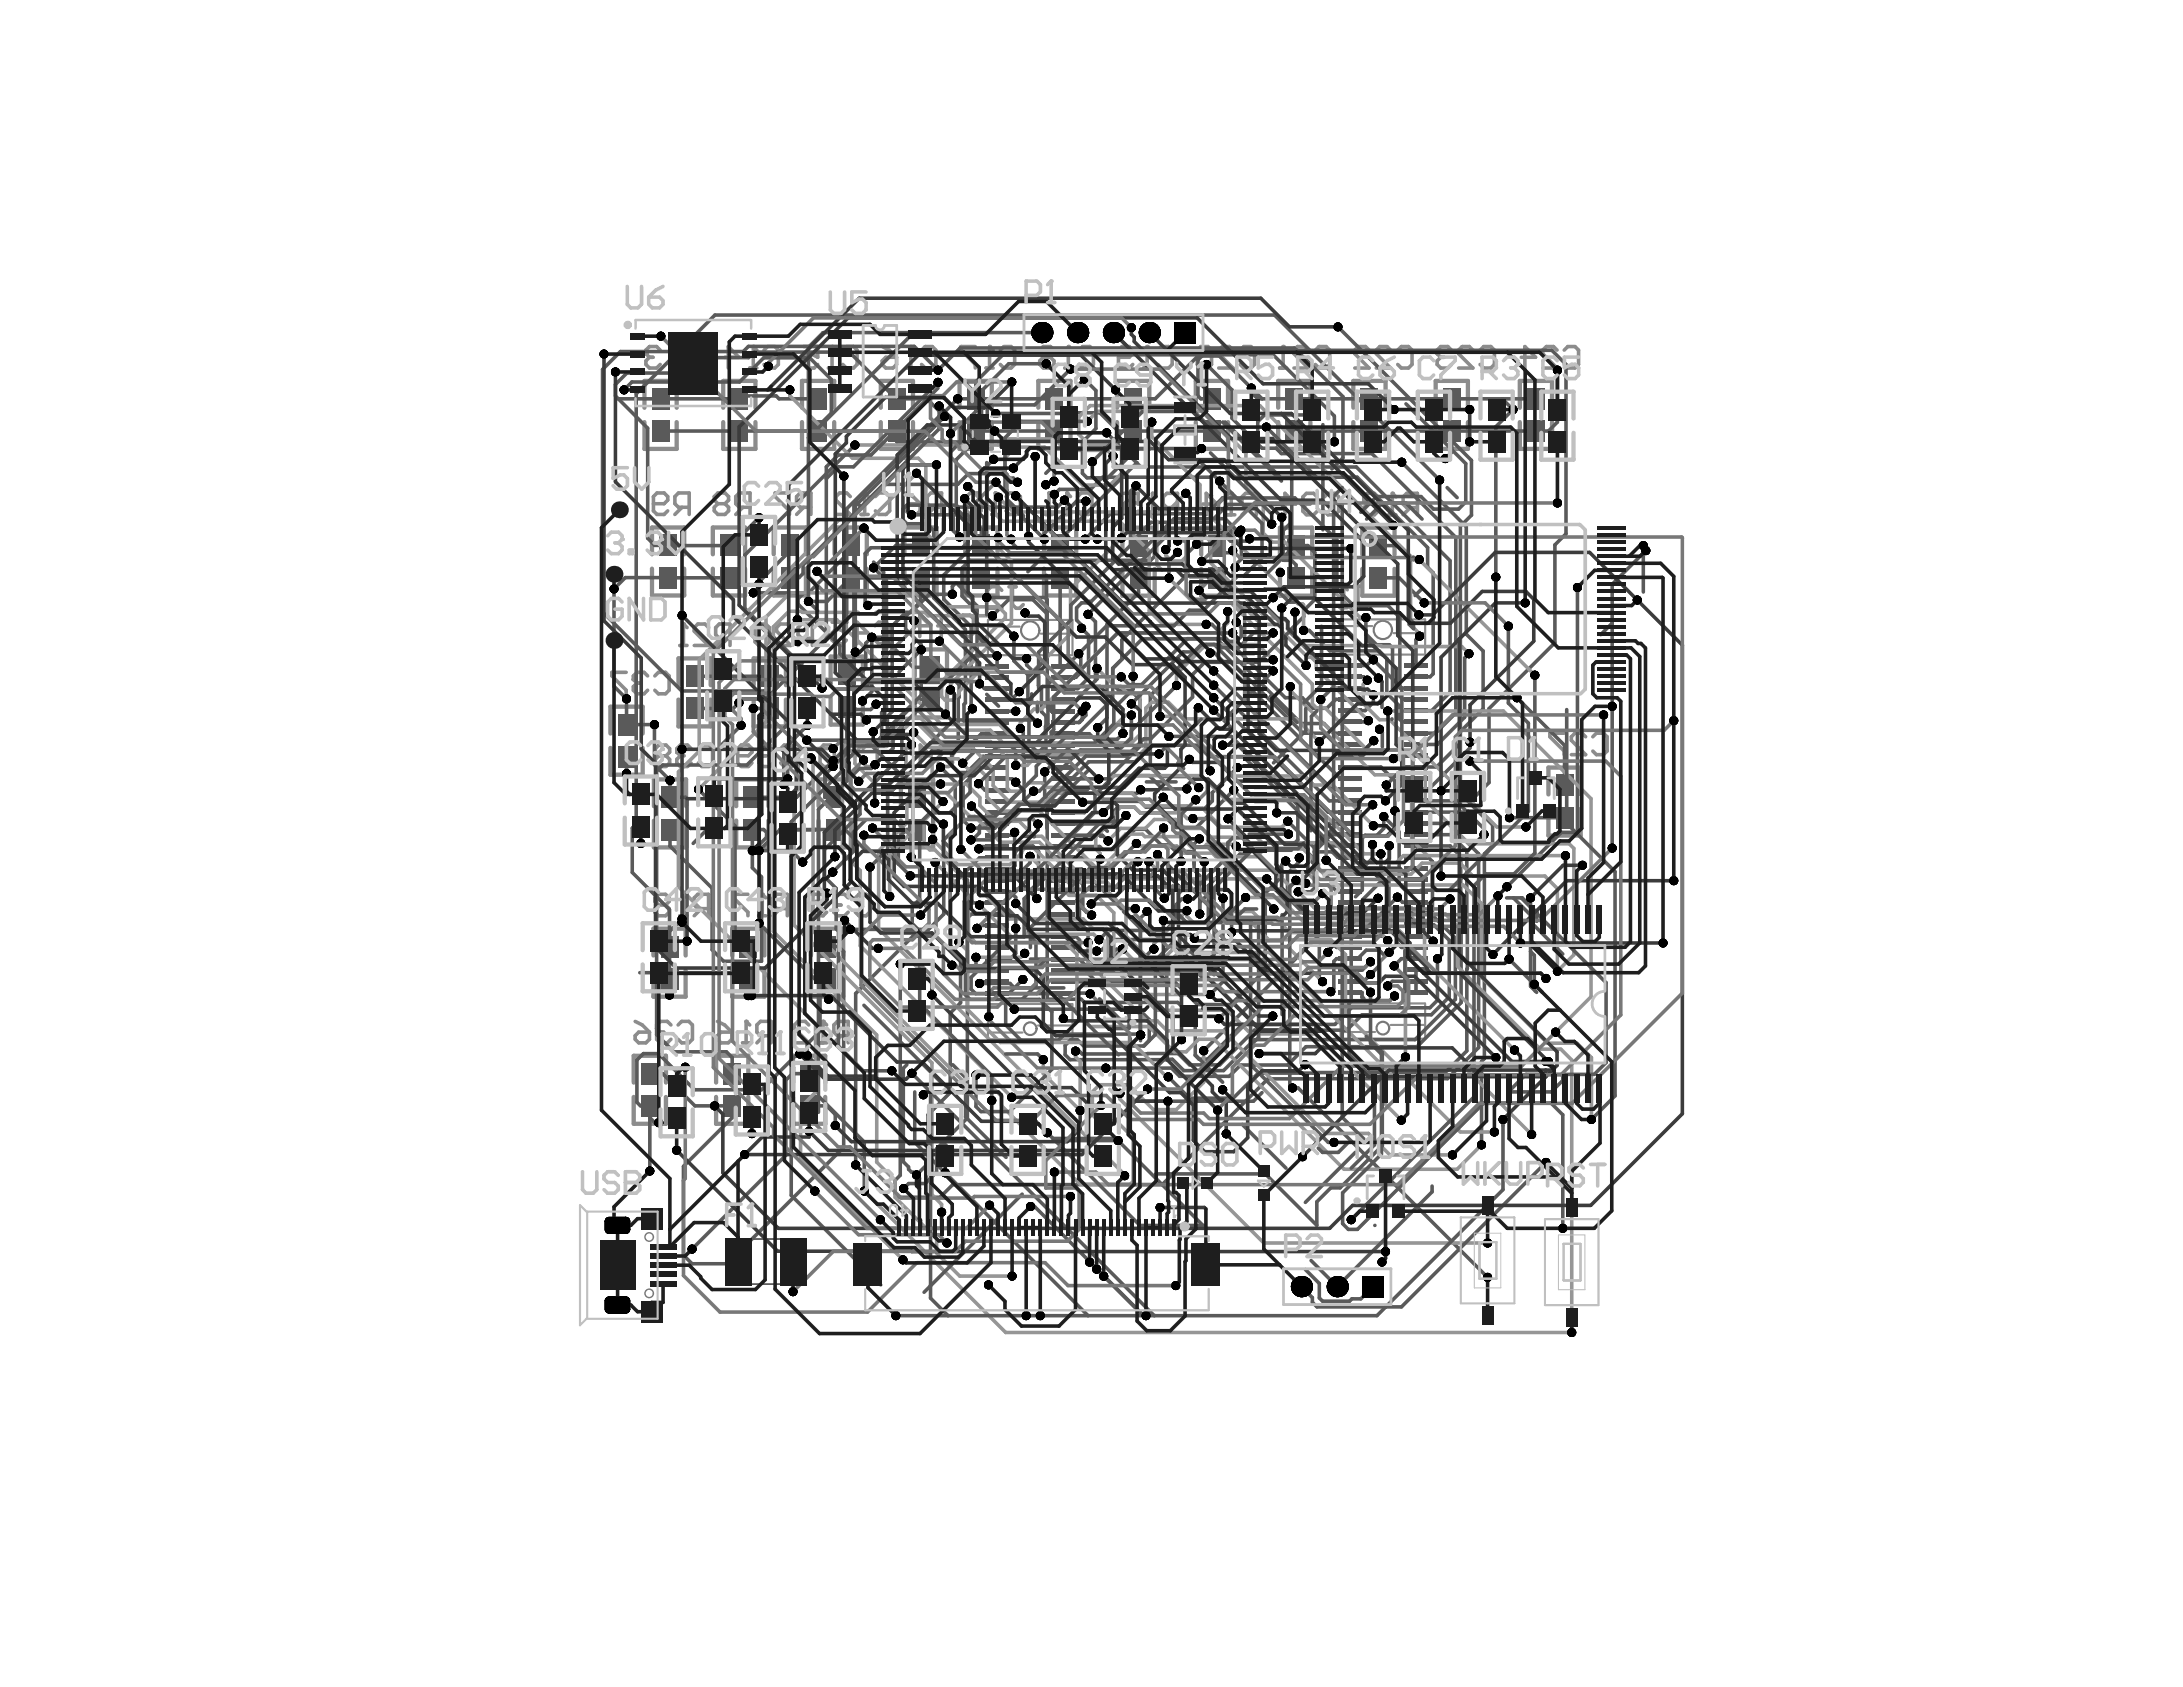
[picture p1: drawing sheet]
<svg xmlns="http://www.w3.org/2000/svg" width="279mm" height="216mm" viewBox="0 0 279 216" stroke-linecap="round" stroke-linejoin="round" font-family="sans-serif">
<path d="M87.8 46.5h1.8M88.7 45.6v1.8" fill="none" stroke="#5a5a5a" stroke-width=".18"/>
<g fill="#5a5a5a">
<path d="M93.7 158.5h1.7v5.9h-1.7z"/>
<path d="M100.6 158.5h1.7v5.9h-1.7z"/>
</g>
<path d="M95.3 158.6h5.3M95.4 164.3h5.2" fill="none" stroke="#5a5a5a" stroke-width=".18"/>
<g fill="none" stroke="#787878" stroke-width=".18">
<circle cx="83.1" cy="158.3" r=".54"/>
<circle cx="83.1" cy="165.5" r=".54"/>
</g>
<g fill="none" stroke="#787878" stroke-width=".27">
<circle cx="131.9" cy="80.7" r="1.17"/>
<circle cx="177" cy="80.6" r="1.17"/>
<circle cx="131.9" cy="131.6" r=".81"/>
<circle cx="177" cy="131.6" r=".81"/>
</g>
<g fill="none" stroke="#8c8c8c" stroke-width=".55">
<path d="M82.5 52.2v-3.5h4.1v3.5M82.5 54v3.5h4.1v-3.5M92.6 52.2v-3.5h4.1v3.5M92.6 54v3.5h4.1v-3.5M102.6 54v3.5h4.2v-3.5M102.6 52.2v-3.5h4.2v3.5M112.7 52.2v-3.5h4.2v3.5M112.7 54v3.5h4.2v-3.5M122.8 52.2v-3.5h4.1v3.5M122.8 54v3.5h4.1v-3.5M132.9 52.2v-3.5h4.1v3.5M132.9 54v3.5h4.1v-3.5"/>
<path d="M143 54v3.5h4.1v-3.5M143 52.2v-3.5h4.1v3.5M153.1 52.2v-3.5h4.1v3.5M153.1 54v3.5h4.1v-3.5M163.6 52.2v-3.5h4.1v3.5M163.6 54v3.5h4.1v-3.5M173.2 52.2v-3.5h4.1v3.5M173.2 54v3.5h4.1v-3.5M183.8 52.2v-3.5h4.1v3.5M183.8 54v3.5h4.1v-3.5M194.5 52.2v-3.5h4.1v3.5M194.5 54v3.5h4.1v-3.5"/>
<path d="M83.4 70.9v-3.4h4.2v3.4M83.4 72.8v3.4h4.2v-3.4M91.2 70.9v-3.4h4.2v3.4M91.2 72.8v3.4h4.2v-3.4M99 70.9v-3.4h4.2v3.4M99 72.8v3.4h4.2v-3.4M106.8 70.9v-3.4h4.1v3.4M106.8 72.8v3.4h4.1v-3.4M115.8 70.9v-3.4h4.1v3.4M115.8 72.8v3.4h4.1v-3.4M123.5 70.9v-3.4h4.2v3.4M123.5 72.8v3.4h4.2v-3.4"/>
<path d="M133.6 70.9v-3.4h4.1v3.4M133.6 72.8v3.4h4.1v-3.4M143.7 71v-3.5h4.1v3.5M143.7 72.8v3.4h4.1v-3.4M153.7 71v-3.5h4.2v3.5M153.7 72.8v3.4h4.2v-3.4M163.8 71v-3.5h4.1v3.5M163.8 72.8v3.4h4.1v-3.4M174.4 71v-3.5h4.1v3.5M174.4 72.8v3.4h4.1v-3.4M78.1 93.9v-3.5h4.2v3.5M78.1 95.7v3.4h4.2v-3.4"/>
<path d="M86.8 87.7v-3.4h4.2v3.4M86.8 89.5v3.5h4.2v-3.5M96.5 87.7v-3.4h4.1v3.4M96.5 89.5v3.5h4.1v-3.5M106.3 89.3v3.4h4.1v-3.4M106.3 87.5v-3.5h4.1v3.5M117.1 86.5v-3.4h4.1v3.4M117.1 88.4v3.4h4.1v-3.4M83.7 103.2v-3.5h4.1v3.5M83.7 105v3.5h4.1v-3.5M94.2 103.2v-3.5h4.2v3.5M94.2 105v3.5h4.2v-3.5"/>
<path d="M104.8 103.2v-3.5h4.1v3.5M104.8 105v3.5h4.1v-3.5M115.3 103.2v-3.5h4.1v3.5M115.3 105v3.5h4.1v-3.5M198.2 101.7v-3.5h4.1v3.5M198.2 103.5v3.4h4.1v-3.4M81.1 138.6v-3.5h4.1v3.5M83.6 122.3v-3.5h4.2v3.5M83.6 124.1v3.5h4.2v-3.5M91.6 138.6v-3.5h4.2v3.5M93.7 122.3v-3.5h4.1v3.5M93.7 124.1v3.5h4.1v-3.5"/>
<path d="M101.5 138.6v-3.5h4.1v3.5M103.8 122.3v-3.5h4.1v3.5M103.8 124.1v3.5h4.1v-3.5M81.1 140.4v3.4h4.1v-3.4M91.6 140.4v3.4h4.2v-3.4M101.5 140.4v3.4h4.1v-3.4"/>
</g>
<path d="M126.4 79.3h10.9v4.5h-10.9zM171.6 79.3h10.8v4.5h-10.8zM126.4 80.2h4.1M133.2 81.1h4.1M171.6 80.1h4M178.3 81h4.1M126.4 132.1h4.5M132.8 131.2h4.5M137.2 128.5h-10.8v4.5h10.9v-4.5M171.6 132.1h4.4M178 131.2h4.4M182.4 128.4h-10.8v4.5h10.8v-4.5" fill="none" stroke="#8c8c8c" stroke-width=".27"/>
<path d="M85.9 131.2l-.5-.5h-.9l-.5 .5v.4M86.8 131.2l.4-.5h1l.4 .5v1.8l-.4 .5h-1l-.4-.5" fill="none" stroke="#8c8c8c" stroke-width=".46"/>
<circle cx="84" cy="131.6" r=".23" fill="#8c8c8c"/>
<path d="M82.9 86.5l-.5-.5h-.9l-.4 .5v.5M83.8 86.5l.5-.5h.9l.4 .5v1.8l-.4 .5h-.9l-.5-.5M81.3 132.5l.5-.4h1.3v.9l-.4 .5h-.9l-.5-.5zM81.3 130.7l.9 .5 .9 .9M84 131.6l.5 .5M84.5 132.1h.5M84.5 132.1l-.5 .4v.5l.5 .5h.9l.5-.5" fill="none" stroke="#8c8c8c" stroke-width=".46"/>
<circle cx="81.1" cy="87" r=".23" fill="#8c8c8c"/>
<path d="M85.9 47.1h.9M86.3 44.4v2.7M87.7 44.8l.5-.4h.9l.4 .4v1.8l-.4 .5h-.9l-.5-.5M83.6 64.5h1.4l.5-.5v-.5l-.5-.4h-.9l-.5 .4v1.9l.5 .4h.9l.5-.4M87.3 64.9l-.9 .9M88.2 64.9h-1.4l-.4-.4v-1l.4-.4h1.4v2.7M80.1 86h-1.8v.5l1.8 1.8v.5M81.1 87l.4 .4M81.5 87.4h.5M81.5 87.4l-.4 .5v.4l.4 .5h.9l.5-.5" fill="none" stroke="#8c8c8c" stroke-width=".46"/>
<circle cx="86.3" cy="44.4" r=".23" fill="#8c8c8c"/>
<path d="M84.5 44.8l-.5-.4h-.9l-.4 .4v.5M86.3 44.4l.5 .4" fill="none" stroke="#8c8c8c" stroke-width=".46"/>
<circle cx="82.7" cy="45.3" r=".23" fill="#8c8c8c"/>
<path d="M82.7 45.3l.4 .4M83.1 45.7h.5M83.1 45.7l-.4 .5v.4l.4 .5h.9l.5-.5M95 133.5h1M95.5 130.7v2.8M97.8 132.5l-.9 1M98.7 132.5h-1.4l-.4-.4v-.9l.4-.5h1.4v2.8" fill="none" stroke="#8c8c8c" stroke-width=".46"/>
<circle cx="95.5" cy="130.7" r=".23" fill="#8c8c8c"/>
<path d="M97.1 117.2h.9M97.6 114.5v2.7M99.8 116.3l-.9 .9M100.8 116.3h-1.4l-.5-.5v-.9l.5-.4h1.4v2.7M91.8 130.7l.9 .5 1 .9M92.3 132.1h1.4v.9l-.5 .5h-.9l-.5-.5v-.5zM95.5 130.7l.5 .5" fill="none" stroke="#8c8c8c" stroke-width=".46"/>
<circle cx="97.6" cy="114.5" r=".23" fill="#8c8c8c"/>
<g fill="none" stroke="#8c8c8c" stroke-width=".46">
<path d="M96 47.1h.9M96.4 44.4v2.7M97.8 44.8l.4-.4h1l.4 .4v1.8l-.4 .5h-1l-.4-.5M91.9 64.5l-.5-.5v-.5l.5-.4h.9l.5 .4v.5l-.5 .5M91.9 64.5l-.5 .4v.5l.5 .4h.9l.5-.4v-.5l-.5-.4M91.9 64.5h.9M95.1 64.9l-.9 .9M96 64.9h-1.4l-.4-.4v-1l.4-.4h1.4v2.7M101 63.1h-1.8v.4l1.8 1.9v.4M102.9 64.9l-.9 .9M103.8 64.9h-1.4l-.4-.4v-1l.4-.4h1.4v2.7M95.7 114.5h-1.8v.4l1.8 1.8v.5"/>
<path d="M97.6 114.5l.4 .4"/>
</g>
<circle cx="96.4" cy="44.4" r=".23" fill="#8c8c8c"/>
<path d="M92.7 45.7h1.9l-1.4-1.3v2.7M96.4 44.4l.5 .4M110.2 65.8h.9M110.7 63.1v2.7M112 63.5l.5-.4h.9l.5 .4v1.9l-.5 .4h-.9l-.5-.4" fill="none" stroke="#8c8c8c" stroke-width=".46"/>
<circle cx="110.7" cy="63.1" r=".23" fill="#8c8c8c"/>
<path d="M108.8 63.5l-.4-.4h-.9l-.5 .4v.5l1.8 1.8h-1.8M110.7 63.1l.4 .4M126.9 65.8h.9M127.4 63.1v2.7M128.2 75.6l-.4-.5h-1l-.4 .5v.4l1.8 1.8h-1.8M128.8 63.5l.4-.4h.9l.5 .4v1.9l-.5 .4h-.9l-.4-.4M129.1 75.1h.9M129.6 75.1v2.3l.4 .4h.5l.5-.4" fill="none" stroke="#8c8c8c" stroke-width=".46"/>
<circle cx="127.4" cy="63.1" r=".23" fill="#8c8c8c"/>
<path d="M126.2 47.1h.9M126.7 44.4v2.7M128 44.8l.5-.4h.9l.5 .4v1.8l-.5 .5h-.9l-.5-.5M124.2 63.1h.9l.5 .4v1.9l-.5 .4h-.9l-.5-.4v-1.9zM127.4 63.1l.4 .4" fill="none" stroke="#8c8c8c" stroke-width=".46"/>
<circle cx="126.7" cy="44.4" r=".23" fill="#8c8c8c"/>
<path d="M124.8 44.4h-1.8v.4l1.8 1.8v.5M126.7 44.4l.4 .4M157.1 65.9h.9M157.6 63.1v2.8M159.9 65l-.9 .9M160.8 65h-1.4l-.4-.5v-.9l.4-.5h1.4v2.8" fill="none" stroke="#8c8c8c" stroke-width=".46"/>
<circle cx="157.6" cy="63.1" r=".23" fill="#8c8c8c"/>
<path d="M153.2 44.8l.5-.4h.9l.5 .4v1.8l-.5 .5h-.9l-.5-.5zM157.8 44.8l-.4-.4h-1l-.4 .4v.5l1.8 1.8h-1.8M158.7 44.8l.5-.4h.9l.5 .4v1.8l-.5 .5h-.9l-.5-.5M153.9 64.5h1.9l-1.4-1.4v2.8M157.6 63.1l.4 .5M171.5 77.8h.9M172 75v2.8M173.3 75h1M173.8 75v2.3l.5 .5h.4l.5-.5" fill="none" stroke="#8c8c8c" stroke-width=".46"/>
<circle cx="172" cy="75" r=".23" fill="#8c8c8c"/>
<path d="M168.6 63.6l-.5-.5h-.9l-.4 .5v.5M169.5 63.6l.5-.5h.9l.4 .5v1.8l-.4 .5h-.9l-.5-.5M172 75l.4 .5" fill="none" stroke="#8c8c8c" stroke-width=".46"/>
<circle cx="166.8" cy="64.1" r=".23" fill="#8c8c8c"/>
<path d="M185.8 44.8l-.5-.4h-.9l-.5 .4v.5M188.5 44.8l-.4-.4h-1l-.4 .4v.5l1.8 1.8h-1.8M189.4 44.8l.5-.4h.9l.5 .4v1.8l-.5 .5h-.9l-.5-.5M164 64.5h1.8l-1.3-1.4v2.8M166.8 64.1l.4 .4M167.2 64.5h.5M167.2 64.5l-.4 .5v.4l.4 .5h.9l.5-.5" fill="none" stroke="#8c8c8c" stroke-width=".46"/>
<circle cx="183.9" cy="45.3" r=".23" fill="#8c8c8c"/>
<path d="M183.9 45.3l.5 .4M184.4 45.7h.5M184.4 45.7l-.5 .5v.4l.5 .5h.9l.5-.5M194.7 45.7h1.8l-1.3-1.3v2.7M199.3 44.8l-.5-.4h-.9l-.4 .4v.5l1.8 1.8h-1.8M200.2 44.8l.5-.4h.9l.4 .4v1.8l-.4 .5h-.9l-.5-.5M96.6 80.3l.5-.4h.9l.5 .4v1.8l-.5 .5h-.9l-.5-.5zM99 95.8l-.5-.5h-.9l-.4 .5v.5M99.9 95.8l.5-.5h.9l.4 .5v1.8l-.4 .5h-.9l-.5-.5M101.2 80.3l-.4-.4h-.9l-.5 .4v.5l1.8 1.8h-1.8M103.1 81.7l-1 .9M104 81.7h-1.4l-.5-.5v-.9l.5-.4h1.4v2.7" fill="none" stroke="#8c8c8c" stroke-width=".46"/>
<circle cx="97.2" cy="96.3" r=".23" fill="#8c8c8c"/>
<g fill="none" stroke="#8c8c8c" stroke-width=".46">
<path d="M106.5 79.6h1.8v1.4l-.9-.5h-.4l-.5 .5v.9l.5 .5h.9l.4-.5M94.4 96.7h1.4l.4-.4v-.5l-.4-.5h-.9l-.5 .5v1.8l.5 .5h.9l.4-.5M97.2 96.3l.4 .4M97.6 96.7h.5M97.6 96.7l-.4 .5v.4l.4 .5h.9l.5-.5M109.2 81h1.9l-1.4-1.4v2.8M112 80.1l.5-.5h.9l.4 .5v1.8l-.4 .5h-.9l-.5-.5M200.2 93.8h-1.8v.5l1.8 1.8v.5M202.9 94.3l-.4-.5h-.9l-.5 .5v.4l1.8 1.9h-1.8M203.9 94.3l.4-.5h.9l.5 .5v1.8l-.5 .5h-.9l-.4-.5M104.9 133.5h.9M105.3 130.7v2.8"/>
<path d="M107.6 132.5l-.9 1M108.6 132.5h-1.4l-.5-.4v-.9l.5-.5h1.4v2.8"/>
</g>
<circle cx="105.3" cy="130.7" r=".23" fill="#8c8c8c"/>
<path d="M87 117.2h.9M87.5 114.5v2.7M89.8 116.3l-.9 .9M90.7 116.3h-1.4l-.4-.5v-.9l.4-.4h1.4v2.7M103.5 131.2l-.4-.5h-1l-.4 .5v.4l1.8 1.9h-1.8M105.3 130.7l.5 .5" fill="none" stroke="#8c8c8c" stroke-width=".46"/>
<circle cx="87.5" cy="114.5" r=".23" fill="#8c8c8c"/>
<path d="M84.3 115.8l-.5-.4v-.5l.5-.4h.9l.4 .4v.5l-.4 .4M84.3 115.8l-.5 .5v.4l.5 .5h.9l.4-.5v-.4l-.4-.5M84.3 115.8h.9M87.5 114.5l.4 .4M108.6 114.9l-.5-.4h-.9l-.5 .4v.5M109.5 114.9l.4-.4h.9l.5 .4v1.8l-.5 .5h-.9l-.4-.5" fill="none" stroke="#8c8c8c" stroke-width=".46"/>
<circle cx="106.7" cy="115.4" r=".23" fill="#8c8c8c"/>
<g fill="none" stroke="#8c8c8c" stroke-width=".46">
<path d="M115.9 63.1l1 .4 .9 1M115.9 64.9l.5-.4h1.4v.9l-.5 .4h-.9l-.5-.4zM119.6 64.9l-.9 .9M120.5 64.9h-1.4l-.4-.4v-1l.4-.4h1.4v2.7M122.8 79.2l.4-.5h.9l.5 .5v1.8l-.5 .5h-.9l-.4-.5M136.1 65.8h.9M136.6 63.1v2.7M137.9 63.5l.5-.4h.9l.5 .4v1.9l-.5 .4h-.9l-.5-.4M117.3 80.1h1.8l-1.4-1.4v2.8M120 80.1h1.8l-1.3-1.4v2.8M104 114.5h1.8v1.3l-.9-.4h-.5l-.4 .4v.9l.4 .5h.9l.5-.5M106.7 115.4l.5 .4"/>
<path d="M107.2 115.8h.4M107.2 115.8l-.5 .5v.4l.5 .5h.9l.5-.5"/>
</g>
<circle cx="136.6" cy="63.1" r=".23" fill="#8c8c8c"/>
<path d="M133.8 65.8h.9M134.3 63.1v2.7M136.6 63.1l.4 .4" fill="none" stroke="#8c8c8c" stroke-width=".46"/>
<circle cx="134.3" cy="63.1" r=".23" fill="#8c8c8c"/>
<path d="M136.3 47.1h.9M136.7 44.4v2.7M138.1 44.8l.5-.4h.9l.4 .4v1.8l-.4 .5h-.9l-.5-.5M134.3 63.1l.4 .4" fill="none" stroke="#8c8c8c" stroke-width=".46"/>
<circle cx="136.7" cy="44.4" r=".23" fill="#8c8c8c"/>
<path d="M116.1 47.1h.9M116.6 44.4v2.7M117.9 44.8l.5-.4h.9l.5 .4v1.8l-.5 .5h-.9l-.5-.5M133.5 45.7l-.4-.4v-.5l.4-.4h.9l.5 .4v.5l-.5 .4M133.5 45.7l-.4 .5v.4l.4 .5h.9l.5-.5v-.4l-.5-.5M133.5 45.7h.9M136.7 44.4l.5 .4" fill="none" stroke="#8c8c8c" stroke-width=".46"/>
<circle cx="116.6" cy="44.4" r=".23" fill="#8c8c8c"/>
<path d="M106 47.1h1M106.5 44.4v2.7M107.9 44.8l.4-.4h.9l.5 .4v1.8l-.5 .5h-.9l-.4-.5M112.9 44.4l.9 .4 .9 .9M113.4 45.7h1.3v.9l-.4 .5h-.9l-.5-.5v-.4zM116.6 44.4l.4 .4" fill="none" stroke="#8c8c8c" stroke-width=".46"/>
<circle cx="106.5" cy="44.4" r=".23" fill="#8c8c8c"/>
<path d="M102.8 44.4h1.9v1.3l-1-.4h-.4l-.5 .4v.9l.5 .5h.9l.5-.5M106.5 44.4l.5 .4M147 65.9h1M147.5 63.1v2.8M149.8 65l-.9 .9M150.7 65h-1.4l-.4-.5v-.9l.4-.5h1.4v2.8" fill="none" stroke="#8c8c8c" stroke-width=".46"/>
<circle cx="147.5" cy="63.1" r=".23" fill="#8c8c8c"/>
<path d="M143.8 63.1h1.9v1.4l-.9-.4h-.5l-.5 .4v.9l.5 .5h.9l.5-.5M147.5 63.1l.5 .5M177.7 65.9h1M178.2 63.1v2.8M180.5 65l-.9 .9M181.4 65h-1.4l-.4-.5v-.9l.4-.5h1.4v2.8" fill="none" stroke="#8c8c8c" stroke-width=".46"/>
<circle cx="178.2" cy="63.1" r=".23" fill="#8c8c8c"/>
<path d="M176.4 63.6l-.5-.5h-.9l-.5 .5v.5M178.2 63.1l.5 .5" fill="none" stroke="#8c8c8c" stroke-width=".46"/>
<circle cx="174.5" cy="64.1" r=".23" fill="#8c8c8c"/>
<path d="M163.8 47.1h.9M164.2 44.4v2.7M167.4 44.8l-.4-.4h-.9l-.5 .4v.5l1.8 1.8h-1.8M168.4 44.8l.4-.4h.9l.5 .4v1.8l-.5 .5h-.9l-.4-.5M175.2 44.8l-.4-.4h-.9l-.5 .4v.5l1.8 1.8h-1.8M178 44.8l-.5-.4h-.9l-.5 .4v.5l1.9 1.8h-1.9M178.9 44.8l.5-.4h.9l.4 .4v1.8l-.4 .5h-.9l-.5-.5M174.5 64.1l.5 .4M175 64.5h.5M175 64.5l-.5 .5v.4l.5 .5h.9l.5-.5" fill="none" stroke="#8c8c8c" stroke-width=".46"/>
<circle cx="164.2" cy="44.4" r=".23" fill="#8c8c8c"/>
<path d="M146.4 47.1h.9M146.8 44.4v2.7M148.2 44.8l.5-.4h.9l.4 .4v1.8l-.4 .5h-.9l-.5-.5M164.2 44.4l.5 .4" fill="none" stroke="#8c8c8c" stroke-width=".46"/>
<circle cx="146.8" cy="44.4" r=".23" fill="#8c8c8c"/>
<path d="M143.2 45.7h1.3l.5-.4v-.5l-.5-.4h-.9l-.4 .4v1.8l.4 .5h.9l.5-.5M146.8 44.4l.5 .4M87.5 79.9v2.7M87 82.6h.9M90.7 80.3l-.5-.4h-.9l-.4 .4v.5l1.8 1.8h-1.8M92.5 81.7l-.9 .9M93.4 81.7h-1.3l-.5-.5v-.9l.5-.4h1.3v2.7" fill="none" stroke="#8c8c8c" stroke-width=".46"/>
<circle cx="87.5" cy="79.9" r=".23" fill="#8c8c8c"/>
<path d="M87.5 79.9l.4 .4M115.5 98.1h.9M115.9 95.3v2.8M117.3 96.7h1.9l-1.4-1.4v2.8M120.1 95.8l.4-.5h.9l.5 .5v1.8l-.5 .5h-.9l-.4-.5" fill="none" stroke="#8c8c8c" stroke-width=".46"/>
<circle cx="115.9" cy="95.3" r=".23" fill="#8c8c8c"/>
<path d="M88.5 95.8l-.5-.5h-.9l-.5 .5v.5M89.4 95.8l.4-.5h.9l.5 .5v1.8l-.5 .5h-.9l-.4-.5M105 95.8l.4-.5h.9l.5 .5v1.8l-.5 .5h-.9l-.4-.5zM107.7 96.7h1.8l-1.3-1.4v2.8M110.4 95.8l.5-.5h.9l.5 .5v1.8l-.5 .5h-.9l-.5-.5M115.9 95.3l.5 .5" fill="none" stroke="#8c8c8c" stroke-width=".46"/>
<circle cx="86.6" cy="96.3" r=".23" fill="#8c8c8c"/>
<path d="M84.3 96.7h.9M84.3 96.7l-.4 .5v.4l.4 .5h.9l.5-.5v-.4l-.5-.5M84.3 96.7l-.4-.4v-.5l.4-.5h.9l.5 .5v.5l-.5 .4M86.6 96.3l.5 .4M87.1 96.7h.4M87.1 96.7l-.5 .5v.4l.5 .5h.9l.5-.5" fill="none" stroke="#8c8c8c" stroke-width=".46"/>
<g fill="none" stroke="#5a5a5a" stroke-width=".46">
<path d="M79.1 51h15.5v-.3h4.7l.4 .3h5M79.9 49.9l1-1h13.8l3-3.1h5.9l2.8 2.8v4.3l-2.3 2.3M84.5 55.2l.2-.2 .1 .2h30v1.4h10.1v-1.4h10.1v4.3l-1.2 1.1M109.4 57l-14.1 14v6.9l9.1 9.1h1.4l.5 .4v.3l.5 .5h3.6l.9-.9h9.5l.1-.1h1.4l.5 .4v1.6l-.2 .1v6.5l-.8 .9v1.3l.9 .9h1l2.1-2.1h1.8M120.1 47.4l-3.1-3.1h-21.2l-.7 .7h-15.7l-2.3 2.3v31l10.1 10.1h10.6l.7 .8v1.5h-2.1M120.9 53.3l-2.3-2.3h-3.9l-6-5.9h-12.2l-.7 .7h-4.8l-2 1.9h-8.8l-1.4 1.5v1.5l4.1 4.1v14.1l.9 .9h9.8l3.5-3.5M122.6 51h25.2l5.5-5.4h2.8l5.4 5.4M127.4 52.9l13.4-.1 2.3 2.4h12M141.6 55.4l4.4 4.4h27.6l12 12v16.8l-2.4 2.3h-2M142.5 42.6l2.3 2.2h53.8l1.8 1.8v21.7l-1.4 1.4v12.6l-8.4 8.4v9.5l-2.4 2.3h-7M153.8 45.6l-.5 .5v4.6l.4 .3h1.4M154.4 46.6l3.3 3.3v3.6l3.8 3.9h1.8l.7 .7h11.6l10.7 10.7v22.4l-2.6 2.6h-2.5"/>
<path d="M160.2 49.7v.5l.8 .8h35.6M179.4 59.1l8.3 8.3v13.8l2.1 2.1v7.4l-2.9 3v1.5l-3 3h-2.7M185.8 55.2v2.7l-.8 .8M192.3 51l1.3 1.4M199.3 47.4v6.6l-1.1 1.2h-32.5M93.3 73.9h-13.3l-1.4 1.5M96.4 75.9h7.1M101.1 69.8v.7l-4 4v.2M108.9 73.9h8.9v3.1l-1.9 1.9v1.6l2 2v.7M108.9 73.9l-3 3.1h-2.4M108.9 69.8v.7l-5.4 5.4h-.6l-.8 .7v.7l5.4 5.4v1l.9 .8v1.8h1.6l.8-.8v-3.2l.8-.7h1.4l3.9 3.8h2.2M108.9 73.9h8.9"/>
<path d="M116.7 65.9h7.1l1.8 1.8v2.1h-1l-3.8 3.8v3.1l3.5 3.5v9.9l.2 .2v.4M117.8 69.8h-3.1l-2.9 2.9M121.9 76.1v-1.1l.4-.4h.1l2.1 2.1v.3l.6 .5v7.8l1.4 1.4h1.1M125.6 73.9h10.1M126.3 76.5h7.5l.2 .2v13.8l.6 .5h1.5M129.4 69v.4l.7 .7h5.6v-.3M130.2 61.7l-.5-.5h-.5l-.6-.6h-4.6l-1.4 1.4h-9.5l-10.3 10.3v1.1l-.5 .5h-1.2M134 78.6l-1.8-1.9h-3.1l-2.1 2.1M134.9 63.3l.7-.7h4l1.5-1.5h13.9l.6-.6h1.6l.6 .6h15.9l9 9v2.5l.7 .7v12.9l-.4 .4h-1.8M135.7 73.9v11.3h.4M136.2 64l-.9 .9h-12.7l-.2-.3h-6.3l-.5 .6v1.3l.5 .5h2.5l.9 .9v8.6l4.1 4.1v9.4l-.2 .1v2.2l.1 .2h4.1M138.9 69l3.2-3.3h12.4l2-2h9.2l5.4 5.4v6.3l2.2 2.1h4.4l1.5 1.5v9.1h2"/>
<path d="M139 64.1h-1.2l-4.1 4.2v.7M139.3 78.6l.9 1v7.5M145.7 73.9v2l-4 4v12l-1.2 1.2M145.7 69.8v-1.4l1.6-1.6h7.6l2.3-2.2h6.8l1.1 1.1v1.3l-.9 .9v3.8h1.1l.6 .6v1.6M150.7 70.7l-1.1 1.1v2.2M153.1 69.6l-1.1 1.2v2.7l-8.4 8.4v2.5l-1.2 1.1v2.1l.8 .8h1.5l1.2 1.2v5.9l-4.1 4.2h-5.7M154.4 79.9h.7l9.4 9.4h2.2l1.3 1.3h1.8l1.2-1.1h1.8M155.8 69.8v.9h2v-.2M158.1 72.6v-.3l.8-.8v-1.5l-1.4-1.4v-.7l-.3-.3h-7.7l-1.7 1.8v1.8l-.5 .5h-23.2l-1 1v3.6l2 1.9M165.9 69.8h1.5l.9 .9v6l-1.4 1.4v.8l-1.7 1.7v.4l4.2 4.2h5.5l.7-.8h.2M174.8 79v2.1l1.4 1.4h1.6l.4 .4v5.3l1.4 1.3h1.6M176.4 69.8h2.7l1.8 1.8h.7"/>
<path d="M176.4 73.9h2.7l3.2 3.3M201.9 75.2v31.3h-2.1l-6.9 7M206.3 79.8l-1.4 1.4M210.3 69.8v6M210.6 70.5l-4.3 4.3v33.7M80.2 89.4v3.3h3.6M80.2 96.9v2.1M85.8 99.9v2.1h2l.1 .2M88.9 86.5h11l1 1.1v5l-5.3 5.3h-10.8l-.8 .8v33.7l2.2 2.2h6.8l.7 .7v2.1M94.6 89.9l-.8 .8h-4.9M105.6 98.4v3.6h1.2M108.4 90.4v6l-2.8 2.7"/>
<path d="M109 94.9h2.1l6.3 6.3v.8M119.1 89.5h-1.5l-5.2 5.2h-3.1l-7.3 7.3h-5.7M120.4 98.2l1.9 1.9v5.9l-1.5 1.5v9.5l-2 1.9h-10M125.4 87.5l.6 .6h1.6M127.6 93.9h-2l-1.1 1.1v1.4l-1.3 1.3M127.6 98.2h-2.1l-2.2 2.3v4.5l1 1M127.6 95.3h1.7l.7 .8v1.9M127.6 99.7h2l.4 .4M127.6 91h2.4M127.6 83.9v1.3M129.8 81.4v3.2l1.8 1.8v5.7l.1 .2v2.9l3.1 3h1.3M130.5 88.5l-1.1 1.1h-1.8"/>
<path d="M130.6 93.2l.4 .4 .1 7.1-1.9 1.9h-1.6M131.4 84.3v.8l1.5 1.5v1.2l.4 .3v3l.6 .6v4.6l.5 .5h1.7M133.7 98.8v3.1l.7 .7M134 90.4h.6v.6M138.1 83.7l.2 .2v2.2l-.6 .6h-1.6M138.4 80.4l.9 .9v5.5l-1.4 1.3h-1.8M138.5 91v1.1l-.3 .4h-2.1M139 90.4v1.1l-.9 1M140.4 85.5v1.4l-2.7 2.7h-1.6M140.6 99.7h.1M143.5 86.6l1 1h1.6l5.9-5.9h3.7l10.9 10.9h2.9l1.2 1.2h2.1M143.7 93.9l-.7 .7h-2.9l-.7-.7h-3.3"/>
<path d="M144.8 91.5v3.5l-.3 .3h-8.4M148.3 96.5l1.2-1.1h3.8l1.5 1.4h4.3l11.5 11.5h2.2M149.6 94.2h8l12.6 12.6h2.6M154.9 83.6l.3-.3 16.3 16.3h1.3M155.3 85.9l15.2 15.1h2.3M155.3 90.9l14.5 14.5h3M155.3 89.3l14.7 14.6h2.8M155.3 87.7l14.8 14.8h2.7M158.4 98.2l-3.2 3.2v1.1l-1 1h-3.1l-.2-.2h-4.2l-.8-.7h-3.2l-1.5 1.4M166.8 80.7h.8l2.6 2.6h6.3l1 1v4.4l1.6 1.7v1.6l.4 .4h1.7M172.8 95.3h-1.9l-1.3-1.5h-2.8l-11.4-11.3h-1.6l-6.6 6.5v9l1.5 1.4h3.3l1.4 1.4M172.8 86.6h1.8l.4 .5"/>
<path d="M172.8 98.2h3.9l1.8 1.7v3.9M172.8 88.1h-2.3l-1.5 1.4M175.1 92.2l-.1 .2h-2.2M175.8 88.9v1l-1.1 1h-1.9M175.8 94.8l-.8 .8v.5l-.6 .6h-1.6M181.2 96.7h-2.5l-.4 .4M181.7 81.4l-.5 .5v3.3M188 83.7l-.5 .5v7.6l-3.5 3.5h-2.8M188.2 95v.7l-5.4 5.3h-1.6M194.2 89.3l6 6.1v5.1M85.8 106.2v2.1l5.3 5.4v7.9l1.5 1.4h4.9v-10.8l-1.2-1.1v-4.9h1.4l.4 .3v.7l-1.7 1.7M87.3 117.6l-1.6 1.6v1.9"/>
<path d="M89.4 101l4.7 4.7v15.1l.3 .3h1.4M96.4 106.2h-.1M97.1 118.2l7.1 7.1h1.7M99.8 106.2l-2.7 2.7h4.2l1.4 1.4M99.8 106.2h8.3l2.8 2.7h2.5l3.1 3.2M100.8 108.9h.1M104.4 106.2h-4.6M117.4 106.2h-1.3l-1.1 1.1v3.3M119.4 119.8h-2.6l-7.3 7.3v22M123.7 115.5h3.9M125.2 100.3l.9 .8h1.5M125.6 115.5l-.2 .3"/>
<path d="M127.6 117h-3.3l-.5 .5v25.6l-3.9 3.9v3l-1.5 1.5h-2.1l-.6 .6M127.6 109.8h-2.2l-3.8 3.7v7.8l1.3 1.4v5.6l-1.3 1.4v10.1l-2.8 2.9v6.2l-1.5 1.5M127.6 105.4h-1.9l-.4 .4v.8l-.8 .9h-.2M127.6 118.4h-2.2l-.3 .4M127.6 108.3h-2l-.3 .3M127.6 111.2h1.9l.4-.4v-1.7l.8-.8h1.5l.7 .7v3.9l-1.3 1.3v5.4l1 1v5.5l-1.8 1.8h-1.6l-.5 .5v2.8l2 2 4.8-.1 .8-.8h9.6l.1 .2M127.6 114.1h1.7l.7 .7v.8M129.9 106.5l-.4 .4h-1.9M130 118.8v3.2l-.7 .8h-1.7M131.8 109.6v.8l-2.2 2.3h-2M132.3 101.3l-2.8 2.7h-1.9M134.4 102.6l-.4 .3v25h4.4l.4 .4h11.9l2.3 2.2v4.6l.5 .4h1.1l4.4-4.4h11.9l2.1-2.1h10l1-1v-5.3"/>
<path d="M134.4 102.6h1.7M136.1 106.9h5l.7 .7M136.1 118.4h2.4l.8 .8v1.4M136.1 108.3h4.6l.4 .4h1.6l2.6-2.6h1.3l2 2h1l.9 .9h2l.3 .3v2l.8 .8v4.9M136.1 119.9h1.6l.5 .4v1.4l1.1 1.1h3l1.4-1.3h-.8l-1.3 1.3M136.1 112.7h2l.5 .5v3.1l.5 .5h.3l.3 .3M136.1 111.2h2.4l5 5.1h1.8M145.4 107.9l-3.1 3.1h-2.6l-1.2-1.2h-2.4M146 101.1l-.5 .4h-4.2l-2.5 2.5h-2.7M151.9 101h-3.1l-1.7-1.7h-1.7l-1.5 1.5h-4.5l-.3 .3h-3M152 115h-.7l-.8 .8v1.9l-1.3 1.4h-7.3l-1.2 1.2M156.5 115v10.6l-1.6 1.7"/>
<path d="M157.6 119.3v-4.9l-.5-.5h-1.7v8.2l-2.1 2.2-17.2-.1M157.9 101.1l-4.8 4.8h-2.6l-1.9-1.9h-2.7l-.7-.7h-2.1l-.6 .6v1.4l-.1 .1h-6.3M164.6 110.2l-.6 .5v1.5l-2.1 2.1v9.8l-4.4 4.5h-4.2l-3-2.9h-14.2M164.8 105.1l3.9 3.9h1.8l.7 .7h1.6M166.3 109.8v.5l-1.5 1.5v3l2.1 2.1h5.9M172.8 112.6l-2.6-.1-2.2-2.2v-.6l-1.1-1.1h-6.9l-.7 .7h-.6l-4 4.1v7.3l-.8 .7h-2.8l-1.1-1.2h-7.7l-1.3 1.4h-.5l-.1 .1M172.8 114h-1.7l-.8-.7h-1.7l-.8 .8h-1.6M172.8 119.8h4.3l.5 .6M172.8 118.4h-2.6l-16.1 16.1M175.7 108.1v1.7l-1.3 1.3h-1.6M176.7 109.3v3.5l-2.3 2.3v.4h-1.6M177.1 104.5l2 2v6.7l.8 .8h1.3"/>
<path d="M177.8 108.2v9.8l1 1v1.7l.6 .5h1.8M178.8 114.8l.7 .7h1.7M181.2 118.4h2.3l2 1.9v7.3l-2.3 2.3h-8.9l-1.9 1.9h-11.8l-4.5 4.5h-3.9l-1.4-1.5-12.3 .1-.4-.4h-.4M181.2 105.4h4.2l3.9 3.9v24.8l-4 3.9-23 .1-13.6 13.5h-26.8l-1.6 1.6h-5.3l-.4-.4v-1.7l.6-.7v-27M181.2 109.7h1.6l.5 .6v6.8l3 3v7.8l-5.2 5.2h-20.5l-4 3.9h-5.1l-1.4-1.4h-13.1l-.7-.6v-1.2l.7-.7h.9l.8 .8h7.7l.7-.8v-2.6l-1.3-1.3h-16M181.2 106.8h4.5l2 2.1v9.5l.1 .1-.1 16-2.7 2.8h-24l-3.2 3.2h-5.6l-2.7-2.7M181.2 119.8h1.6l.6 .7M181.2 108.3h4.4l1.4 1.3v18.7l-5.6 5.7h-14.2l-2.4 2.3h-6l-1.5 1.4h-6.3l-1.1-1h-8.4M181.2 103.9h8.2l1.6 1.7v2.6l-1 1.1v26.2l-.4 .3v10.7M193.2 104.6h7M85.7 125.3v2M85.7 127.3h.1"/>
<path d="M95.8 127.4v-2.1h.4v2.1M103.6 137.4h-2.2l-.8 .8v9.7l-12 12M105 125.3v6.7l-1.7 1.6v1.5h-1.5l-4.3 4.4h-8.6l-4.6-4.7h-2l-.8 .9v5.4l.5 .4h1.2v8.4M105.9 121.1h1.4l.7 .7v25l-14.9 14.9h-4.5l-1.1-1.1v-11.3l6.2-6.3v-1.5h-4.8l-4.1-4.1h-1.6M124.9 122.5v1.1l.6 .6h2.1M127.6 125.7h-2l-.2 .2M130.9 125.4l-1.7 1.7h-1.6M136.1 127.1h3.3l.1 .1M147.7 121.5h-.1l-2.1 2h-6.6l-.7-.7h-2.1M165.4 139.2h.8l24.2 24.3M172.8 122.7h-1.7l-.4 .3v3.5l-.4 .4M172.8 127h1.5v.7l.4 .4h3.2l.6-.6"/>
<path d="M172.8 121.2h-1.7l-.5-.4h-1.4l-.3 .3v4.1l.4 .4M175.4 124.7l-.9 .9h-1.7M175.4 123.1l-1 1h-1.6M181.2 125.6h-3l-.6 .6M181.2 122.7h-1.8l-1 .9M181.2 124.1v2.9M83.2 143l.6 .7h.5M103.6 141.5h2.2l1.1 1.1v1.4"/>
</g>
<g fill="#000">
<path d="M77.4 156.3h.5zM77.5 156l.2-.2 .2-.1v.6h-.5z"/>
<path d="M77.9 157.4v.5zM77.4 157.4h.5v.5l-.2-.1-.2-.2z"/>
<path d="M80.1 157.4h.6zM80.1 157.4h.6l-.1 .2-.2 .2-.3 .1z"/>
<path d="M80.1 155.7v.6zM80.1 155.7l.3 .1 .2 .2 .1 .3h-.6z"/>
<path d="M77.4 166.5h.5zM77.5 166.2l.2-.2 .2-.1v.6h-.5z"/>
<path d="M77.9 167.6v.5zM77.4 167.6h.5v.5l-.2-.1-.2-.2z"/>
<path d="M80.1 167.6h.6zM80.1 167.6h.6l-.1 .2-.2 .2-.3 .1z"/>
<path d="M80.1 165.9v.6zM80.1 165.9l.3 .1 .2 .2 .1 .3h-.6z"/>
<circle cx="77.3" cy="45.3" r=".57"/>
<circle cx="78.8" cy="47.6" r=".57"/>
<circle cx="79.9" cy="49.9" r=".57"/>
<circle cx="84.6" cy="43" r=".57"/>
<circle cx="98.3" cy="46.9" r=".57"/>
<circle cx="101.1" cy="49.9" r=".57"/>
<circle cx="109.4" cy="57" r=".57"/>
<circle cx="119.9" cy="59.5" r=".57"/>
<circle cx="120.1" cy="48.9" r=".57"/>
<circle cx="120.1" cy="47.4" r=".57"/>
<circle cx="120.2" cy="52" r=".57"/>
<circle cx="120.9" cy="53.3" r=".57"/>
<circle cx="121.7" cy="55.5" r=".57"/>
<circle cx="122.6" cy="51" r=".57"/>
<circle cx="127.2" cy="58.8" r=".57"/>
<circle cx="127.3" cy="55.2" r=".57"/>
<circle cx="127.4" cy="52.9" r=".57"/>
<circle cx="129.5" cy="48.9" r=".57"/>
<circle cx="129.7" cy="59.9" r=".57"/>
<circle cx="132.5" cy="58.4" r=".57"/>
<circle cx="133.3" cy="42.6" r="1.35"/>
<circle cx="133.9" cy="46.6" r=".57"/>
<circle cx="137" cy="47.2" r=".57"/>
<circle cx="137.9" cy="42.6" r="1.35"/>
<circle cx="138.8" cy="48.5" r=".57"/>
<circle cx="139.2" cy="53.9" r=".57"/>
<circle cx="139.8" cy="59.1" r=".57"/>
<circle cx="141.6" cy="55.4" r=".57"/>
<circle cx="142.5" cy="58.4" r=".57"/>
<circle cx="142.5" cy="42.6" r="1.35"/>
<circle cx="142.8" cy="49.9" r=".57"/>
<circle cx="144.8" cy="41.9" r=".57"/>
<circle cx="147.1" cy="42.6" r="1.35"/>
<circle cx="147.4" cy="54" r=".57"/>
<circle cx="153.8" cy="57.4" r=".57"/>
<circle cx="154.4" cy="46.6" r=".57"/>
<circle cx="160.2" cy="49.7" r=".57"/>
<circle cx="162.1" cy="54.7" r=".57"/>
<circle cx="170.8" cy="56.5" r=".57"/>
<circle cx="171.2" cy="41.8" r=".57"/>
<circle cx="178.4" cy="52.4" r=".57"/>
<circle cx="179.4" cy="59.1" r=".57"/>
<circle cx="185" cy="58.7" r=".57"/>
<circle cx="188.1" cy="56.5" r=".57"/>
<circle cx="188.1" cy="52.4" r=".57"/>
<circle cx="193.6" cy="52.4" r=".57"/>
<circle cx="199.3" cy="47.4" r=".57"/>
<circle cx="78.6" cy="75.4" r=".57"/>
<circle cx="87.3" cy="78.8" r=".57"/>
<circle cx="96.4" cy="75.9" r=".57"/>
<circle cx="97.1" cy="74.7" r=".57"/>
<circle cx="97.1" cy="66.3" r=".57"/>
<circle cx="102" cy="79.3" r=".57"/>
<circle cx="103.5" cy="77" r=".57"/>
<circle cx="104.6" cy="73.1" r=".57"/>
<circle cx="108" cy="60.9" r=".57"/>
<circle cx="110.6" cy="67.6" r=".57"/>
<circle cx="111.1" cy="77.5" r=".57"/>
<circle cx="111.8" cy="72.7" r=".57"/>
<circle cx="116.7" cy="65.9" r=".57"/>
<circle cx="117" cy="79.4" r=".57"/>
<circle cx="117.3" cy="60.6" r=".57"/>
<circle cx="121.9" cy="76.1" r=".57"/>
<circle cx="122.8" cy="68.7" r=".57"/>
<circle cx="123.5" cy="63.8" r=".57"/>
<circle cx="123.9" cy="62.3" r=".57"/>
<circle cx="126.3" cy="76.5" r=".57"/>
<circle cx="127" cy="78.8" r=".57"/>
<circle cx="127.5" cy="61.7" r=".57"/>
<circle cx="127.8" cy="68.8" r=".57"/>
<circle cx="127.8" cy="63.6" r=".57"/>
<circle cx="129.4" cy="69" r=".57"/>
<circle cx="130" cy="63.5" r=".57"/>
<circle cx="130.2" cy="61.7" r=".57"/>
<circle cx="131.2" cy="78.4" r=".57"/>
<circle cx="131.6" cy="68.6" r=".57"/>
<circle cx="133.7" cy="69" r=".57"/>
<circle cx="133.8" cy="62" r=".57"/>
<circle cx="134.9" cy="61.6" r=".57"/>
<circle cx="134.9" cy="63.3" r=".57"/>
<circle cx="136.2" cy="64" r=".57"/>
<circle cx="138.9" cy="69" r=".57"/>
<circle cx="139" cy="64.1" r=".57"/>
<circle cx="139.3" cy="78.6" r=".57"/>
<circle cx="140.4" cy="69" r=".57"/>
<circle cx="143.5" cy="68.9" r=".57"/>
<circle cx="145.4" cy="62.2" r=".57"/>
<circle cx="149.2" cy="70.3" r=".57"/>
<circle cx="149.6" cy="74" r=".57"/>
<circle cx="150.7" cy="70.7" r=".57"/>
<circle cx="150.7" cy="69.2" r=".57"/>
<circle cx="151.8" cy="63.1" r=".57"/>
<circle cx="153.1" cy="69.6" r=".57"/>
<circle cx="153.5" cy="75.6" r=".57"/>
<circle cx="153.8" cy="71.8" r=".57"/>
<circle cx="154.4" cy="79.9" r=".57"/>
<circle cx="156.1" cy="61.6" r=".57"/>
<circle cx="157.1" cy="78.3" r=".57"/>
<circle cx="157.8" cy="70.5" r=".57"/>
<circle cx="158.1" cy="72.6" r=".57"/>
<circle cx="158.2" cy="79.6" r=".57"/>
<circle cx="158.6" cy="68.2" r=".57"/>
<circle cx="158.8" cy="67.9" r=".57"/>
<circle cx="159.9" cy="69" r=".57"/>
<circle cx="162.8" cy="67.1" r=".57"/>
<circle cx="162.9" cy="76.5" r=".57"/>
<circle cx="163.9" cy="73.3" r=".57"/>
<circle cx="164" cy="66.2" r=".57"/>
<circle cx="164" cy="77.8" r=".57"/>
<circle cx="165.7" cy="78.3" r=".57"/>
<circle cx="172.9" cy="70.2" r=".57"/>
<circle cx="174.8" cy="79" r=".57"/>
<circle cx="178.3" cy="67.2" r=".57"/>
<circle cx="181.6" cy="78.7" r=".57"/>
<circle cx="181.6" cy="71.6" r=".57"/>
<circle cx="182.3" cy="77.2" r=".57"/>
<circle cx="184.3" cy="61.4" r=".57"/>
<circle cx="191.4" cy="73.9" r=".57"/>
<circle cx="195.2" cy="77.2" r=".57"/>
<circle cx="199.3" cy="64.4" r=".57"/>
<circle cx="201.9" cy="75.2" r=".57"/>
<circle cx="209.5" cy="76.8" r=".57"/>
<circle cx="210.3" cy="69.8" r=".57"/>
<circle cx="210.6" cy="70.5" r=".57"/>
<circle cx="80.2" cy="99" r=".57"/>
<circle cx="80.2" cy="89.4" r=".57"/>
<circle cx="83.8" cy="92.7" r=".57"/>
<circle cx="85.8" cy="99.9" r=".57"/>
<circle cx="87.3" cy="95.9" r=".57"/>
<circle cx="94.6" cy="89.9" r=".57"/>
<circle cx="94.9" cy="92.8" r=".57"/>
<circle cx="96.4" cy="90.7" r=".57"/>
<circle cx="100.8" cy="99.7" r=".57"/>
<circle cx="102" cy="82.1" r=".57"/>
<circle cx="103.3" cy="94.7" r=".57"/>
<circle cx="103.3" cy="92.8" r=".57"/>
<circle cx="103.8" cy="97.1" r=".57"/>
<circle cx="103.8" cy="97" r=".57"/>
<circle cx="105.2" cy="88.1" r=".57"/>
<circle cx="106.6" cy="95.8" r=".57"/>
<circle cx="106.6" cy="98.1" r=".57"/>
<circle cx="106.6" cy="97.4" r=".57"/>
<circle cx="109.5" cy="83.5" r=".57"/>
<circle cx="109.9" cy="100" r=".57"/>
<circle cx="110.4" cy="89.7" r=".57"/>
<circle cx="110.5" cy="97.3" r=".57"/>
<circle cx="110.9" cy="92.1" r=".57"/>
<circle cx="111.6" cy="81.6" r=".57"/>
<circle cx="111.8" cy="93.6" r=".57"/>
<circle cx="112" cy="97.9" r=".57"/>
<circle cx="112.1" cy="90.1" r=".57"/>
<circle cx="116.7" cy="95.3" r=".57"/>
<circle cx="116.9" cy="93.7" r=".57"/>
<circle cx="117.9" cy="83.2" r=".57"/>
<circle cx="120.2" cy="82.1" r=".57"/>
<circle cx="120.4" cy="98.2" r=".57"/>
<circle cx="121" cy="91.4" r=".57"/>
<circle cx="121.7" cy="88.3" r=".57"/>
<circle cx="123.2" cy="97.7" r=".57"/>
<circle cx="124.5" cy="90.7" r=".57"/>
<circle cx="125.4" cy="87.5" r=".57"/>
<circle cx="127.6" cy="83.9" r=".57"/>
<circle cx="129.8" cy="81.4" r=".57"/>
<circle cx="130" cy="98" r=".57"/>
<circle cx="130" cy="91" r=".57"/>
<circle cx="130.5" cy="88.5" r=".57"/>
<circle cx="130.6" cy="93.2" r=".57"/>
<circle cx="131.4" cy="84.3" r=".57"/>
<circle cx="132.8" cy="92.6" r=".57"/>
<circle cx="133.7" cy="98.8" r=".57"/>
<circle cx="138.1" cy="83.7" r=".57"/>
<circle cx="138.4" cy="80.4" r=".57"/>
<circle cx="138.5" cy="91" r=".57"/>
<circle cx="139" cy="90.4" r=".57"/>
<circle cx="140.4" cy="85.5" r=".57"/>
<circle cx="140.5" cy="93.1" r=".57"/>
<circle cx="140.6" cy="99.7" r=".57"/>
<circle cx="143.5" cy="86.6" r=".57"/>
<circle cx="143.7" cy="93.9" r=".57"/>
<circle cx="144.8" cy="91.5" r=".57"/>
<circle cx="144.8" cy="90.1" r=".57"/>
<circle cx="145" cy="86.5" r=".57"/>
<circle cx="148.3" cy="96.5" r=".57"/>
<circle cx="148.5" cy="91.7" r=".57"/>
<circle cx="149.6" cy="94.2" r=".57"/>
<circle cx="150.6" cy="87.7" r=".57"/>
<circle cx="152.2" cy="97.2" r=".57"/>
<circle cx="153.4" cy="90.6" r=".57"/>
<circle cx="154.9" cy="83.6" r=".57"/>
<circle cx="154.9" cy="98.6" r=".57"/>
<circle cx="155.3" cy="85.9" r=".57"/>
<circle cx="155.3" cy="87.7" r=".57"/>
<circle cx="155.3" cy="90.9" r=".57"/>
<circle cx="155.3" cy="89.3" r=".57"/>
<circle cx="156.5" cy="95.4" r=".57"/>
<circle cx="157.8" cy="81" r=".57"/>
<circle cx="158.4" cy="98.2" r=".57"/>
<circle cx="162.9" cy="84.4" r=".57"/>
<circle cx="162.9" cy="81" r=".57"/>
<circle cx="162.9" cy="85.9" r=".57"/>
<circle cx="165.1" cy="87.9" r=".57"/>
<circle cx="166.8" cy="80.7" r=".57"/>
<circle cx="167.2" cy="85.2" r=".57"/>
<circle cx="168.9" cy="94.9" r=".57"/>
<circle cx="169" cy="89.5" r=".57"/>
<circle cx="175" cy="87.1" r=".57"/>
<circle cx="175.1" cy="92.2" r=".57"/>
<circle cx="175.8" cy="84.4" r=".57"/>
<circle cx="175.8" cy="88.9" r=".57"/>
<circle cx="175.8" cy="94.8" r=".57"/>
<circle cx="176.4" cy="86.8" r=".57"/>
<circle cx="176.6" cy="93.3" r=".57"/>
<circle cx="177.6" cy="91" r=".57"/>
<circle cx="178.3" cy="97.1" r=".57"/>
<circle cx="181.7" cy="81.4" r=".57"/>
<circle cx="188" cy="83.7" r=".57"/>
<circle cx="188.1" cy="97.4" r=".57"/>
<circle cx="188.2" cy="95" r=".57"/>
<circle cx="193.1" cy="80.1" r=".57"/>
<circle cx="194.2" cy="89.3" r=".57"/>
<circle cx="196.4" cy="86.4" r=".57"/>
<circle cx="205.2" cy="91.5" r=".57"/>
<circle cx="206.3" cy="90.4" r=".57"/>
<circle cx="214.2" cy="92.2" r=".57"/>
<circle cx="82" cy="107.9" r=".57"/>
<circle cx="87.3" cy="118" r=".57"/>
<circle cx="87.3" cy="117.6" r=".57"/>
<circle cx="89.4" cy="101" r=".57"/>
<circle cx="96.3" cy="108.9" r=".57"/>
<circle cx="96.4" cy="108.9" r=".57"/>
<circle cx="97.1" cy="118.2" r=".57"/>
<circle cx="97.1" cy="108.9" r=".57"/>
<circle cx="100.3" cy="100.4" r=".57"/>
<circle cx="102.7" cy="110.3" r=".57"/>
<circle cx="105.9" cy="114.3" r=".57"/>
<circle cx="106.6" cy="111.6" r=".57"/>
<circle cx="106.9" cy="109.6" r=".57"/>
<circle cx="108.1" cy="117.8" r=".57"/>
<circle cx="108.8" cy="118.9" r=".57"/>
<circle cx="110.6" cy="106.9" r=".57"/>
<circle cx="111.4" cy="111" r=".57"/>
<circle cx="111.7" cy="106" r=".57"/>
<circle cx="111.9" cy="102.8" r=".57"/>
<circle cx="113.9" cy="114.7" r=".57"/>
<circle cx="116.5" cy="112.1" r=".57"/>
<circle cx="116.6" cy="109.7" r=".57"/>
<circle cx="117.8" cy="117.1" r=".57"/>
<circle cx="119.4" cy="107.4" r=".57"/>
<circle cx="119.4" cy="106" r=".57"/>
<circle cx="119.7" cy="110.4" r=".57"/>
<circle cx="120.4" cy="100.3" r=".57"/>
<circle cx="120.7" cy="102.6" r=".57"/>
<circle cx="120.7" cy="105.5" r=".57"/>
<circle cx="123" cy="108.7" r=".57"/>
<circle cx="124.3" cy="107.5" r=".57"/>
<circle cx="124.3" cy="106" r=".57"/>
<circle cx="124.3" cy="103.2" r=".57"/>
<circle cx="125.1" cy="118.8" r=".57"/>
<circle cx="125.2" cy="100.3" r=".57"/>
<circle cx="125.3" cy="108.6" r=".57"/>
<circle cx="125.4" cy="115.8" r=".57"/>
<circle cx="129.9" cy="106.5" r=".57"/>
<circle cx="130" cy="115.6" r=".57"/>
<circle cx="130" cy="100.1" r=".57"/>
<circle cx="130" cy="118.8" r=".57"/>
<circle cx="131.8" cy="109.6" r=".57"/>
<circle cx="132.3" cy="101.3" r=".57"/>
<circle cx="132.7" cy="115" r=".57"/>
<circle cx="132.8" cy="105.5" r=".57"/>
<circle cx="138.6" cy="102.7" r=".57"/>
<circle cx="139.7" cy="115.7" r=".57"/>
<circle cx="139.7" cy="117.1" r=".57"/>
<circle cx="140.8" cy="110" r=".57"/>
<circle cx="141.2" cy="104" r=".57"/>
<circle cx="141.8" cy="107.6" r=".57"/>
<circle cx="144.1" cy="104.4" r=".57"/>
<circle cx="145.3" cy="116.3" r=".57"/>
<circle cx="145.4" cy="107.9" r=".57"/>
<circle cx="145.6" cy="110.3" r=".57"/>
<circle cx="146" cy="101.1" r=".57"/>
<circle cx="146.8" cy="116.7" r=".57"/>
<circle cx="147" cy="110.3" r=".57"/>
<circle cx="148.1" cy="109.4" r=".57"/>
<circle cx="148.9" cy="102" r=".57"/>
<circle cx="148.9" cy="117.8" r=".57"/>
<circle cx="148.9" cy="106" r=".57"/>
<circle cx="149" cy="115" r=".57"/>
<circle cx="151.2" cy="110.2" r=".57"/>
<circle cx="151.9" cy="101" r=".57"/>
<circle cx="151.9" cy="116.6" r=".57"/>
<circle cx="152" cy="115" r=".57"/>
<circle cx="152.7" cy="104.8" r=".57"/>
<circle cx="153" cy="102.4" r=".57"/>
<circle cx="153.4" cy="100.8" r=".57"/>
<circle cx="153.5" cy="107.3" r=".57"/>
<circle cx="153.6" cy="117" r=".57"/>
<circle cx="154.1" cy="110.3" r=".57"/>
<circle cx="156.5" cy="115" r=".57"/>
<circle cx="157.2" cy="104.8" r=".57"/>
<circle cx="157.6" cy="119.3" r=".57"/>
<circle cx="157.9" cy="101.1" r=".57"/>
<circle cx="158.2" cy="108.3" r=".57"/>
<circle cx="159.4" cy="114.9" r=".57"/>
<circle cx="162.1" cy="112.5" r=".57"/>
<circle cx="163" cy="116.3" r=".57"/>
<circle cx="163.4" cy="104" r=".57"/>
<circle cx="164.6" cy="110.2" r=".57"/>
<circle cx="164.8" cy="105.1" r=".57"/>
<circle cx="164.9" cy="106.8" r=".57"/>
<circle cx="165.9" cy="112.7" r=".57"/>
<circle cx="166.2" cy="114.1" r=".57"/>
<circle cx="166.3" cy="109.8" r=".57"/>
<circle cx="167.1" cy="113.1" r=".57"/>
<circle cx="169.3" cy="114.4" r=".57"/>
<circle cx="169.7" cy="110.1" r=".57"/>
<circle cx="175.7" cy="108.1" r=".57"/>
<circle cx="175.7" cy="103" r=".57"/>
<circle cx="175.8" cy="105.7" r=".57"/>
<circle cx="176.4" cy="115" r=".57"/>
<circle cx="176.7" cy="109.3" r=".57"/>
<circle cx="177.1" cy="104.5" r=".57"/>
<circle cx="177.3" cy="102.5" r=".57"/>
<circle cx="177.4" cy="100.5" r=".57"/>
<circle cx="177.8" cy="108.2" r=".57"/>
<circle cx="178.5" cy="103.8" r=".57"/>
<circle cx="178.8" cy="114.8" r=".57"/>
<circle cx="184.4" cy="112.1" r=".57"/>
<circle cx="184.4" cy="101.2" r=".57"/>
<circle cx="185.6" cy="115" r=".57"/>
<circle cx="189.9" cy="106.8" r=".57"/>
<circle cx="191.7" cy="114.7" r=".57"/>
<circle cx="192.9" cy="113.5" r=".57"/>
<circle cx="193.2" cy="104.6" r=".57"/>
<circle cx="195.3" cy="105.8" r=".57"/>
<circle cx="195.9" cy="114.9" r=".57"/>
<circle cx="200.4" cy="109.5" r=".57"/>
<circle cx="202.5" cy="110.7" r=".57"/>
<circle cx="206.3" cy="108.5" r=".57"/>
<circle cx="214.2" cy="112.7" r=".57"/>
<circle cx="85.7" cy="127.3" r=".57"/>
<circle cx="87.7" cy="136.6" r=".57"/>
<circle cx="87.9" cy="120.5" r=".57"/>
<circle cx="95.8" cy="127.4" r=".57"/>
<circle cx="96.2" cy="127.4" r=".57"/>
<circle cx="102.4" cy="134.9" r=".57"/>
<circle cx="103.3" cy="135.1" r=".57"/>
<circle cx="106" cy="127.9" r=".57"/>
<circle cx="112.4" cy="121.4" r=".57"/>
<circle cx="114.1" cy="137" r=".57"/>
<circle cx="115.2" cy="123.4" r=".57"/>
<circle cx="116.7" cy="137.4" r=".57"/>
<circle cx="119.3" cy="127.3" r=".57"/>
<circle cx="121.8" cy="123.5" r=".57"/>
<circle cx="122.7" cy="120.6" r=".57"/>
<circle cx="124.9" cy="137.6" r=".57"/>
<circle cx="124.9" cy="122.5" r=".57"/>
<circle cx="125.4" cy="125.9" r=".57"/>
<circle cx="126.6" cy="130.1" r=".57"/>
<circle cx="129.8" cy="129.2" r=".57"/>
<circle cx="130.9" cy="125.4" r=".57"/>
<circle cx="131.1" cy="122" r=".57"/>
<circle cx="133.5" cy="135.6" r=".57"/>
<circle cx="136.1" cy="130.3" r=".57"/>
<circle cx="137.7" cy="134.5" r=".57"/>
<circle cx="139.3" cy="120.6" r=".57"/>
<circle cx="139.5" cy="127.2" r=".57"/>
<circle cx="140.4" cy="121.7" r=".57"/>
<circle cx="140.7" cy="120.3" r=".57"/>
<circle cx="141.5" cy="136.7" r=".57"/>
<circle cx="143.3" cy="139.9" r=".57"/>
<circle cx="143.7" cy="121.5" r=".57"/>
<circle cx="146" cy="132.5" r=".57"/>
<circle cx="146.9" cy="139.4" r=".57"/>
<circle cx="147.7" cy="121.5" r=".57"/>
<circle cx="149.5" cy="137.8" r=".57"/>
<circle cx="151.2" cy="133.1" r=".57"/>
<circle cx="152.9" cy="120.1" r=".57"/>
<circle cx="154.1" cy="134.5" r=".57"/>
<circle cx="154.9" cy="127.3" r=".57"/>
<circle cx="156" cy="130.4" r=".57"/>
<circle cx="156.5" cy="139.5" r=".57"/>
<circle cx="161.2" cy="134.8" r=".57"/>
<circle cx="162.9" cy="130" r=".57"/>
<circle cx="165.4" cy="139.2" r=".57"/>
<circle cx="167" cy="136.3" r=".57"/>
<circle cx="169.3" cy="125.6" r=".57"/>
<circle cx="170" cy="121.9" r=".57"/>
<circle cx="170.3" cy="126.9" r=".57"/>
<circle cx="175.4" cy="127" r=".57"/>
<circle cx="175.4" cy="124.7" r=".57"/>
<circle cx="175.4" cy="123.1" r=".57"/>
<circle cx="177.6" cy="126.2" r=".57"/>
<circle cx="177.6" cy="120.4" r=".57"/>
<circle cx="177.8" cy="121.9" r=".57"/>
<circle cx="178.4" cy="123.6" r=".57"/>
<circle cx="178.5" cy="127.5" r=".57"/>
<circle cx="179.9" cy="135.3" r=".57"/>
<circle cx="183.4" cy="120.5" r=".57"/>
<circle cx="184" cy="122.7" r=".57"/>
<circle cx="191.1" cy="122.1" r=".57"/>
<circle cx="191.4" cy="135.3" r=".57"/>
<circle cx="193.1" cy="122.7" r=".57"/>
<circle cx="193.8" cy="134.4" r=".57"/>
<circle cx="194.6" cy="120.7" r=".57"/>
<circle cx="196.4" cy="126" r=".57"/>
<circle cx="197.9" cy="125.2" r=".57"/>
<circle cx="197.9" cy="135.8" r=".57"/>
<circle cx="198.2" cy="135.9" r=".57"/>
<circle cx="199.1" cy="132.1" r=".57"/>
<circle cx="199.3" cy="124.3" r=".57"/>
<circle cx="212.8" cy="120.7" r=".57"/>
<circle cx="83.2" cy="149.9" r=".57"/>
<circle cx="84.3" cy="143.7" r=".57"/>
<circle cx="86.6" cy="147.2" r=".57"/>
<circle cx="88.6" cy="159.9" r=".57"/>
<circle cx="91.5" cy="141.5" r=".57"/>
<circle cx="95.3" cy="147.8" r=".57"/>
<circle cx="96.2" cy="145.1" r=".57"/>
<circle cx="103.6" cy="144.8" r=".57"/>
<circle cx="104.3" cy="152.4" r=".57"/>
<circle cx="106.9" cy="144" r=".57"/>
<circle cx="109.5" cy="149.1" r=".57"/>
<circle cx="110.6" cy="152.4" r=".57"/>
<circle cx="112.7" cy="156.1" r=".57"/>
<circle cx="115.7" cy="152.1" r=".57"/>
<circle cx="117.3" cy="150.4" r=".57"/>
<circle cx="118.2" cy="140.1" r=".57"/>
<circle cx="120.5" cy="155.1" r=".57"/>
<circle cx="121" cy="150.1" r=".57"/>
<circle cx="121.2" cy="159.1" r=".57"/>
<circle cx="126.7" cy="154.2" r=".57"/>
<circle cx="126.9" cy="140.8" r=".57"/>
<circle cx="129.5" cy="140.4" r=".57"/>
<circle cx="131.9" cy="154.4" r=".57"/>
<circle cx="134" cy="145" r=".57"/>
<circle cx="134.9" cy="150" r=".57"/>
<circle cx="137" cy="153.1" r=".57"/>
<circle cx="138.2" cy="142.1" r=".57"/>
<circle cx="140.9" cy="141.5" r=".57"/>
<circle cx="143.1" cy="146" r=".57"/>
<circle cx="143.9" cy="150.5" r=".57"/>
<circle cx="148.5" cy="154.5" r=".57"/>
<circle cx="149.5" cy="140.9" r=".57"/>
<circle cx="155.8" cy="142.1" r=".57"/>
<circle cx="156.9" cy="145.1" r=".57"/>
<circle cx="166.7" cy="148" r=".57"/>
<circle cx="170.7" cy="146.2" r=".57"/>
<circle cx="172.9" cy="156.1" r=".57"/>
<circle cx="179.4" cy="143.4" r=".57"/>
<circle cx="185.9" cy="147.8" r=".57"/>
<circle cx="189.6" cy="146.5" r=".57"/>
<circle cx="190.4" cy="159.1" r=".57"/>
<circle cx="191.3" cy="144.9" r=".57"/>
<circle cx="192.4" cy="143.3" r=".57"/>
<circle cx="196" cy="145.2" r=".57"/>
<circle cx="197.9" cy="148.8" r=".57"/>
<circle cx="200" cy="157.2" r=".57"/>
<circle cx="203.7" cy="143.3" r=".57"/>
<circle cx="101.5" cy="165.3" r=".57"/>
<circle cx="114.7" cy="168.4" r=".57"/>
<circle cx="115.6" cy="161.2" r=".57"/>
<circle cx="126.5" cy="164.4" r=".57"/>
<circle cx="129.5" cy="163.3" r=".57"/>
<circle cx="131.3" cy="168.4" r=".57"/>
<circle cx="133.1" cy="168.4" r=".57"/>
<circle cx="139.5" cy="161.5" r=".57"/>
<circle cx="140.4" cy="162.4" r=".57"/>
<circle cx="141.3" cy="163.3" r=".57"/>
<circle cx="146.7" cy="168.4" r=".57"/>
<circle cx="150.5" cy="164.5" r=".57"/>
<circle cx="166.6" cy="164.7" r="1.35"/>
<circle cx="171.1" cy="164.7" r="1.35"/>
<circle cx="176.9" cy="161.5" r=".57"/>
<circle cx="177.3" cy="160.2" r=".57"/>
<circle cx="190.4" cy="163.5" r=".57"/>
<circle cx="201.2" cy="170.5" r=".57"/>
</g>
<g fill="#000">
<path d="M150.3 41.2h2.7v2.7h-2.7z" fill-rule="evenodd"/>
<path d="M77.4 156.3l.5-.6h2.2l.6 .6v1.1l-.6 .5h-2.2l-.5-.5z" fill-rule="evenodd"/>
<path d="M77.4 166.5l.5-.6h2.2l.6 .6v1.1l-.6 .5h-2.2l-.5-.5z" fill-rule="evenodd"/>
<path d="M174.4 163.3h2.7v2.7h-2.7z" fill-rule="evenodd"/>
</g>
<g fill="#5a5a5a">
<path d="M82 136h2.3v2.8h-2.3z" fill-rule="evenodd"/>
<path d="M92.6 136h2.3v2.8h-2.3z" fill-rule="evenodd"/>
<path d="M118 88.2h2.3v2.7h-2.3z" fill-rule="evenodd"/>
<path d="M199.1 99.1h2.3v2.8h-2.3z" fill-rule="evenodd"/>
<path d="M92.2 72.5h2.2v2.8h-2.2z" fill-rule="evenodd"/>
<path d="M92.2 68.4h2.2v2.8h-2.2z" fill-rule="evenodd"/>
<path d="M99.9 72.5h2.3v2.8h-2.3z" fill-rule="evenodd"/>
<path d="M99.9 68.4h2.3v2.8h-2.3z" fill-rule="evenodd"/>
<path d="M103.6 53.8h2.3v2.7h-2.3z" fill-rule="evenodd"/>
<path d="M103.6 49.7h2.3v2.7h-2.3z" fill-rule="evenodd"/>
<path d="M107.2 89.1h2.3v2.7h-2.3z" fill-rule="evenodd"/>
<path d="M107.2 84.9h2.3v2.8h-2.3z" fill-rule="evenodd"/>
<path d="M118 84h2.3v2.8h-2.3z" fill-rule="evenodd"/>
<path d="M143.9 53.8h2.3v2.7h-2.3z" fill-rule="evenodd"/>
<path d="M143.9 49.7h2.3v2.7h-2.3z" fill-rule="evenodd"/>
<path d="M154.7 72.6h2.2v2.7h-2.2z" fill-rule="evenodd"/>
<path d="M154.7 68.5h2.2v2.7h-2.2z" fill-rule="evenodd"/>
<path d="M184.7 53.8h2.3v2.7h-2.3z" fill-rule="evenodd"/>
<path d="M184.7 49.7h2.3v2.7h-2.3z" fill-rule="evenodd"/>
<path d="M195.4 53.8h2.3v2.7h-2.3z" fill-rule="evenodd"/>
<path d="M195.4 49.7h2.3v2.7h-2.3z" fill-rule="evenodd"/>
<path d="M199.1 103.3h2.3v2.7h-2.3z" fill-rule="evenodd"/>
<path d="M82 140.2h2.3v2.7h-2.3z" fill-rule="evenodd"/>
<path d="M92.6 140.2h2.3v2.7h-2.3z" fill-rule="evenodd"/>
<path d="M79 95.5h2.3v2.7h-2.3z" fill-rule="evenodd"/>
<path d="M126.1 126.8h3.1v.6h-3.1z" fill-rule="evenodd"/>
<path d="M126.1 125.4h3.1v.5h-3.1z" fill-rule="evenodd"/>
<path d="M126.1 122.5h3.1v.5h-3.1z" fill-rule="evenodd"/>
<path d="M126.1 121.1h3.1v.5h-3.1z" fill-rule="evenodd"/>
<path d="M126.1 119.6h3.1v.5h-3.1z" fill-rule="evenodd"/>
<path d="M126.1 118.2h3.1v.5h-3.1z" fill-rule="evenodd"/>
<path d="M126.1 115.3h3.1v.5h-3.1z" fill-rule="evenodd"/>
<path d="M126.1 113.8h3.1v.6h-3.1z" fill-rule="evenodd"/>
<path d="M126.1 112.4h3.1v.5h-3.1z" fill-rule="evenodd"/>
<path d="M126.1 111h3.1v.5h-3.1z" fill-rule="evenodd"/>
<path d="M126.1 108.1h3.1v.5h-3.1z" fill-rule="evenodd"/>
<path d="M126.1 106.6h3.1v.6h-3.1z" fill-rule="evenodd"/>
<path d="M126.1 105.2h3.1v.5h-3.1z" fill-rule="evenodd"/>
<path d="M126.1 103.7h3.1v.6h-3.1z" fill-rule="evenodd"/>
<path d="M126.1 100.8h3.1v.6h-3.1z" fill-rule="evenodd"/>
<path d="M126.1 99.4h3.1v.5h-3.1z" fill-rule="evenodd"/>
<path d="M126.1 98h3.1v.5h-3.1z" fill-rule="evenodd"/>
<path d="M126.1 96.5h3.1v.6h-3.1z" fill-rule="evenodd"/>
<path d="M126.1 93.6h3.1v.6h-3.1z" fill-rule="evenodd"/>
<path d="M126.1 92.2h3.1v.5h-3.1z" fill-rule="evenodd"/>
<path d="M126.1 89.3h3.1v.5h-3.1z" fill-rule="evenodd"/>
<path d="M126.1 86.4h3.1v.6h-3.1z" fill-rule="evenodd"/>
<path d="M126.1 85h3.1v.5h-3.1z" fill-rule="evenodd"/>
<path d="M134.6 125.4h3v.5h-3z" fill-rule="evenodd"/>
<path d="M134.6 126.8h3v.6h-3z" fill-rule="evenodd"/>
<path d="M134.6 121.1h3v.5h-3z" fill-rule="evenodd"/>
<path d="M134.6 122.5h3v.5h-3z" fill-rule="evenodd"/>
<path d="M134.6 118.2h3v.5h-3z" fill-rule="evenodd"/>
<path d="M134.6 119.6h3v.5h-3z" fill-rule="evenodd"/>
<path d="M134.6 113.8h3v.6h-3z" fill-rule="evenodd"/>
<path d="M134.6 115.3h3v.5h-3z" fill-rule="evenodd"/>
<path d="M134.6 111h3v.5h-3z" fill-rule="evenodd"/>
<path d="M134.6 112.4h3v.5h-3z" fill-rule="evenodd"/>
<path d="M134.6 106.6h3v.6h-3z" fill-rule="evenodd"/>
<path d="M134.6 108.1h3v.5h-3z" fill-rule="evenodd"/>
<path d="M134.6 103.7h3v.6h-3z" fill-rule="evenodd"/>
<path d="M134.6 105.2h3v.5h-3z" fill-rule="evenodd"/>
<path d="M134.6 99.4h3v.5h-3z" fill-rule="evenodd"/>
<path d="M134.6 100.8h3v.6h-3z" fill-rule="evenodd"/>
<path d="M134.6 96.5h3v.6h-3z" fill-rule="evenodd"/>
<path d="M134.6 98h3v.5h-3z" fill-rule="evenodd"/>
<path d="M134.6 92.2h3v.5h-3z" fill-rule="evenodd"/>
<path d="M134.6 93.6h3v.6h-3z" fill-rule="evenodd"/>
<path d="M134.6 89.3h3v.5h-3z" fill-rule="evenodd"/>
<path d="M134.6 85h3v.5h-3z" fill-rule="evenodd"/>
<path d="M134.6 86.4h3v.6h-3z" fill-rule="evenodd"/>
<path d="M171.2 126.8h3.1v.5h-3.1z" fill-rule="evenodd"/>
<path d="M171.2 125.3h3.1v.5h-3.1z" fill-rule="evenodd"/>
<path d="M171.2 122.4h3.1v.6h-3.1z" fill-rule="evenodd"/>
<path d="M171.2 121h3.1v.5h-3.1z" fill-rule="evenodd"/>
<path d="M171.2 119.5h3.1v.6h-3.1z" fill-rule="evenodd"/>
<path d="M171.2 118.1h3.1v.5h-3.1z" fill-rule="evenodd"/>
<path d="M171.2 115.2h3.1v.5h-3.1z" fill-rule="evenodd"/>
<path d="M171.2 113.8h3.1v.5h-3.1z" fill-rule="evenodd"/>
<path d="M171.2 112.3h3.1v.6h-3.1z" fill-rule="evenodd"/>
<path d="M171.2 110.9h3.1v.5h-3.1z" fill-rule="evenodd"/>
<path d="M171.2 108h3.1v.5h-3.1z" fill-rule="evenodd"/>
<path d="M171.2 106.5h3.1v.6h-3.1z" fill-rule="evenodd"/>
<path d="M171.2 105.1h3.1v.5h-3.1z" fill-rule="evenodd"/>
<path d="M171.2 103.7h3.1v.5h-3.1z" fill-rule="evenodd"/>
<path d="M171.2 100.8h3.1v.5h-3.1z" fill-rule="evenodd"/>
<path d="M171.2 99.3h3.1v.6h-3.1z" fill-rule="evenodd"/>
<path d="M171.2 97.9h3.1v.5h-3.1z" fill-rule="evenodd"/>
<path d="M171.2 96.4h3.1v.6h-3.1z" fill-rule="evenodd"/>
<path d="M171.2 93.6h3.1v.5h-3.1z" fill-rule="evenodd"/>
<path d="M171.2 92.1h3.1v.6h-3.1z" fill-rule="evenodd"/>
<path d="M171.2 89.2h3.1v.6h-3.1z" fill-rule="evenodd"/>
<path d="M171.2 86.3h3.1v.6h-3.1z" fill-rule="evenodd"/>
<path d="M171.2 84.9h3.1v.5h-3.1z" fill-rule="evenodd"/>
<path d="M179.7 125.3h3.1v.5h-3.1z" fill-rule="evenodd"/>
<path d="M179.7 126.8h3.1v.5h-3.1z" fill-rule="evenodd"/>
<path d="M179.7 121h3.1v.5h-3.1z" fill-rule="evenodd"/>
<path d="M179.7 122.4h3.1v.6h-3.1z" fill-rule="evenodd"/>
<path d="M179.7 118.1h3.1v.5h-3.1z" fill-rule="evenodd"/>
<path d="M179.7 119.5h3.1v.6h-3.1z" fill-rule="evenodd"/>
<path d="M179.7 113.8h3.1v.5h-3.1z" fill-rule="evenodd"/>
<path d="M179.7 115.2h3.1v.5h-3.1z" fill-rule="evenodd"/>
<path d="M179.7 110.9h3.1v.5h-3.1z" fill-rule="evenodd"/>
<path d="M179.7 112.3h3.1v.6h-3.1z" fill-rule="evenodd"/>
<path d="M179.7 106.5h3.1v.6h-3.1z" fill-rule="evenodd"/>
<path d="M179.7 108h3.1v.5h-3.1z" fill-rule="evenodd"/>
<path d="M179.7 103.7h3.1v.5h-3.1z" fill-rule="evenodd"/>
<path d="M179.7 105.1h3.1v.5h-3.1z" fill-rule="evenodd"/>
<path d="M179.7 99.3h3.1v.6h-3.1z" fill-rule="evenodd"/>
<path d="M179.7 100.8h3.1v.5h-3.1z" fill-rule="evenodd"/>
<path d="M179.7 96.4h3.1v.6h-3.1z" fill-rule="evenodd"/>
<path d="M179.7 97.9h3.1v.5h-3.1z" fill-rule="evenodd"/>
<path d="M179.7 92.1h3.1v.6h-3.1z" fill-rule="evenodd"/>
<path d="M179.7 93.6h3.1v.5h-3.1z" fill-rule="evenodd"/>
<path d="M179.7 89.2h3.1v.6h-3.1z" fill-rule="evenodd"/>
<path d="M179.7 84.9h3.1v.5h-3.1z" fill-rule="evenodd"/>
<path d="M179.7 86.3h3.1v.6h-3.1z" fill-rule="evenodd"/>
<path d="M84.5 119.8h2.3v2.7h-2.3z" fill-rule="evenodd"/>
<path d="M84.6 104.8h2.3v2.7h-2.3z" fill-rule="evenodd"/>
<path d="M84.6 100.7h2.3v2.7h-2.3z" fill-rule="evenodd"/>
<path d="M79 91.4h2.3v2.7h-2.3z" fill-rule="evenodd"/>
<path d="M84.4 72.5h2.3v2.8h-2.3z" fill-rule="evenodd"/>
<path d="M84.4 68.4h2.3v2.8h-2.3z" fill-rule="evenodd"/>
<path d="M83.4 53.8h2.3v2.7h-2.3z" fill-rule="evenodd"/>
<path d="M83.4 49.7h2.3v2.7h-2.3z" fill-rule="evenodd"/>
<path d="M94.6 119.8h2.3v2.7h-2.3z" fill-rule="evenodd"/>
<path d="M95.1 104.8h2.3v2.7h-2.3z" fill-rule="evenodd"/>
<path d="M95.1 100.7h2.3v2.7h-2.3z" fill-rule="evenodd"/>
<path d="M97.4 89.3h2.3v2.7h-2.3z" fill-rule="evenodd"/>
<path d="M97.4 85.2h2.3v2.7h-2.3z" fill-rule="evenodd"/>
<path d="M93.5 53.8h2.3v2.7h-2.3z" fill-rule="evenodd"/>
<path d="M93.5 49.7h2.3v2.7h-2.3z" fill-rule="evenodd"/>
<path d="M116.2 104.8h2.3v2.7h-2.3z" fill-rule="evenodd"/>
<path d="M116.2 100.7h2.3v2.7h-2.3z" fill-rule="evenodd"/>
<path d="M105.7 104.8h2.3v2.7h-2.3z" fill-rule="evenodd"/>
<path d="M105.7 100.7h2.3v2.7h-2.3z" fill-rule="evenodd"/>
<path d="M116.7 72.5h2.3v2.8h-2.3z" fill-rule="evenodd"/>
<path d="M116.7 68.4h2.3v2.8h-2.3z" fill-rule="evenodd"/>
<path d="M107.7 72.5h2.3v2.8h-2.3z" fill-rule="evenodd"/>
<path d="M107.7 68.4h2.3v2.8h-2.3z" fill-rule="evenodd"/>
<path d="M113.6 53.8h2.3v2.7h-2.3z" fill-rule="evenodd"/>
<path d="M113.6 49.7h2.3v2.7h-2.3z" fill-rule="evenodd"/>
<path d="M126.1 123.9h3.1v.6h-3.1z" fill-rule="evenodd"/>
<path d="M126.1 116.7h3.1v.6h-3.1z" fill-rule="evenodd"/>
<path d="M126.1 109.5h3.1v.5h-3.1z" fill-rule="evenodd"/>
<path d="M126.1 102.3h3.1v.5h-3.1z" fill-rule="evenodd"/>
<path d="M126.1 95.1h3.1v.5h-3.1z" fill-rule="evenodd"/>
<path d="M126.1 90.7h3.1v.6h-3.1z" fill-rule="evenodd"/>
<path d="M126.1 87.9h3.1v.5h-3.1z" fill-rule="evenodd"/>
<path d="M124.5 72.5h2.3v2.8h-2.3z" fill-rule="evenodd"/>
<path d="M124.5 68.4h2.3v2.8h-2.3z" fill-rule="evenodd"/>
<path d="M123.7 53.8h2.3v2.7h-2.3z" fill-rule="evenodd"/>
<path d="M123.7 49.7h2.3v2.7h-2.3z" fill-rule="evenodd"/>
<path d="M134.6 116.7h3v.6h-3z" fill-rule="evenodd"/>
<path d="M134.6 123.9h3v.6h-3z" fill-rule="evenodd"/>
<path d="M134.6 102.3h3v.5h-3z" fill-rule="evenodd"/>
<path d="M134.6 109.5h3v.5h-3z" fill-rule="evenodd"/>
<path d="M134.6 87.9h3v.5h-3z" fill-rule="evenodd"/>
<path d="M134.6 90.7h3v.6h-3z" fill-rule="evenodd"/>
<path d="M134.6 95.1h3v.5h-3z" fill-rule="evenodd"/>
<path d="M144.6 72.6h2.3v2.7h-2.3z" fill-rule="evenodd"/>
<path d="M144.6 68.5h2.3v2.7h-2.3z" fill-rule="evenodd"/>
<path d="M134.5 72.5h2.3v2.8h-2.3z" fill-rule="evenodd"/>
<path d="M134.5 68.4h2.3v2.8h-2.3z" fill-rule="evenodd"/>
<path d="M154 53.8h2.3v2.7h-2.3z" fill-rule="evenodd"/>
<path d="M154 49.7h2.3v2.7h-2.3z" fill-rule="evenodd"/>
<path d="M171.2 123.9h3.1v.5h-3.1z" fill-rule="evenodd"/>
<path d="M171.2 116.7h3.1v.5h-3.1z" fill-rule="evenodd"/>
<path d="M171.2 109.4h3.1v.6h-3.1z" fill-rule="evenodd"/>
<path d="M171.2 102.2h3.1v.6h-3.1z" fill-rule="evenodd"/>
<path d="M171.2 95h3.1v.5h-3.1z" fill-rule="evenodd"/>
<path d="M171.2 90.7h3.1v.5h-3.1z" fill-rule="evenodd"/>
<path d="M171.2 87.8h3.1v.5h-3.1z" fill-rule="evenodd"/>
<path d="M175.3 72.6h2.3v2.7h-2.3z" fill-rule="evenodd"/>
<path d="M175.3 68.5h2.3v2.7h-2.3z" fill-rule="evenodd"/>
<path d="M164.7 72.6h2.3v2.7h-2.3z" fill-rule="evenodd"/>
<path d="M164.7 68.5h2.3v2.7h-2.3z" fill-rule="evenodd"/>
<path d="M174.1 53.8h2.3v2.7h-2.3z" fill-rule="evenodd"/>
<path d="M164.5 53.8h2.3v2.7h-2.3z" fill-rule="evenodd"/>
<path d="M174.1 49.7h2.3v2.7h-2.3z" fill-rule="evenodd"/>
<path d="M164.5 49.7h2.3v2.7h-2.3z" fill-rule="evenodd"/>
<path d="M179.7 116.7h3.1v.5h-3.1z" fill-rule="evenodd"/>
<path d="M179.7 123.9h3.1v.5h-3.1z" fill-rule="evenodd"/>
<path d="M179.7 102.2h3.1v.6h-3.1z" fill-rule="evenodd"/>
<path d="M179.7 109.4h3.1v.6h-3.1z" fill-rule="evenodd"/>
<path d="M179.7 87.8h3.1v.5h-3.1z" fill-rule="evenodd"/>
<path d="M179.7 90.7h3.1v.5h-3.1z" fill-rule="evenodd"/>
<path d="M179.7 95h3.1v.5h-3.1z" fill-rule="evenodd"/>
<path d="M84.5 123.9h2.3v2.7h-2.3z" fill-rule="evenodd"/>
<path d="M94.6 123.9h2.3v2.7h-2.3z" fill-rule="evenodd"/>
<path d="M102.4 136h2.3v2.8h-2.3z" fill-rule="evenodd"/>
<path d="M104.7 119.8h2.3v2.7h-2.3z" fill-rule="evenodd"/>
<path d="M87.8 89.3h2.2v2.7h-2.2z" fill-rule="evenodd"/>
<path d="M87.8 85.2h2.2v2.7h-2.2z" fill-rule="evenodd"/>
<path d="M133.8 53.8h2.3v2.7h-2.3z" fill-rule="evenodd"/>
<path d="M133.8 49.7h2.3v2.7h-2.3z" fill-rule="evenodd"/>
<path d="M102.4 140.2h2.3v2.7h-2.3z" fill-rule="evenodd"/>
<path d="M104.7 123.9h2.3v2.7h-2.3z" fill-rule="evenodd"/>
</g>
<g fill="none" stroke="#969696" stroke-width=".46">
<path d="M101.1 49.9v.7l8 8h8.4l1 1v8.6l2 1.9h7.3l1.7 1.7v8l-7.8 7.8v.7M109.4 57h18.4l.7-.8h6.4l1.5 1.4h5.3l.8 .8M139.2 53.9l1.2-1.3h13.7l5.4 5.4v4.4l2.2 2.2v3.6l1.1 1.2h1.6l9.7 9.6h.7M147.4 54v1.9l6.2 6.2v2.6l12.5 12.6h.6l.1 .1v3.3M102 79.3h5.1l13.4 13.4h7.4l1.6 1.6h11.8l2.8-2.8h.7M117.3 60.6l-5.9 5.9h-4l-17.9 17.9v11.7l-2.7 2.7v14.7l17.6 17.5v8.8l-1.9 1.9v6.4l13.1 13.1M123.9 62.3l4.4 4.4h15l3.8 3.8v7.7l1.7 1.7h5.6M127 78.8h-8.2l-.4-.4h-6.2l-.2 .2h-2l-.2-.2h-7.1l-.1-.2h-1.6l-2 2v39l13.2 13.2v16.3l2.4 2.4v2.1l5.3 5.3v1.9l2.9 2.9h6.7M130.2 61.7h-.4l-1.2-1.1v-2l1.4-1.4h3.7l4.9 4.9h3.5l1.5-1.5v-3l-.8-.7h-3.4l-1.3-1.3v-2.2l1.4-1.5h21.8l19.2 19.3v8.7l1.2 1.2v.3M143.5 68.9l-6.5 6.5v5.7l-4.9 4.9h-6.9l-2.5 2.5v.3l-.8 .8h-.9l-.5-.4v-2l8.2-8.1v-.6l-.9-.8h-6.8l-1.8-1.8h-18.1l-3.1 3.1v13.4l-8.6 8.6M146.8 65.5l1.3 1.3v5.5l.6 .6h2.7l1 1h3l6 6h2.2l.4 .5v.4l3.4 3.3h.4l.7 .7v.8l6.6 6.6M149.2 70.3v.8l.7 .7h1.4l.8-.8v-2l.4-.4h1.7l.8 .7v2.7l7 7.1h2.3l.5 .5v.9l2.1 2.1 20.2 .1 .9 1"/>
<path d="M149.6 74l3.2 3.2h4.8l10.4 10.4v2.5l.5 .5h1.1l5.4 5.4h5.7l1.7 1.7v4.7l5.6 5.6h12.8l.6 .6v13.6l-2.1 2.1v-10.6l-1.6-1.6h-9.2l-1.6-1.6h-4.9l-1.4 1.4h-11.1l-.7-.7v-.6l-2.1-2h-4.8l-1.1 1h-5.2l-.4-.4h-3.7l-.9-.9h-4.8l-.4-.4M151.8 63.1l-2.4 2.4h-19.7l-1.9-1.9M157.1 78.3v1.4l-1.3 1.3h-12.8l-9.7 9.7h-.9l-1.8 1.8v.7M181.6 71.6l14.8 14.8M103.8 97.1l.3 .3v21.8l20 20h3l1.1 1.1v1.2l10 10.1h6.5l.3-.4v-5.6l-2.1-2.1h-2.3l-.8-.8v-3l.9-.9h3.7l3.2 3.2h3l3.5-3.5v-4M106.6 95.8h-3.7l-.7 .7v4.5l-.6 .5v16.9l17.7 17.6v16.9l1.2 1.2v1M116.9 93.7l1.9 1.9h5.6l2.7 2.8v2.1l2.1 2.2h4.6l1.1-1.2h10l1.6 1.6h5.4l.4 .3h1.6l2.4 2.5h7.8l.7-.8M140.4 85.5l2.3 2.3h.7l1 1h1.1l.4 .4v4.8l-1.1 1.1h-16.4l-1.7-1.7h-7.3l-1.5-1.5h-2.3l-2.8 2.8h-3.9l-1.1 1.1v13.3l2.3 2.3v9.6l19.4 19.4M148.5 91.7h1.7l7.7 7.6h9l1.2 1.2h2.5l5.2 5.2M162.9 84.4l-1.9-1.9h-6.6l-3.8 3.8v1.4M165.1 87.9v.5l10.8 10.8h2.8l2 1.9v6.4l2 2M168.9 94.9l-3-2.9h-14.2l-2.2-2.1h-2.1l-.7 .7v5.2l-.9 .8h-13l-1.3 1.4h-1.5"/>
<path d="M175 87.1l-.5 .5v2.4l2.1 2.1h1.3l13.7 13.7h3.7M177.6 91h14.8l11.2 11.2v25.4l-4.5 4.5M111.9 102.8v-2.6l-2.5-2.5v-1.4l.8-.8h3.3l2.9-2.8h1.2l2.2 2.2h7l2.1 2.1v3.9l.4 .4h1.3l1.1-1.1h1.7l.6 .6h7.1l1.5-1.5h11.2l3 3h10.8l7 7h2.1M113.9 114.7v-5.4l2.9-2.9v-3.8l1.2-1.2h3.1l3 3.1h.6l3.4 3.3h4.9l5.1 5.1h3.6l.6 .7h7.2l.4 .3h4l2.7 2.7h3.7l.9 .9h2.1l1.8 1.9h11.5l1 1M119.4 107.4l3.2 3.2h6.7l1.5-1.4v-.2l.4-.5h1.1l5.4 5.4h3.8l2.6 2.5v3.4l2.8 2.7h2.2l1.8-1.8v-1.1l.7-.7h2.4l2.3 2.2h8.5l4.5 4.5M119.7 110.4l4.3 4.2v5.1l.9 .9h11.4l1.5 1.5v7.6l1.7 1.7h7.5l3.3 3.2h1.5l1.6-1.6h2l16.6 16.6h14.5l3.1-3.1M120.4 100.3h3.3l1.7 1.8v1l2 2h3.1l1.9 1.9h.9l5 5h4.6l.4 .5h18.8M120.7 102.6l-2.4 2.4v3l.7 .8h.7l5.7 5.7h.7l3.1 3.1h9.4l1.3 1.2h1.7l.2 .2v4.1l6.2 6.2h9.1l3 3h8.2l11.1 11.1M125.4 115.8l4 4.1h1.7l.3-.3h8.6l.7 .7M131.8 109.6l5 5h3.5l2.3 2.2v6l4.4 4.5h7.9M141.8 107.6l1.6-1.6h3.2l1.1-1.1h2.8l1.1 1.1h2.3l1.1 1.1h5.8l.7 .8h9.3l2.6 2.5h5.3l.9-.9h20.8M147 110.3l1.1 1.1h14.9l2 2v1.4l.6 .6h.6l2.1 2h12.4l1.6 1.6v3.9l11.5 11.5"/>
<path d="M152.7 104.8h-.8l-.7-.8h-5.3l-.7-.7h-1.8l-1.1 1.2v.6l-2.1 2v1.6l.6 .5v.8M158.2 108.3l-.2-.2h-3.5l-.4 .3h-1.6l-1.4-1.3h-4.6l-.3-.3h-2.1l-1.2 1.1v1.3l-1 1v.3l-.5 .5h-1.1l-7.3-7.2h-4.9l-1.8-1.8v-2.6l-.9-.9h-1.4l-1.4-1.4h-2.9l-.4 .4v1.6l-3.2 3.3v2.9l-3.6 3.6v9.9l31.6 31.7h-.2M159.4 114.9h4.3l3.3 3.3h11.2l1.7 1.7v15.4M164.6 110.2l1.3 1.4h1.3l1.7 1.7h18.4l2.3 2.3v9.5l8.4 8.4h3.9l1.8 1.8v8M166.2 114.1l2 2.1h12.5l.7 .8h3.6l1.5 1.5v5.2l10.7 10.6h2.6l1.4 1.4v34.8h-72.5l-18.1-18.1M122.7 120.6l1.1 1.1v7.5l4.3 4.2h16.8l4.4 4.4h.2M131.1 122l-.5 .5h-5.7M137.7 134.5v.8l.5 .5v6.3l-4.7-4.7v-1.8M139.3 120.6v2.6l7.4 7.4h1.4l1.3 1.3h7.2l13.1 13.2h5.4l2.8 2.7h8M143.3 139.9v.8l18.5 18.4h28.6M143.7 121.5l1.8 1.8h4l1.4-1.4h11.6l15.9 16h1.5l7 7h4.4M147.7 121.5v-.7l4.2-4.2v.6l.8 .9h7.5l2.2 2.2h7.9l1.9 1.8v7.7l6.6 6.6h8.4l8.8 8.8"/>
</g>
<g fill="#000">
<path d="M77.4 156.3h.5zM77.5 156l.2-.2 .2-.1v.6h-.5z"/>
<path d="M77.9 157.4v.5zM77.4 157.4h.5v.5l-.2-.1-.2-.2z"/>
<path d="M77.4 156.3h.5zM77.5 156l.2-.2 .2-.1v.6h-.5z"/>
<path d="M77.9 157.4v.5zM77.4 157.4h.5v.5l-.2-.1-.2-.2z"/>
<path d="M77.4 156.3h.5zM77.5 156l.2-.2 .2-.1v.6h-.5z"/>
<path d="M77.9 157.4v.5zM77.4 157.4h.5v.5l-.2-.1-.2-.2z"/>
<path d="M77.4 156.3h.5zM77.5 156l.2-.2 .2-.1v.6h-.5z"/>
<path d="M77.9 157.4v.5zM77.4 157.4h.5v.5l-.2-.1-.2-.2z"/>
<path d="M80.1 157.4h.6zM80.1 157.4h.6l-.1 .2-.2 .2-.3 .1z"/>
<path d="M80.1 155.7v.6zM80.1 155.7l.3 .1 .2 .2 .1 .3h-.6z"/>
<path d="M80.1 157.4h.6zM80.1 157.4h.6l-.1 .2-.2 .2-.3 .1z"/>
<path d="M80.1 155.7v.6zM80.1 155.7l.3 .1 .2 .2 .1 .3h-.6z"/>
<path d="M80.1 157.4h.6zM80.1 157.4h.6l-.1 .2-.2 .2-.3 .1z"/>
<path d="M80.1 155.7v.6zM80.1 155.7l.3 .1 .2 .2 .1 .3h-.6z"/>
<path d="M80.1 157.4h.6zM80.1 157.4h.6l-.1 .2-.2 .2-.3 .1z"/>
<path d="M80.1 155.7v.6zM80.1 155.7l.3 .1 .2 .2 .1 .3h-.6z"/>
<path d="M77.4 166.5h.5zM77.5 166.2l.2-.2 .2-.1v.6h-.5z"/>
<path d="M77.9 167.6v.5zM77.4 167.6h.5v.5l-.2-.1-.2-.2z"/>
<path d="M77.4 166.5h.5zM77.5 166.2l.2-.2 .2-.1v.6h-.5z"/>
<path d="M77.9 167.6v.5zM77.4 167.6h.5v.5l-.2-.1-.2-.2z"/>
<path d="M77.4 166.5h.5zM77.5 166.2l.2-.2 .2-.1v.6h-.5z"/>
<path d="M77.9 167.6v.5zM77.4 167.6h.5v.5l-.2-.1-.2-.2z"/>
<path d="M77.4 166.5h.5zM77.5 166.2l.2-.2 .2-.1v.6h-.5z"/>
<path d="M77.9 167.6v.5zM77.4 167.6h.5v.5l-.2-.1-.2-.2z"/>
<path d="M80.1 167.6h.6zM80.1 167.6h.6l-.1 .2-.2 .2-.3 .1z"/>
<path d="M80.1 165.9v.6zM80.1 165.9l.3 .1 .2 .2 .1 .3h-.6z"/>
<path d="M80.1 167.6h.6zM80.1 167.6h.6l-.1 .2-.2 .2-.3 .1z"/>
<path d="M80.1 165.9v.6zM80.1 165.9l.3 .1 .2 .2 .1 .3h-.6z"/>
<path d="M80.1 167.6h.6zM80.1 167.6h.6l-.1 .2-.2 .2-.3 .1z"/>
<path d="M80.1 165.9v.6zM80.1 165.9l.3 .1 .2 .2 .1 .3h-.6z"/>
<path d="M80.1 167.6h.6zM80.1 167.6h.6l-.1 .2-.2 .2-.3 .1z"/>
<path d="M80.1 165.9v.6zM80.1 165.9l.3 .1 .2 .2 .1 .3h-.6z"/>
<circle cx="77.3" cy="45.3" r=".57"/>
<circle cx="78.8" cy="47.6" r=".57"/>
<circle cx="79.9" cy="49.9" r=".57"/>
<circle cx="84.6" cy="43" r=".57"/>
<circle cx="98.3" cy="46.9" r=".57"/>
<circle cx="101.1" cy="49.9" r=".57"/>
<circle cx="109.4" cy="57" r=".57"/>
<circle cx="119.9" cy="59.5" r=".57"/>
<circle cx="120.1" cy="48.9" r=".57"/>
<circle cx="120.1" cy="47.4" r=".57"/>
<circle cx="120.2" cy="52" r=".57"/>
<circle cx="120.9" cy="53.3" r=".57"/>
<circle cx="121.7" cy="55.5" r=".57"/>
<circle cx="122.6" cy="51" r=".57"/>
<circle cx="127.2" cy="58.8" r=".57"/>
<circle cx="127.3" cy="55.2" r=".57"/>
<circle cx="127.4" cy="52.9" r=".57"/>
<circle cx="129.5" cy="48.9" r=".57"/>
<circle cx="129.7" cy="59.9" r=".57"/>
<circle cx="132.5" cy="58.4" r=".57"/>
<circle cx="133.3" cy="42.6" r="1.35"/>
<circle cx="133.9" cy="46.6" r=".57"/>
<circle cx="137" cy="47.2" r=".57"/>
<circle cx="137.9" cy="42.6" r="1.35"/>
<circle cx="138.8" cy="48.5" r=".57"/>
<circle cx="139.2" cy="53.9" r=".57"/>
<circle cx="139.8" cy="59.1" r=".57"/>
<circle cx="141.6" cy="55.4" r=".57"/>
<circle cx="142.5" cy="58.4" r=".57"/>
<circle cx="142.5" cy="42.6" r="1.35"/>
<circle cx="142.8" cy="49.9" r=".57"/>
<circle cx="144.8" cy="41.9" r=".57"/>
<circle cx="147.1" cy="42.6" r="1.35"/>
<circle cx="147.4" cy="54" r=".57"/>
<circle cx="153.8" cy="57.4" r=".57"/>
<circle cx="154.4" cy="46.6" r=".57"/>
<circle cx="160.2" cy="49.7" r=".57"/>
<circle cx="162.1" cy="54.7" r=".57"/>
<circle cx="170.8" cy="56.5" r=".57"/>
<circle cx="171.2" cy="41.8" r=".57"/>
<circle cx="178.4" cy="52.4" r=".57"/>
<circle cx="179.4" cy="59.1" r=".57"/>
<circle cx="185" cy="58.7" r=".57"/>
<circle cx="188.1" cy="56.5" r=".57"/>
<circle cx="188.1" cy="52.4" r=".57"/>
<circle cx="193.6" cy="52.4" r=".57"/>
<circle cx="199.3" cy="47.4" r=".57"/>
<circle cx="78.6" cy="75.4" r=".57"/>
<circle cx="87.3" cy="78.8" r=".57"/>
<circle cx="96.4" cy="75.9" r=".57"/>
<circle cx="97.1" cy="74.7" r=".57"/>
<circle cx="97.1" cy="66.3" r=".57"/>
<circle cx="102" cy="79.3" r=".57"/>
<circle cx="103.5" cy="77" r=".57"/>
<circle cx="104.6" cy="73.1" r=".57"/>
<circle cx="108" cy="60.9" r=".57"/>
<circle cx="110.6" cy="67.6" r=".57"/>
<circle cx="111.1" cy="77.5" r=".57"/>
<circle cx="111.8" cy="72.7" r=".57"/>
<circle cx="116.7" cy="65.9" r=".57"/>
<circle cx="117" cy="79.4" r=".57"/>
<circle cx="117.3" cy="60.6" r=".57"/>
<circle cx="121.9" cy="76.1" r=".57"/>
<circle cx="122.8" cy="68.7" r=".57"/>
<circle cx="123.5" cy="63.8" r=".57"/>
<circle cx="123.9" cy="62.3" r=".57"/>
<circle cx="126.3" cy="76.5" r=".57"/>
<circle cx="127" cy="78.8" r=".57"/>
<circle cx="127.5" cy="61.7" r=".57"/>
<circle cx="127.8" cy="68.8" r=".57"/>
<circle cx="127.8" cy="63.6" r=".57"/>
<circle cx="129.4" cy="69" r=".57"/>
<circle cx="130" cy="63.5" r=".57"/>
<circle cx="130.2" cy="61.7" r=".57"/>
<circle cx="131.2" cy="78.4" r=".57"/>
<circle cx="131.6" cy="68.6" r=".57"/>
<circle cx="133.7" cy="69" r=".57"/>
<circle cx="133.8" cy="62" r=".57"/>
<circle cx="134.9" cy="61.6" r=".57"/>
<circle cx="134.9" cy="63.3" r=".57"/>
<circle cx="136.2" cy="64" r=".57"/>
<circle cx="138.9" cy="69" r=".57"/>
<circle cx="139" cy="64.1" r=".57"/>
<circle cx="139.3" cy="78.6" r=".57"/>
<circle cx="140.4" cy="69" r=".57"/>
<circle cx="143.5" cy="68.9" r=".57"/>
<circle cx="145.4" cy="62.2" r=".57"/>
<circle cx="149.2" cy="70.3" r=".57"/>
<circle cx="149.6" cy="74" r=".57"/>
<circle cx="150.7" cy="70.7" r=".57"/>
<circle cx="150.7" cy="69.2" r=".57"/>
<circle cx="151.8" cy="63.1" r=".57"/>
<circle cx="153.1" cy="69.6" r=".57"/>
<circle cx="153.5" cy="75.6" r=".57"/>
<circle cx="153.8" cy="71.8" r=".57"/>
<circle cx="154.4" cy="79.9" r=".57"/>
<circle cx="156.1" cy="61.6" r=".57"/>
<circle cx="157.1" cy="78.3" r=".57"/>
<circle cx="157.8" cy="70.5" r=".57"/>
<circle cx="158.1" cy="72.6" r=".57"/>
<circle cx="158.2" cy="79.6" r=".57"/>
<circle cx="158.6" cy="68.2" r=".57"/>
<circle cx="158.8" cy="67.9" r=".57"/>
<circle cx="159.9" cy="69" r=".57"/>
<circle cx="162.8" cy="67.1" r=".57"/>
<circle cx="162.9" cy="76.5" r=".57"/>
<circle cx="163.9" cy="73.3" r=".57"/>
<circle cx="164" cy="66.2" r=".57"/>
<circle cx="164" cy="77.8" r=".57"/>
<circle cx="165.7" cy="78.3" r=".57"/>
<circle cx="172.9" cy="70.2" r=".57"/>
<circle cx="174.8" cy="79" r=".57"/>
<circle cx="178.3" cy="67.2" r=".57"/>
<circle cx="181.6" cy="78.7" r=".57"/>
<circle cx="181.6" cy="71.6" r=".57"/>
<circle cx="182.3" cy="77.2" r=".57"/>
<circle cx="184.3" cy="61.4" r=".57"/>
<circle cx="191.4" cy="73.9" r=".57"/>
<circle cx="195.2" cy="77.2" r=".57"/>
<circle cx="199.3" cy="64.4" r=".57"/>
<circle cx="201.9" cy="75.2" r=".57"/>
<circle cx="209.5" cy="76.8" r=".57"/>
<circle cx="210.3" cy="69.8" r=".57"/>
<circle cx="210.6" cy="70.5" r=".57"/>
<circle cx="80.2" cy="99" r=".57"/>
<circle cx="80.2" cy="89.4" r=".57"/>
<circle cx="83.8" cy="92.7" r=".57"/>
<circle cx="85.8" cy="99.9" r=".57"/>
<circle cx="87.3" cy="95.9" r=".57"/>
<circle cx="94.6" cy="89.9" r=".57"/>
<circle cx="94.9" cy="92.8" r=".57"/>
<circle cx="96.4" cy="90.7" r=".57"/>
<circle cx="100.8" cy="99.7" r=".57"/>
<circle cx="102" cy="82.1" r=".57"/>
<circle cx="103.3" cy="94.7" r=".57"/>
<circle cx="103.3" cy="92.8" r=".57"/>
<circle cx="103.8" cy="97.1" r=".57"/>
<circle cx="103.8" cy="97" r=".57"/>
<circle cx="105.2" cy="88.1" r=".57"/>
<circle cx="106.6" cy="95.8" r=".57"/>
<circle cx="106.6" cy="98.1" r=".57"/>
<circle cx="106.6" cy="97.4" r=".57"/>
<circle cx="109.5" cy="83.5" r=".57"/>
<circle cx="109.9" cy="100" r=".57"/>
<circle cx="110.4" cy="89.7" r=".57"/>
<circle cx="110.5" cy="97.3" r=".57"/>
<circle cx="110.9" cy="92.1" r=".57"/>
<circle cx="111.6" cy="81.6" r=".57"/>
<circle cx="111.8" cy="93.6" r=".57"/>
<circle cx="112" cy="97.9" r=".57"/>
<circle cx="112.1" cy="90.1" r=".57"/>
<circle cx="116.7" cy="95.3" r=".57"/>
<circle cx="116.9" cy="93.7" r=".57"/>
<circle cx="117.9" cy="83.2" r=".57"/>
<circle cx="120.2" cy="82.1" r=".57"/>
<circle cx="120.4" cy="98.2" r=".57"/>
<circle cx="121" cy="91.4" r=".57"/>
<circle cx="121.7" cy="88.3" r=".57"/>
<circle cx="123.2" cy="97.7" r=".57"/>
<circle cx="124.5" cy="90.7" r=".57"/>
<circle cx="125.4" cy="87.5" r=".57"/>
<circle cx="127.6" cy="83.9" r=".57"/>
<circle cx="129.8" cy="81.4" r=".57"/>
<circle cx="130" cy="98" r=".57"/>
<circle cx="130" cy="91" r=".57"/>
<circle cx="130.5" cy="88.5" r=".57"/>
<circle cx="130.6" cy="93.2" r=".57"/>
<circle cx="131.4" cy="84.3" r=".57"/>
<circle cx="132.8" cy="92.6" r=".57"/>
<circle cx="133.7" cy="98.8" r=".57"/>
<circle cx="138.1" cy="83.7" r=".57"/>
<circle cx="138.4" cy="80.4" r=".57"/>
<circle cx="138.5" cy="91" r=".57"/>
<circle cx="139" cy="90.4" r=".57"/>
<circle cx="140.4" cy="85.5" r=".57"/>
<circle cx="140.5" cy="93.1" r=".57"/>
<circle cx="140.6" cy="99.7" r=".57"/>
<circle cx="143.5" cy="86.6" r=".57"/>
<circle cx="143.7" cy="93.9" r=".57"/>
<circle cx="144.8" cy="91.5" r=".57"/>
<circle cx="144.8" cy="90.1" r=".57"/>
<circle cx="145" cy="86.5" r=".57"/>
<circle cx="148.3" cy="96.5" r=".57"/>
<circle cx="148.5" cy="91.7" r=".57"/>
<circle cx="149.6" cy="94.2" r=".57"/>
<circle cx="150.6" cy="87.7" r=".57"/>
<circle cx="152.2" cy="97.2" r=".57"/>
<circle cx="153.4" cy="90.6" r=".57"/>
<circle cx="154.9" cy="83.6" r=".57"/>
<circle cx="154.9" cy="98.6" r=".57"/>
<circle cx="155.3" cy="85.9" r=".57"/>
<circle cx="155.3" cy="87.7" r=".57"/>
<circle cx="155.3" cy="90.9" r=".57"/>
<circle cx="155.3" cy="89.3" r=".57"/>
<circle cx="156.5" cy="95.4" r=".57"/>
<circle cx="157.8" cy="81" r=".57"/>
<circle cx="158.4" cy="98.2" r=".57"/>
<circle cx="162.9" cy="84.4" r=".57"/>
<circle cx="162.9" cy="81" r=".57"/>
<circle cx="162.9" cy="85.9" r=".57"/>
<circle cx="165.1" cy="87.9" r=".57"/>
<circle cx="166.8" cy="80.7" r=".57"/>
<circle cx="167.2" cy="85.2" r=".57"/>
<circle cx="168.9" cy="94.9" r=".57"/>
<circle cx="169" cy="89.5" r=".57"/>
<circle cx="175" cy="87.1" r=".57"/>
<circle cx="175.1" cy="92.2" r=".57"/>
<circle cx="175.8" cy="84.4" r=".57"/>
<circle cx="175.8" cy="88.9" r=".57"/>
<circle cx="175.8" cy="94.8" r=".57"/>
<circle cx="176.4" cy="86.8" r=".57"/>
<circle cx="176.6" cy="93.3" r=".57"/>
<circle cx="177.6" cy="91" r=".57"/>
<circle cx="178.3" cy="97.1" r=".57"/>
<circle cx="181.7" cy="81.4" r=".57"/>
<circle cx="188" cy="83.7" r=".57"/>
<circle cx="188.1" cy="97.4" r=".57"/>
<circle cx="188.2" cy="95" r=".57"/>
<circle cx="193.1" cy="80.1" r=".57"/>
<circle cx="194.2" cy="89.3" r=".57"/>
<circle cx="196.4" cy="86.4" r=".57"/>
<circle cx="205.2" cy="91.5" r=".57"/>
<circle cx="206.3" cy="90.4" r=".57"/>
<circle cx="214.2" cy="92.2" r=".57"/>
<circle cx="82" cy="107.9" r=".57"/>
<circle cx="87.3" cy="118" r=".57"/>
<circle cx="87.3" cy="117.6" r=".57"/>
<circle cx="89.4" cy="101" r=".57"/>
<circle cx="96.3" cy="108.9" r=".57"/>
<circle cx="96.4" cy="108.9" r=".57"/>
<circle cx="97.1" cy="118.2" r=".57"/>
<circle cx="97.1" cy="108.9" r=".57"/>
<circle cx="100.3" cy="100.4" r=".57"/>
<circle cx="102.7" cy="110.3" r=".57"/>
<circle cx="105.9" cy="114.3" r=".57"/>
<circle cx="106.6" cy="111.6" r=".57"/>
<circle cx="106.9" cy="109.6" r=".57"/>
<circle cx="108.1" cy="117.8" r=".57"/>
<circle cx="108.8" cy="118.9" r=".57"/>
<circle cx="110.6" cy="106.9" r=".57"/>
<circle cx="111.4" cy="111" r=".57"/>
<circle cx="111.7" cy="106" r=".57"/>
<circle cx="111.9" cy="102.8" r=".57"/>
<circle cx="113.9" cy="114.7" r=".57"/>
<circle cx="116.5" cy="112.1" r=".57"/>
<circle cx="116.6" cy="109.7" r=".57"/>
<circle cx="117.8" cy="117.1" r=".57"/>
<circle cx="119.4" cy="107.4" r=".57"/>
<circle cx="119.4" cy="106" r=".57"/>
<circle cx="119.7" cy="110.4" r=".57"/>
<circle cx="120.4" cy="100.3" r=".57"/>
<circle cx="120.7" cy="102.6" r=".57"/>
<circle cx="120.7" cy="105.5" r=".57"/>
<circle cx="123" cy="108.7" r=".57"/>
<circle cx="124.3" cy="107.5" r=".57"/>
<circle cx="124.3" cy="106" r=".57"/>
<circle cx="124.3" cy="103.2" r=".57"/>
<circle cx="125.1" cy="118.8" r=".57"/>
<circle cx="125.2" cy="100.3" r=".57"/>
<circle cx="125.3" cy="108.6" r=".57"/>
<circle cx="125.4" cy="115.8" r=".57"/>
<circle cx="129.9" cy="106.5" r=".57"/>
<circle cx="130" cy="115.6" r=".57"/>
<circle cx="130" cy="100.1" r=".57"/>
<circle cx="130" cy="118.8" r=".57"/>
<circle cx="131.8" cy="109.6" r=".57"/>
<circle cx="132.3" cy="101.3" r=".57"/>
<circle cx="132.7" cy="115" r=".57"/>
<circle cx="132.8" cy="105.5" r=".57"/>
<circle cx="138.6" cy="102.7" r=".57"/>
<circle cx="139.7" cy="115.7" r=".57"/>
<circle cx="139.7" cy="117.1" r=".57"/>
<circle cx="140.8" cy="110" r=".57"/>
<circle cx="141.2" cy="104" r=".57"/>
<circle cx="141.8" cy="107.6" r=".57"/>
<circle cx="144.1" cy="104.4" r=".57"/>
<circle cx="145.3" cy="116.3" r=".57"/>
<circle cx="145.4" cy="107.9" r=".57"/>
<circle cx="145.6" cy="110.3" r=".57"/>
<circle cx="146" cy="101.1" r=".57"/>
<circle cx="146.8" cy="116.7" r=".57"/>
<circle cx="147" cy="110.3" r=".57"/>
<circle cx="148.1" cy="109.4" r=".57"/>
<circle cx="148.9" cy="102" r=".57"/>
<circle cx="148.9" cy="117.8" r=".57"/>
<circle cx="148.9" cy="106" r=".57"/>
<circle cx="149" cy="115" r=".57"/>
<circle cx="151.2" cy="110.2" r=".57"/>
<circle cx="151.9" cy="101" r=".57"/>
<circle cx="151.9" cy="116.6" r=".57"/>
<circle cx="152" cy="115" r=".57"/>
<circle cx="152.7" cy="104.8" r=".57"/>
<circle cx="153" cy="102.4" r=".57"/>
<circle cx="153.4" cy="100.8" r=".57"/>
<circle cx="153.5" cy="107.3" r=".57"/>
<circle cx="153.6" cy="117" r=".57"/>
<circle cx="154.1" cy="110.3" r=".57"/>
<circle cx="156.5" cy="115" r=".57"/>
<circle cx="157.2" cy="104.8" r=".57"/>
<circle cx="157.6" cy="119.3" r=".57"/>
<circle cx="157.9" cy="101.1" r=".57"/>
<circle cx="158.2" cy="108.3" r=".57"/>
<circle cx="159.4" cy="114.9" r=".57"/>
<circle cx="162.1" cy="112.5" r=".57"/>
<circle cx="163" cy="116.3" r=".57"/>
<circle cx="163.4" cy="104" r=".57"/>
<circle cx="164.6" cy="110.2" r=".57"/>
<circle cx="164.8" cy="105.1" r=".57"/>
<circle cx="164.9" cy="106.8" r=".57"/>
<circle cx="165.9" cy="112.7" r=".57"/>
<circle cx="166.2" cy="114.1" r=".57"/>
<circle cx="166.3" cy="109.8" r=".57"/>
<circle cx="167.1" cy="113.1" r=".57"/>
<circle cx="169.3" cy="114.4" r=".57"/>
<circle cx="169.7" cy="110.1" r=".57"/>
<circle cx="175.7" cy="108.1" r=".57"/>
<circle cx="175.7" cy="103" r=".57"/>
<circle cx="175.8" cy="105.7" r=".57"/>
<circle cx="176.4" cy="115" r=".57"/>
<circle cx="176.7" cy="109.3" r=".57"/>
<circle cx="177.1" cy="104.5" r=".57"/>
<circle cx="177.3" cy="102.5" r=".57"/>
<circle cx="177.4" cy="100.5" r=".57"/>
<circle cx="177.8" cy="108.2" r=".57"/>
<circle cx="178.5" cy="103.8" r=".57"/>
<circle cx="178.8" cy="114.8" r=".57"/>
<circle cx="184.4" cy="112.1" r=".57"/>
<circle cx="184.4" cy="101.2" r=".57"/>
<circle cx="185.6" cy="115" r=".57"/>
<circle cx="189.9" cy="106.8" r=".57"/>
<circle cx="191.7" cy="114.7" r=".57"/>
<circle cx="192.9" cy="113.5" r=".57"/>
<circle cx="193.2" cy="104.6" r=".57"/>
<circle cx="195.3" cy="105.8" r=".57"/>
<circle cx="195.9" cy="114.9" r=".57"/>
<circle cx="200.4" cy="109.5" r=".57"/>
<circle cx="202.5" cy="110.7" r=".57"/>
<circle cx="206.3" cy="108.5" r=".57"/>
<circle cx="214.2" cy="112.7" r=".57"/>
<circle cx="85.7" cy="127.3" r=".57"/>
<circle cx="87.7" cy="136.6" r=".57"/>
<circle cx="87.9" cy="120.5" r=".57"/>
<circle cx="95.8" cy="127.4" r=".57"/>
<circle cx="96.2" cy="127.4" r=".57"/>
<circle cx="102.4" cy="134.9" r=".57"/>
<circle cx="103.3" cy="135.1" r=".57"/>
<circle cx="106" cy="127.9" r=".57"/>
<circle cx="112.4" cy="121.4" r=".57"/>
<circle cx="114.1" cy="137" r=".57"/>
<circle cx="115.2" cy="123.4" r=".57"/>
<circle cx="116.7" cy="137.4" r=".57"/>
<circle cx="119.3" cy="127.3" r=".57"/>
<circle cx="121.8" cy="123.5" r=".57"/>
<circle cx="122.7" cy="120.6" r=".57"/>
<circle cx="124.9" cy="137.6" r=".57"/>
<circle cx="124.9" cy="122.5" r=".57"/>
<circle cx="125.4" cy="125.9" r=".57"/>
<circle cx="126.6" cy="130.1" r=".57"/>
<circle cx="129.8" cy="129.2" r=".57"/>
<circle cx="130.9" cy="125.4" r=".57"/>
<circle cx="131.1" cy="122" r=".57"/>
<circle cx="133.5" cy="135.6" r=".57"/>
<circle cx="136.1" cy="130.3" r=".57"/>
<circle cx="137.7" cy="134.5" r=".57"/>
<circle cx="139.3" cy="120.6" r=".57"/>
<circle cx="139.5" cy="127.2" r=".57"/>
<circle cx="140.4" cy="121.7" r=".57"/>
<circle cx="140.7" cy="120.3" r=".57"/>
<circle cx="141.5" cy="136.7" r=".57"/>
<circle cx="143.3" cy="139.9" r=".57"/>
<circle cx="143.7" cy="121.5" r=".57"/>
<circle cx="146" cy="132.5" r=".57"/>
<circle cx="146.9" cy="139.4" r=".57"/>
<circle cx="147.7" cy="121.5" r=".57"/>
<circle cx="149.5" cy="137.8" r=".57"/>
<circle cx="151.2" cy="133.1" r=".57"/>
<circle cx="152.9" cy="120.1" r=".57"/>
<circle cx="154.1" cy="134.5" r=".57"/>
<circle cx="154.9" cy="127.3" r=".57"/>
<circle cx="156" cy="130.4" r=".57"/>
<circle cx="156.5" cy="139.5" r=".57"/>
<circle cx="161.2" cy="134.8" r=".57"/>
<circle cx="162.9" cy="130" r=".57"/>
<circle cx="165.4" cy="139.2" r=".57"/>
<circle cx="167" cy="136.3" r=".57"/>
<circle cx="169.3" cy="125.6" r=".57"/>
<circle cx="170" cy="121.9" r=".57"/>
<circle cx="170.3" cy="126.9" r=".57"/>
<circle cx="175.4" cy="127" r=".57"/>
<circle cx="175.4" cy="124.7" r=".57"/>
<circle cx="175.4" cy="123.1" r=".57"/>
<circle cx="177.6" cy="126.2" r=".57"/>
<circle cx="177.6" cy="120.4" r=".57"/>
<circle cx="177.8" cy="121.9" r=".57"/>
<circle cx="178.4" cy="123.6" r=".57"/>
<circle cx="178.5" cy="127.5" r=".57"/>
<circle cx="179.9" cy="135.3" r=".57"/>
<circle cx="183.4" cy="120.5" r=".57"/>
<circle cx="184" cy="122.7" r=".57"/>
<circle cx="191.1" cy="122.1" r=".57"/>
<circle cx="191.4" cy="135.3" r=".57"/>
<circle cx="193.1" cy="122.7" r=".57"/>
<circle cx="193.8" cy="134.4" r=".57"/>
<circle cx="194.6" cy="120.7" r=".57"/>
<circle cx="196.4" cy="126" r=".57"/>
<circle cx="197.9" cy="125.2" r=".57"/>
<circle cx="197.9" cy="135.8" r=".57"/>
<circle cx="198.2" cy="135.9" r=".57"/>
<circle cx="199.1" cy="132.1" r=".57"/>
<circle cx="199.3" cy="124.3" r=".57"/>
<circle cx="212.8" cy="120.7" r=".57"/>
<circle cx="83.2" cy="149.9" r=".57"/>
<circle cx="84.3" cy="143.7" r=".57"/>
<circle cx="86.6" cy="147.2" r=".57"/>
<circle cx="88.6" cy="159.9" r=".57"/>
<circle cx="91.5" cy="141.5" r=".57"/>
<circle cx="95.3" cy="147.8" r=".57"/>
<circle cx="96.2" cy="145.1" r=".57"/>
<circle cx="103.6" cy="144.8" r=".57"/>
<circle cx="104.3" cy="152.4" r=".57"/>
<circle cx="106.9" cy="144" r=".57"/>
<circle cx="109.5" cy="149.1" r=".57"/>
<circle cx="110.6" cy="152.4" r=".57"/>
<circle cx="112.7" cy="156.1" r=".57"/>
<circle cx="115.7" cy="152.1" r=".57"/>
<circle cx="117.3" cy="150.4" r=".57"/>
<circle cx="118.2" cy="140.1" r=".57"/>
<circle cx="120.5" cy="155.1" r=".57"/>
<circle cx="121" cy="150.1" r=".57"/>
<circle cx="121.2" cy="159.1" r=".57"/>
<circle cx="126.7" cy="154.2" r=".57"/>
<circle cx="126.9" cy="140.8" r=".57"/>
<circle cx="129.5" cy="140.4" r=".57"/>
<circle cx="131.9" cy="154.4" r=".57"/>
<circle cx="134" cy="145" r=".57"/>
<circle cx="134.9" cy="150" r=".57"/>
<circle cx="137" cy="153.1" r=".57"/>
<circle cx="138.2" cy="142.1" r=".57"/>
<circle cx="140.9" cy="141.5" r=".57"/>
<circle cx="143.1" cy="146" r=".57"/>
<circle cx="143.9" cy="150.5" r=".57"/>
<circle cx="148.5" cy="154.5" r=".57"/>
<circle cx="149.5" cy="140.9" r=".57"/>
<circle cx="155.8" cy="142.1" r=".57"/>
<circle cx="156.9" cy="145.1" r=".57"/>
<circle cx="166.7" cy="148" r=".57"/>
<circle cx="170.7" cy="146.2" r=".57"/>
<circle cx="172.9" cy="156.1" r=".57"/>
<circle cx="179.4" cy="143.4" r=".57"/>
<circle cx="185.9" cy="147.8" r=".57"/>
<circle cx="189.6" cy="146.5" r=".57"/>
<circle cx="190.4" cy="159.1" r=".57"/>
<circle cx="191.3" cy="144.9" r=".57"/>
<circle cx="192.4" cy="143.3" r=".57"/>
<circle cx="196" cy="145.2" r=".57"/>
<circle cx="197.9" cy="148.8" r=".57"/>
<circle cx="200" cy="157.2" r=".57"/>
<circle cx="203.7" cy="143.3" r=".57"/>
<circle cx="101.5" cy="165.3" r=".57"/>
<circle cx="114.7" cy="168.4" r=".57"/>
<circle cx="115.6" cy="161.2" r=".57"/>
<circle cx="126.5" cy="164.4" r=".57"/>
<circle cx="129.5" cy="163.3" r=".57"/>
<circle cx="131.3" cy="168.4" r=".57"/>
<circle cx="133.1" cy="168.4" r=".57"/>
<circle cx="139.5" cy="161.5" r=".57"/>
<circle cx="140.4" cy="162.4" r=".57"/>
<circle cx="141.3" cy="163.3" r=".57"/>
<circle cx="146.7" cy="168.4" r=".57"/>
<circle cx="150.5" cy="164.5" r=".57"/>
<circle cx="166.6" cy="164.7" r="1.35"/>
<circle cx="171.1" cy="164.7" r="1.35"/>
<circle cx="176.9" cy="161.5" r=".57"/>
<circle cx="177.3" cy="160.2" r=".57"/>
<circle cx="190.4" cy="163.5" r=".57"/>
<circle cx="201.2" cy="170.5" r=".57"/>
</g>
<g fill="#000">
<path d="M150.3 41.2h2.7v2.7h-2.7z" fill-rule="evenodd"/>
<path d="M150.3 41.2h2.7v2.7h-2.7z" fill-rule="evenodd"/>
<path d="M150.3 41.2h2.7v2.7h-2.7z" fill-rule="evenodd"/>
<path d="M150.3 41.2h2.7v2.7h-2.7z" fill-rule="evenodd"/>
<path d="M77.4 156.3l.5-.6h2.2l.6 .6v1.1l-.6 .5h-2.2l-.5-.5z" fill-rule="evenodd"/>
<path d="M77.4 156.3l.5-.6h2.2l.6 .6v1.1l-.6 .5h-2.2l-.5-.5z" fill-rule="evenodd"/>
<path d="M77.4 156.3l.5-.6h2.2l.6 .6v1.1l-.6 .5h-2.2l-.5-.5z" fill-rule="evenodd"/>
<path d="M77.4 156.3l.5-.6h2.2l.6 .6v1.1l-.6 .5h-2.2l-.5-.5z" fill-rule="evenodd"/>
<path d="M77.4 166.5l.5-.6h2.2l.6 .6v1.1l-.6 .5h-2.2l-.5-.5z" fill-rule="evenodd"/>
<path d="M77.4 166.5l.5-.6h2.2l.6 .6v1.1l-.6 .5h-2.2l-.5-.5z" fill-rule="evenodd"/>
<path d="M77.4 166.5l.5-.6h2.2l.6 .6v1.1l-.6 .5h-2.2l-.5-.5z" fill-rule="evenodd"/>
<path d="M77.4 166.5l.5-.6h2.2l.6 .6v1.1l-.6 .5h-2.2l-.5-.5z" fill-rule="evenodd"/>
<path d="M174.4 163.3h2.7v2.7h-2.7z" fill-rule="evenodd"/>
<path d="M174.4 163.3h2.7v2.7h-2.7z" fill-rule="evenodd"/>
<path d="M174.4 163.3h2.7v2.7h-2.7z" fill-rule="evenodd"/>
<path d="M174.4 163.3h2.7v2.7h-2.7z" fill-rule="evenodd"/>
</g>
<g fill="none" stroke="#5a5a5a" stroke-width=".46">
<path d="M116.9 42.6l-13.4 13.4M120.1 49.7l-8.6 8.5h-4.2l-1.5 1.5v22l-7.8 7.7h-2.9l-.5 .5M120.1 48.9l-10.9 10.8h-1.9l-1.5 1.6M120.1 47.4l2.8-2.9h42.8l6.2 6.3v7.8l-1.4 1.4M120.2 52v2.9l-10 10M120.6 52.9l-12.2 12.2v14.6M120.9 53.3l-11.4 11.4v18.8M122.6 51l-13.1 13.1M126.3 59.2v19.5M127.2 58.8l-.9 .9M133.3 42.6h-28l-1.8 1.8v32.6l1.2 1.2M133.9 46.5h-4.8l-3.5 3.5v3.2l-1.1 1.1v2.5l-2.1 2v6.3l1.5 1.5v2.8l-.7 .7h-11.7l-.8 .7v6.3l.4 .4"/>
<path d="M137 47.2l-4.6 4.6h-6v2.7l-1.2 1.1M138.8 48.5l1.5 1.5v4.8l-1.8 1.8v4l.6 .6h2.7l3.7-3.8h8.3M139.2 53.9h-8.5l-2.1 2.1v6.5l.3 .2v1.5l4.8 4.8M145.5 59.2l-13.9 14M153.7 59.2l7.8 7.8v4.4l-2.3 2.3h-.8l-4.4 4.4h-1.8l-2 2h-8.6l-7.5 7.5v5l-.3 .4v.9l-1.6 1.6h-4.5l-3.5 3.5v2.4l-2.7 2.6h-2.5l-1.3 1.3v9.8l-.9 .9v2.2l.9 .9v9.3l9.2 9.2v3.2M154.9 54.7l-2.1-2.1h-6.5l-6.5 6.5M154.9 58l7.7 7.7M156.5 54h.3l7.2 7.2v.3zM162.1 54.7l6.5 6.4M165.3 57.9v12.3l-3 3.1M167.7 53.1h-5.9l-.8 .9v1.8M169.3 54.3v13.5"/>
<path d="M170.8 56.5v-3.3l-7.9-7.8h-34.5l-3.5 3.5v3.8l-2 1.9v2l-1.2 1.2v7.8l.3 .4v1.9l.8 .8M171.2 41.8l17.1 17.1v7l-1.4 1.5v35.6l3 3.1M179.9 51.7l7.7 7.6v4.9l-.9 1h-3.2l-1.6-1.7h-5.7l-2 2.1M193.6 52.4l-2.2 2.2v19.3M78.6 75.4v12.4l1.6 1.6M109.5 64.1v.2h-.2v26.2l.3 .3h1.8l.7-.7M109.5 64.1l.7 .8M110.2 64.9l-.7 .7M111.8 72.7l1.7 1.6v16.3l-.7 .6v3.1l-.4 .4h-9.1M111.8 71.9l1.3 1.3v14M121.9 76.1h-3l-2.3 2.3h-.7l-1.7 1.7v11l-.6 .6v3.3l-.5 .5h-4.4l-1 1v2.2l-6.4 6.5v47.8l11.4 11.4M129 64.1l2 1.9"/>
<path d="M133.9 73.6v10.7l-2.2 2.2M145.4 62.2l-.7 .7v6.9l-7.6 7.6v2l-4.2 4.1v4.6M158.2 79.6l.7 .7v1.2l-.7 .6h-1.2l-.3-.3h-10.5l-3.8 3.7v4l-5 4.9h-1.1l-3.7 3.7v1.1l-5.3 5.4h-3.3M158.6 68.2l-1.8-1.8h-6.5l-10.6 10.6h-.3l-.2 .2h-.8l-.6 .6v1.6l.6 .6v.4M159.9 69l-.3 .3h-2.1l-1.1-1.1h-6.7l-10.4 10.4M164 76.1l1 1h.7M165.7 78.3v1.8l-4.6 4.7h-6.9l-1.6 1.5v2.9l-5.3 5.4h-.9l-2.2 2.2h-5.2l-6.2 6.1h-2.4l-3.1 3.1h-3M171.8 62.4l-1.1 1.1v43l-2.5 2.5M171.8 64.2v78.8l2.7 2.7M174.9 66.4l2.1-2h2.9l2.1 2M180.4 71.1v8.8l.5 .6v-.8l-.5-.5M180.9 71.3l-.5 .5"/>
<path d="M182 75.3l-.9 .9M184.3 61.4l-21.2-21.1h-71.6l-10.1 10.1v55.1l-.5 .5v5.7l4.8 4.7v10.9M185.2 62.4l1.3 1.3M83.8 92.7v5.2l2 2M94.9 92.8l-2.8 2.8v9l-3.4 3.3M100.8 95.4v5M103.3 92.8l-3 3.1v4.5M111.6 81.6v6.9l-1.2 1.2M112 97.9l-.5 .4h-1.5l-5.2 5.3v38.8M115.1 86l2.8-2.8v5.8l-3.6 3.6v3.2l-.4 .4h-4.4l-1.1 1v2.7M116.7 95.3v1.2M125.2 81.5l2.4 2.4h-3.2l-9 9v3.8l-5.3 5.3v2.2l-4.6 4.5v3.5l1.5 1.5v5.2l.3 .3v14.7l3.2 3.1h3.6"/>
<path d="M126.3 88.9l1.5 1.5M132 88.8v1.1l-.4 .5M132.8 89.9v1.2M132.8 92.6l-.4-.5h-10.3l-8.5 8.5v8.1l-2.2 2.3M139.3 98.6l-5.3 5.3v2.1M142.2 99.7l-2 2v2.2l-11.3 11.3v1.1l1.1 1v1.5M145 86.5v1.7l-2.4 2.5v1.9l-2.6 2.6h-2.7l-3.6 3.6M150.6 87.7l-5.8 5.8v.9l-1.6 1.6h-4.9l-5.3 5.3h-.7M150.8 97.6l.7 .8M153.7 92l-3.3 3.4h-3.1l-2 2.1h-6l-6.1 6.2h-2.5l-3.8 3.8h-2.6M154.5 99.7l7 7.1M154.8 98.6h.1"/>
<path d="M156.5 95.4h1.9l7.7 7.6v4.5l-.4 .4h-5.7l-.7-.7h-1.5l-.6 .7v1.7l-4.4 4.3h-1.5l-.5 .5v2.6l1.1 1h4.3l3.2-3.1M157.8 81h-14.7l-8.2 8.2v4.2l-.4 .3v1l-2 2h-3.7l-3.6 3.6M162.6 89.1l3.4 3.4M162.9 81h-2.5l-1.9 1.9h-2.1l-.4-.4h-2.2l-1 .9h-1.4l-6.6 6.7M162.9 85.9l-6.1 6.1M167.1 90.7v2.8l-4.1 4.1M168.6 91l-.7 .7-.1 14.6M169.1 80.1v7.6l-2.2 2.2M174.2 90l.1 .1M174.7 88.6h.1M174.9 81.8l2 2M175.8 84.4l3.6 3.7v10.4l-2 2"/>
<path d="M176.6 93.3l.3 .4v1.9M176.9 88.8v1.7M178.2 92v.1M193.1 80.1v9.9l2.5 2.6v11.2l-10.1 10.1h-3.7M196.4 86.4v22.8l-2.6 2.6h-3.6l-1.5 1.6v27l-15.8 15.7M200.5 90.8v14.6l6.2 6.2v28.6l-3 3.1M87.9 102.2v16.5M110.8 104.9l-1.6 1.6v2.5l-2.6 2.6M120.7 107.6l.8 .8M123.8 112.6v10.9l-.2 .3v3.5l.5 .6h8.9l1.6 1.6v7.4l-5.4 5.4h-3.6l-.7-.7v-4M129.9 106.5v1.2M131 107h1.4l-.1 .1"/>
<path d="M140.9 106.9l.1 .1h-.1zM141.4 106l.3 .4M143.8 116.6l2.2 2.2M144.1 104.4l-.7 .7h-2.4l-9.9 9.9v4.9h-1.6l-5.2 5.2v1.5l.6 .6h10.4l7.9 7.8M145.9 118.8v13.8M146.7 100.1h3.8M146.8 116.6l-.8 .9v15.7M148.9 106v.1l-2.9 2.9h-1.8l-2.1 2.1h-2.6l-7.6 7.6v2.6M149 115l-1.4-1.5h-8.2l-1.2 1.3v2.6M150.1 113.4v7.3l-2.2 2.2v9.5l-1.5 1.5M151.7 119.3v1.8l3.7 3.7M153 102.4l-1.8 1.8v6"/>
<path d="M153.5 107.3l-.7 .7v2.6M159.9 106.8h5.1M160.1 117.8v18.9M160.2 108.8h5.1M160.8 116.3h-1.5l-1.2 1.3M161.1 118.3v14.5l-1 1v2.5l9.9 9.9h.7M164.1 117.1v12.7M165.9 112.7l-.8 .8v25.4l.3 .3M166.9 107.9l-.8 .7h-5.6l-6.9 6.9v1.5M167.1 113.1h-1.5l-.5 .4M170.7 105.9l-2.5 2.5v5M172.9 115.4v12.7l-.2 .3v6.5l3.2 3.3v8.3l-3 3"/>
<path d="M177.1 104.5v1.5l-.9 .9h-1.5l-.3 .4v6.6l-.9 .9M178.8 114.8l-4.5 4.6M186.9 101.6l3 3v2.2M192.8 114.9h2l1.9 1.9v.1M193.7 114.9l3 3v-1.2M194.7 114.9l2 2M195.9 114.9v11.3l.8 .8M195.9 118l4.1 4.1M196.7 116.9l8.9 8.9v10.2l-1.5 1.5h-8.8l-2.2 2.2h5.5l1.4-1.4v-.8M81.9 124.5h14M110.6 128.7l9.8 9.8M116.1 136.3l-.5 .4v12l.7 .7v.2l.4 .4h.3l.3 .4"/>
<path d="M116.7 137.4l2.4 2.3M117.1 139.7v6.5l22.2 22.2M119.1 139.7v26.4l2.2 2.3M119.1 139.7l28.6 28.7M121.9 136.3l1.7 1.6v5l5.2 5.2M125.4 125.9h3.9l.5 .5h6.4M128.7 134.9h4.1l.7 .7M131.9 122.7h2l-1.5 1.5h-.5M139.1 124.4l5.4 5.4v1.8h-2.4l-1.1-1M140.7 127.8l2.7 2.7M144.7 132.9v3.4M149.3 124.1v11.2l-1.1 1.1"/>
<path d="M151 120.2v2l3.1 3.2M153 135l3.5 3.5M155 122.6v1.8M161.5 139.8l-1.1 1.1h-15.1M174.3 127.5l.2 .3M174.9 132.6l2 2.1v11.9l-5.4 5.4h-1.2l-1.8 1.8v3l-6.5-6.6h-14.1M175.4 127v6.5l1.4 1.4v12.8l-5 5v3.9l.8 .7h1.1l16.2-16.1h8.6l1.5 1.5v14.5M176.5 123.6l-1.1 1.1M177.2 122.4v-.1l-.7-.7h-1.6l-1.1 1.1M179.8 121.6v5.3M193.1 122.7l4.3 4.3M195.9 121.8l.5 .5v3.7"/>
<path d="M104.8 140.3l5.8 5.9v6.2M120.4 145.9l1.5 1.5M130.8 152.8l-12.5 12.6M131.9 154.4h.5l14 14M134 145l1 1M134.8 145.7h8l.3 .3M135 146h8.1M135 146l10.9 10.8h8.1l-10.9-10.8M159 143.9l5.6 5.6M172.4 146.3l-1.1 1.2h-2l-.6-.6M173.5 147.5l-6.4 6.4M176 156.8h.1"/>
<path d="M183.3 151.8v.7l-12.2 12.2-3.3-3.4M192.4 143.3v8.9l-16.2 16.2h-61.5M197.9 148.8l-18.5 18.5h-10.8l-.6-.6v-.6l-1.4-1.4M139.5 161.5l6.8 6.9M167.1 162.5l1.8 1.8v1.8l.4 .4h3.4l.3-.3h1.2l1.5-1.5"/>
</g>
<g fill="none" stroke="#3c3c3c" stroke-width=".46">
<path d="M77.3 45.3v34.1l4.8 4.8v11.6l1.8 1.9v23.5l2.7 2.7h11.3l11-11v-2.5l1.5-1.4h2.2l1.1 1v2.5l3.1 3.1h3.2l4.3 4.3h12l1.9 1.8h2.2M78.8 47.6v14.1l15.1 15.1v2.1l12.5 12.5M119.9 59.5h-3.8l-.5 .5v13.7l13.8 13.8v1.7l.4 .4h1.9l1.7-1.7h7.4l2.9 2.9v3.1M129.5 48.9l-3.3 3.2h-4.1l-1.3-1.2h-7.5l-5 5v.8l-1.4 1.4v28l1.8 1.8h3l1.5 1.6v2.7l-1.4 1.4M129.7 59.9l1.7-1.7v-.4l.4-.5h11.7l.1 9-1.2 1.2v3.9l.8 .8h8.1l.8 .7h3.2l2.8 2.8h2l3.5 3.5h.9l.3 .4v.8l7.8 7.8h2.4l.8 .7M142.5 58.4l-1 .9v12.7l1 .9h8l.8 .8h3.2l2.7 2.7h2.5l3.5 3.5h.4l.4 .5v.8l.6 .5v.9l2.6 2.6M142.5 42.6l21.5 21.4h5.2l5.3 5.3v4.5l-1.3 1.3h-8.9l-1.4 1.4M142.8 49.9l-4.5-4.4h-20.8l-16.6 16.5v19l1.1 1.1M144.8 41.9v.9l.4 .4v.5l12.4 12.4h5.3l16 16.1v9.1l1.9 1.9v27.7l1.3 1.4v6.9M147.1 42.6l10.3 10.3h7.9l14.9 15v11.6l.3 .3h5.1l4.1-4.1h5.6l1 1v5.4l-8.1 8.1v4.8M164 52.9l14.3 14.3M171.2 41.8h-6.2l-3.6-3.6h-51.4l-11.3 11.2"/>
<path d="M178.4 52.4l-3.3-3.3h-13.4l-8.5-8.4h-44.6l-14 13.9v22.9l10.6 10.6M188.1 52.4v4.1M87.3 78.8l19.3 19.3M108 60.9v23.2l3 3.1h5.8l7.1 7.1h9.2l5-5h2.7l.9 .9v4.2l2 2.1h4.6M117.3 60.6l6.6 6.6v8.6l.6 .6v1.7l.5 .5v1l4.6 4.7h1.8M123.5 63.8l2.5 2.5v3.4l11.8 11.8h3.6l3.6 3.6h5.1l1.6 1.6v8.7l-.6 .5v2.3l-3.3 3.4v1.1l4.4 4.5v.7l.5 .5h2.4l7.9 7.9M130 63.5l13.7 13.7h15.6l1.9 1.8v14.9l2.1 2.1h11.3l1.2-1.2M131.2 78.4l.4 .5h1.3l.8 .7v5.7l-3.2 3.2M131.7 68.6v.8l14.9 14.9h4.2l.3 .4h6.3l2.3 2.3v6.5l13.5 13.5h4.3l1-1v-2.2M143.5 68.9l.7-.7h12.8l2 2h13.9M145.4 62.2l2.9 2.9h12.5l2 2M164 77.8l1.3-1.3h2.9l6.1 6.1h1.5l2.9 2.9v9.8l.7 .7v4.4l-2.1 2.1"/>
<path d="M164 66.2l-7.3-7.4h-7.1l-2.4-2.3h-22.3l-2.1-2.1h-4.1l-3.9 3.8v16.1l10.6 10.6v2.6M181.6 78.7h1.8l8-8h12.1l11.8 11.9v59.9l-11.7 11.8h-30.5l-2.9 2.9h-70.6l-7.1-7.1v-7.5l-1-1.1M195.2 77.2h-3.8l-7 6.9v28M100 95.9l1.9 1.9v3.2l-1.2 1.2h-12.8M100.8 99.7h-9.4M106.4 91.4l3.3 3.3h3.1l.8-.7h3.1l.2-.3M106.4 91.4h3.8l.7 .7M106.6 97.4l-1.4-1.5h-17.9v22.1l.6 .7v1.8M139 90.4l-4.7 4.6h-15.2l-5.4 5.4h-2.1l-6.1 6.1v7.5l.4 .3M140.5 93.1v1.6l1.4 1.4v4.1l-.6 .6h-3.8l-3.9-3.9h-6.6l-2.3 2.4h-5.5l-4.8 4.7v8.2l1.3 1.2h9.8l3.8 3.8h.9l1.7 1.7h9.3l1 1v2.6l7.9 7.9v3.6l5.1 5v.7l1 1.1h.3l.4 .4v3.9M140.6 99.7l-3.5-3.6h-17.9l-5.3 5.4h-2.3l-4.7 4.7v3.4M144.8 90.1l.4 .3h.2l.5 .5v4.2l.3 .3h3.2v2.6l-.3 .3h-3.3l-3.2 3.2h-6l-1.6 1.6h-3.2l-.7-.7v-1.2l-1.1-1.1"/>
<path d="M152.2 97.2l.4 .4h3.4l2.4 2.4h4.9l11.2 11.1h4.7l.7 .8v5l3.5 3.6M153.4 90.6l2.7 2.7h1.6l17.1 17.1h2.5l.5-.5v-1.7M176.4 86.8l.5 .4v2.3l-.6 .6h-2.6l-4.8 4.8M186.8 81.8v40.3l12.5 12.5v1.8l-6.9 6.9M108.1 117.8l3.6 3.6h.7M111.4 111v7l1.3 1.4h6.6l4.5 4.5h8.6l1.1 1.2v5.8l1.6 1.6h7.3l7.3 7.3h1.4l1.6 1.6v4.5l1.5 1.5h3.7l1.8-1.8v-6.7l1.8-1.9h4.7l.8-.7M116.5 112.1h31.7l1.9 1.9v6.7l11.3 11.3h7.9M120.7 105.5v4l2.4 2.3h20.4l4.8 4.8h1.4l.4 .4M129.8 112.1l2.9 2.9M130 115.6l2.5 2.6h9.4l9.3 9.3M138.6 102.7h4l.4 .4v6.3l2 2h3.8l2 2v6.3l10.3 10.3h1.8M141.2 104h-1.4l-4.5 4.5h-4.5l-.1 .1h-5.4"/>
<path d="M146 101.1h2.3M148.9 102l1.5 1.5h8l4.9 5v2.1l.7 .7v2.3l3.3 3.3h7.1l2-1.9M148.9 117.8v4.7l2.3 2.3v8.3M151.9 101v-.5l.8-.8h1.9l3.1 3.1h1.5l5.2 5.3h2.4l.6 .5v3.3l-.8 .8h-.7M157.2 104.8l2.1 2.1v1l4 4v2l1.4 1.5v1.3l-1 1h-7.2l-8.4-8.3M157.6 119.3l.2-.2h21.1l1.6 1.6v2.1l13 13h4.4M163.4 104h2.5l7.8 7.9h2.3l1.5 1.5v5.2l5.2 5.2v.3l.5 .5h3.7l11.3 11.3M202.5 110.7h-2.4l-4.2 4.2M214.2 112.7h-13.7l-9.4 9.4M95.8 127.4h10.5l8.5 8.5h3.2l7.6 7.6h7l1.4 1.5M102.4 134.9l3.2 3.2h10.4l.7-.7M105.6 127.4l.4 .5"/>
<path d="M106.3 138.1l-3-3v.2l2.4 2.4h6.2l.4 .4M119.3 127.3l11.8 11.9h6l2.3 2.3h1.5M136.1 130.3l.3 .3h10.5l2.5 2.6v2.4l6.4 6.5M146.9 139.4l-8.4 8.4h-43.2l2.3-2.3h6v-.7l2.4 2.4h33M150.1 120.6l11.2 11.2h7.8l6 6h22.7v-.9M152.9 120.1l.3 .3h5l4.1 4.2h11.2l1.2 1.2h1.8l.8-.9h3.7l10.4 10.4M156 130.4l.7 .7h11.7v.9M161.2 134.8h7.1l.8-.7h16.8l2.8 2.8M194.6 120.7h18.2M198.7 136.9h-20.9l-11.1 11.1M86.6 147.2l12.9 12.9 77.8 .1M138.2 142.1v2.4l-1.6 1.6h-27.6l-2.1-2.1"/>
<path d="M145.3 140.9h4.2M148.5 154.5h5.6l.2 .2"/>
</g>
<g fill="none" stroke="#787878" stroke-width=".46">
<path d="M84.6 43l12.1 12.2h21.7l6.5 6.5h2.6l-2.6 2.6v4.2l11.8 11.9v3.7l2.6 2.5h4.2M119.9 59.5h-4l-11.8 11.7h-.5l-12.3 12.3v53.1l7.7 7.7v1l12 11.9h12.7l3-3M121.7 55.5l1.4-1.5h10.2l1.6 1.6v6M129.5 48.9h-7.1l-1.7 1.7h-1.2l-.4 .4v2.5l1.5 1.5v1.2l.4 .4h1.1l3.6 3.5h2.6l.6 .6v7.8l.5 .5M132.5 58.4v7.7l12.5 12.5h9.7l1.4-1.4h2.1l1.1 1.1v11.7l13 13h3.4M137 47.2h11.4l8.8 8.8v7.2l-1.2 1.3v5.2l-2.2 2.1M144.8 41.9l-1.2-1.2h-39.5l-5.8 5.8v.4M104.6 73.1l.6 .6h9l8.7 8.8h8.5l5.3 5.4h10.6l9 9h6.9l10.1 10.1h4.4l1.9-2v-8.5l-.5-.5h-7.3l-2.8-2.8v-3.7M110.6 67.6l-4.5 4.4h-2.1l-.5 .5v1.3l1.8 1.8h9.5l4.3 4.4v4l2.2 2.2h5l3.7 3.7h7.5l1 1.1M117 79.4v1l-4.2 4.2h-18l-2.8 2.7v48.2l20.7 20.6M127.8 68.8v.4l1.5 1.5h6.5l9.2 9.3v6.5M143.5 68.9l-.1 .1h-3"/>
<path d="M150.7 69.2h1l.1 .2v6.6l.7 .7h1.7l.3-.3h6.1l3.5 3.5v5.3l2.4 2.3v7.2l2.4 2.4h9.4M157.8 70.5l.9 .9h21.5l.3 .2h1.1M158.8 67.9h1.8l.9 .8h53.7l.1 .1v58.3l-14.1 14.1h-11.9l-10.4 10.4h-37l-1.6-1.6h-5.4M182.3 77.2h7.8l3 2.9M199.3 64.4h-38.7l-3.9 3.9v4l-3.2 3.3M94.6 89.9l.5-.5h2l.5 .5v.9l6.2 6.2M94.9 92.8v-.8l-1.4-1.4v-1.4l.5-.5h4.2l.2 .1h5.4l.3 .3h2.2l.9-.9h7.6l6.2 6.1h20.5l1.5-1.5h7.1l3.7 3.6v2.9l.7 .7v1.3l-1.1 1.1h-.4M96.4 90.7v2.9l11.2 11.3h6.9l2.1 2.1v2.7M106.6 95.8l.9-.9h5.9l2.3-2.3h2.3l2.8 2.8h28.3l1.8 1.8v1.1l2.5 2.5M109.9 100l1-1h7.1l2.9-2.9h24.3l5.7 5.7v3.7l.4 .4h2.4l7.9 7.9h2.4l1.7 1.8h2.4l1.2-1.2M110.5 97.3l-1.7 1.7v1.5l.6 .6h4.9l.7-.8h5.4M120.2 82.1l3.5 3.4h3.7l.5 .5h5.7l2.6 2.7h10.9l13 13h6.8l2.8 2.9v5.5"/>
<path d="M125.4 87.5l-.3-.3h-1.1l-.2-.2h-29.9l-1.1 1.1v3.6l1 1v40.6l13.5 13.5h1.5l6.5 6.5h9.2l.2-.2h12.3M188.1 97.4h17.4l1.9 1.9v30.6l-7.6 7.6h-18.1l-6.4 6.4h-21.3l-.6-.6h-8.7l-3.1-3.1h-6.3l-3.2 3.2h-4.6l-17.3-17.3v-6.3l2.7-2.7h4.9M205.2 91.5h-19.3l-5.1 5.1v14.2l-.6 .6h-11.2l-.3-.3v-6.1l-2.6-2.5h-6.9l-1.3-1.4M214.2 92.2l-1.2 1.3h-25.9l-.8 .8v14l-4.3 4.2h-13.1l-.9-.9h-4.6l-5.8-5.7h-1.5l-1.1-1.1h-2.3M110.6 106.9v1.1l8.3 8.4v1.8l-2.1 2.1h-5.1l-.4 .4v4.2l4 4h12.4l.8-.8h8l2-2h17.4l.8 .8h13.6M111.7 106l2.9 2.9v.7l1.3 1.3h1.8l2.1 2.2v6.7l.9 .9v3.9l2.6 2.6h3.1l.8-.8h4.8l1.8-1.8h32.9l.8-.8h7.2l.7-.7M119.4 106v-4.5l2-.1 4.6-4.5h4.5l.6 .5h5.7l2.9 2.9v.5l1.5 1.5h5.9l3 3v.9l.4 .4h.7l1.8 1.9h1.6l6.1 6h2.2l2.3 2.3h4.4l.8-.8v-2.3l-.4-.4h-2.7l-.2-.2M123 108.7l2.7 2.8h15.8l2.5-2.5h2.6l.7-.7h1.8l.4 .4v2.5l.4 .4h1.6l5.8 5.8h6.2l.1 .1h7.5l1.2-1.2h12l1.3-1.3M132.8 105.5l-.6-.6h-8.7l-1.9 1.9v14.6l2.2 2.2h2.9l.5-.5h5.8l.3-.3h32.3l2.2-2.2h8l1.3-1.3h1.5l5.3 5.3h13.3l.7 .6M145.3 116.3v.7l4.2 4.2h15.3l1.4-1.5h7.1l1.2-1.1h18l2.1 2.1M145.6 110.3h-.6l-2.1 2h-16.5l-3 3.1v4.2l1 1h14.9M148.1 109.4v1.8l-1.1 1.1h-3l-1.5 1.5h-12.5l-4.9 5"/>
<path d="M148.9 106v1.1l1.4 1.4h.9l.7 .7h1.1l1.1 1.1M191.7 114.7l-2.4 2.4h-16.2l-1.3 1.2h-8.9l-.2-.2h-5.7l-4.7-4.6h-8.3l-1.1 1.1h-4.5l-.5 .6v.2l1.6 1.7h.2M206.3 108.5l-9.2 9.3h-23.7l-1.2 1.2h-6.8l-1.4 1.4h-7.1l-2.2-2.2h-3.9l-2.1-2.1h-.8l-.8-.9h-3.6l-.5 .5h-3.3M87.7 136.6v14.2l-.2 .3v12.1l4.7 4.7h18.8l6.4-6.3h16.4l2.9 2.9h13.8M112.4 121.4h3.3l6.5 6.5h5l.7-.7h4.8l1.8-1.8h32.9l.8-.8h5.5l1.2 1.2h1.6l.1-.1v-2.6l1.2-1.2M126.6 130.1v.4l6.2 6.2h8.7M139.5 127.2l5.1 5v8l.4 .4v.8l1 1h8.1l.7 .8h10.2l6.7-6.8h23l4.4-4.3M170 121.9l-1.2 1.2h-2.1l-.4 .4h-32.6l-.3 .3h-5.4l-.5 .5h-4.4l-.8-.8h-.5M177.6 126.2h1.3l.7 .6v1.3l-.8 .7h-17.2l-10.5 10.6h-4.2M178.4 123.6l1.9 1.9v3.3l-1.2 1.2h-13.5l-3.8 3.8h-1.2l-2.9 2.8v3.5l-1.9 2M178.5 127.5l-.6 .6h-19.6l-2.3 2.3M104.3 152.4l5.6 5.6h10.2l1.1 1.1"/>
<path d="M140.9 141.5l-7.1 7 .1 3.5h3.8l.4 .5v4.8l-1.5 1.5h-13l-1.3 1.4h-15.6l-5.2 5.1"/>
</g>
<g fill="none" stroke="#1e1e1e" stroke-width=".46">
<path d="M98.7 49.4l-.5 .5h-2.3M102.4 41.5l-1.5 1.5M111.4 41.5l1.2 1.3M78.6 73.5v1.9M97.1 66.3v2.2M97.1 74.7v1.2M97.1 75.1l-.7 .8M103.5 73.9l1.1 1.1M104 72l-.5 .5M110.6 67.6l1.5 1.5M111.2 77.3l-.1 .2M111.6 66.5l.3 .3"/>
<path d="M112.5 78.2l-.3 .4M113.1 76.4h.1M114.2 66.8l1.5 1.6M114.3 79.1h2.4l.3 .3M116.2 74.6h-1.9M80.2 99v2.3l.4 .4h-.5l-1.5-1.5M91.4 99.7v2.2M92.6 92.4l.5 .5M97.1 89.1l.4 .3v.4l-.4-.3zM97.1 91.6v.3l.4-.3M97.1 89.4l.4 .4M103.3 86.5h1.9v.2l-.1-.2"/>
<path d="M108.6 97.5l.1 .1M111.1 84.5l-.1 .1M111.3 91.7l-.4 .4M111.6 81.6l.2 .2M111.7 85.4l-.2 .2M111.8 93.6v1.1M112.3 89.9l-.2 .2M112.4 99l-.5 .4M112.7 97.2l-.7 .7M114.3 96.3h1.4l.1 .1M114.3 94.5h1.8M117.2 82.1l-.4 .4v.7l-.5 .4h-2"/>
<path d="M82 101.7h2M82 107.9h.1M96.3 108.9l.8-.9v.9M97.1 108.1l-.7 .8M97.5 104.2l-.4 .4M100.3 100.4l.5 .5M100.8 106.7v2.2M104.2 108.4l-.5 .5v.4M105.3 112.5h.4M105.9 114.3v.8M107.2 100.4v.8M107.3 108.4l.8 .8"/>
<path d="M108 108l.8 .7M108.1 117.8v1.8l-.8 .9 1.5-1.6M108.6 113.8v.6M109.5 108.1l.2 .2M109.5 102.8v.7M109.5 108l.2 .2M110.6 106.9l.2 .2M110.8 103.1v.4l.9 .9M111.9 115.7v.6l.5 .5M113.3 116h.1M87.7 136.6h-.2l-.9 .9M96.2 138.8h1.7"/>
<path d="M96.5 127.1l-.3 .3M101.3 136.3l.2 .3M103.6 136.1v2.2M114.1 137l1.8 1.8M118.5 139.8l-.3 .3M118.7 125.3l.6 .5v1.5M120.2 121.8v.6h.5M78.6 154.4v2.4h.4M81.6 156h1.8M85 159.6h.7M112.3 154.1h.8M114.3 157.7v.7l.5 .5"/>
<path d="M114.4 159.7h2.7M115.1 156.1v1M115.7 152.1l1.2 1.3M116 155.6v1.5M116.3 144v.1l.4 .5M117.8 156.1v1M117.9 147.9l.6 .6M118.2 144.6l1.1 1.1M118.5 152.7l.2 .2M119.1 158.9l1.2 1.3M119.6 158.3l.5 .5h.8M120.5 155.1h.1"/>
<path d="M120.5 155.1v2M79 167h.1M83.4 166.7v1.2h-1.8M84.9 164.3h.1M85 160.7h2.7M89.7 163.4v.2"/>
</g>
<circle cx="119" cy="114.8" r=".23" fill="#1e1e1e"/>
<g fill="none" stroke="#1e1e1e" stroke-width=".46">
<path d="M77.3 45.3h4.3M79.9 49.9h1.7M81.6 43h3M95.9 45.3h5.7M98.2 49.9h2.9M98.3 46.9l-.7 .7h-1.7M100.9 43h-6.8l-.8 .8v18.2M103.7 47.4v9.2M107.5 42.8v6.9M116.2 53.8v11.6l.5 .5M117.8 45.1h1.8M117.8 47.4h2.3"/>
<path d="M119.1 50.9h1.7M119.9 59.5v6.9M120.1 48.9l-.8 .8h-1.5M121.7 55.5h.1M121.7 53.4v13M123.4 53.5v3l.7 .7M125.3 47v6.9h1.3v.5l1.6 1.6v1.2M125.3 50.8l2.1 2.1M126 59.9l-.6 .6v3.4l.8 .8v1.7M129.5 48.9v5M131.8 57.3l-.4 .5v.6l-.4 .4M132.5 58.4v8"/>
<path d="M132.9 57.3l.9 .9v1l1.3 1.3M135.5 55.4l-.5 .4v3.3M136.8 49.4v3.9M138.8 48.5l-2 2M139.8 59.1v1.9l1.7 1.7v3.7M141 46.4v6.2l1.9 2v1.7l-1.5 1.5v3.6M142.5 58.4v.7M144.6 51.7v1.6M144.6 57.3v.2M147.9 56.2v7.3M148.7 57v9.4M153.8 57.4l-.5 .5h-1.6"/>
<path d="M154.4 46.6v6M160.2 49.7v2.7M165.9 45.1l2 2v5.3M173.2 59l.2 .1M177.7 54l-.6 .7M179.2 54.8h-.3l-1.7 1.7M180.6 54l.7 .7M184.2 58.7h.8M191.5 52.4h2.1M193.4 54.7l.7 .7v22.2M199.3 47.4h.1M199.3 47.4v5"/>
<path d="M199.3 56.5v7.9M87.3 68v27.9M97.1 68.5h-3l-1.5 1.5v15.6M97.1 72.6v2.1M97.1 75.9v13.2M102 69.1v10.2M103.5 72.5v1.4M104.6 75v4M118.1 61.3v5.1M119 66.4v1.6l-.4 .4M120.8 66.4v1.7l-1.1 1M122.6 66.4v2l.2 .2v.1"/>
<path d="M122.8 79.5v.1l.3 .4M123.5 63.8v2.6M123.9 62.3l.6 .7v1.1M124.4 66.4v1.9M125.3 64.8v1.6M127.8 63.6l.2 .2v2.6M128.3 60.6h-1.6l-.4 .4v2.8l.8 .7v1.9M128.9 63.1v3.3M129.4 61.7h.8M130 63.5l.7 .6v2.3M131.6 66.4l.1 2.2M133.8 64.1l.3 .3v.5l.2 .2v1.3"/>
<path d="M134.9 63.3v1l.3 .3v1.8M136.1 66.4v1.7l.9 .9h1.9M136.2 64l.8 .8v1.6M137.9 62.5v3.9M139 64.1l-.2 .2v2.1M140.6 63.8v2.6M142.4 66.4v2.9M144.2 60.9v5.5M144.2 71.1h.5l1.8 1.8M145.2 72.7l1.4 1.3M145.4 62.2l-.3 .2v4M146 64.3v2.1"/>
<path d="M147.2 79.6h.1M147.8 66.4v4.3l.9 .9h1.1M149.6 66.4v3.5l-.4 .4M150 62.6v.3M151.1 72.9l.1 .1h1.6M151.4 64.4v2M151.8 63.1l.5 .6v2.7M152.4 74.5v1.7M152.6 68.4l-.5 .6v3.3l1.3 1.3M153.2 60.8v5.6M154.8 73l1.6 1.6M155 63.4h.1"/>
<path d="M155.1 74.5l1.1 1M155.9 71.8l1 1v.4l.6 .5M155.9 66.4v2.2l-1 1M156 79.8v4.4M156.1 61.6v.7l.7 .7v3.4M157.1 78.3v1.2l-.4 .4v2M157.2 60.5h-1.7l-.5 .4v5.5M158.1 72.6l.2 .2h2.3M158.6 68.2l.2 .2M158.8 67.9v2.2h1.8M160.6 78.2h-1.6l-.8 .7v.7M162.2 69l.4 .4v1.6"/>
<path d="M162.9 76.5l-.8 .8M164 77.8v10.4l-1.2 1.2v1.7l-.6 .6M164 66.2v4.6l-1 1.1M164.1 73l-.2 .3M164.5 75.4h-2.7v.1M164.6 65.1h-1.2l-.6 .6v1.4M165.7 78.3v3.2l.8 .8 .3-.3M172.9 70.2v4.2M173.3 77.2l-.3 .3M173.3 78.4l.4-.4h1.7l.5 .4M178.3 66.9v.3M180.1 77.2l1.5 1.5"/>
<path d="M180.3 71.3v2.2M180.5 79.8h2.3M184.3 61.4v20.9M191.4 73.9v12.7l2.8 2.7M196.5 76.7v-28.1l-1.3-1.2v29.8M206.2 77.5h2.6M206.2 71.2h2.3M209.9 69.8h.4M210.6 70.5l-.7 .7M210.6 70.5h.1M214.2 73.8v38.9M78.6 82v18.2"/>
<path d="M92.6 89.8v2.6M93.1 92.9v12.8l-.4 .3M97.1 91.9v16.1M97.5 91.2l-.4 .4M97.5 89.8v14.4M98.4 82.9v54.2l.8 .8M101 83.8l-.1 .1v13.4l1.7 1.7v9.3l-1.3 1.3v26.7M101.7 84.6v12.3M102.9 80.7h-1.2l-2.5 2.5M103.3 90.7v2.1M105.2 86.7v1.4M107.7 89.2v9.1l.2 .3v1.6"/>
<path d="M108.6 87.2v10.3M108.7 97.6v1.2l1.2 1.2M109.3 88.8v7.3M111.8 94.7l.6 .7M111.9 99.4v3.4M116.1 94.5l.6 .5v.3M119.3 97.1l-.9 1M120 85.8l-1.5 1.4M120.4 98.2l-1.7 1.7M121.7 88.3l.4 .4v3.4l-.5 .5M123 99.1v9.6M124.5 90.7l-.7 .7v3.2l-1.8 1.8"/>
<path d="M125.2 80.9l1.6 1.6M129.4 89.6h1.3l.9 .8v.9M132.6 97h1.2l1 1v.9M143.7 91.5v1.1l.2 .2M148.2 92.8l1.4 1.4M148.5 86.3v5.4M152.2 97.2l-.7 .7M153.4 90.6l-.4 .3v1.8M153.8 92.8v6.5M156.4 89.9v1.9l-.3 .3h-1.6M156.5 95.4h.7M156.9 94.3h-1.1l-.4 .4v1.2l1.1 1.1v3.4l-.6 .5v6.9"/>
<path d="M157.2 90.6v2l-.7 .6h-.8l-1 1v4.2l.2 .2M157.3 96.6v3.1M158.2 88.1h2.4M158.4 83.6h2.2M158.5 81.7v.5l.5 .5h1.6M158.5 95.4h2.1M158.5 90.8h2.1M159 87.2h1.6M159 93.5h1.6M160.6 98.1h-2.1l-.1 .1M162.5 85.4l.4 .5M162.9 81l-.8 .8"/>
<path d="M162.9 84.4v.1M164.8 96.8l-2.2 2.2M168.1 82.9l-.9 1v1.3M170.1 83.8h2.1M173.9 82.5v1.8M174.8 80.7v2.8l1 .9M177.6 91l.1 4.8-.6 .6M185.9 89.3l-2.1 2.1v5.1M186.6 97.2v1.9l-2.2 2.1M188.1 97.4l1.4 1.4v4.3M192.3 96.3l.9 .9v7.4M194.9 90v13.8"/>
<path d="M204.1 90.4l-1.7 1.7v13.9M204.3 84.7l-.4 .4v3.7l.5 .5M205.2 91.5v18.9l-2 2v5.3M206.2 82.9h2.6M206.2 83.8h2l.5 .5v36.2l-.7 .7M207 89.3l.4 .5v20.5M209.7 82.3h.3l.6 .6v40.7l-.9 .9M209.9 84v36.7M80.6 101.7h1.4M82 105.8v2.1M87.3 118l2.4 2.5M97.1 108.9v9.3"/>
<path d="M100.8 100.9v1.7M102.3 114.2v18.2M105.9 115.1l-2.2 2.1v10.8l1.6 1.5h3.4M107.2 100.5l2.3 2.3M107.2 101.2l2.3 2.2v4.7M108 103.3v4.7M108.1 109.2v4.1l.5 .5M108.6 114.4l1.7 1.7M108.8 108.7v3.9M109.5 103.5v4.5M109.7 108.2v4.2M111.7 106l.2 .2"/>
<path d="M112.4 116.8h2.7M113.1 108.9v5.1l.8 .7M117.8 101.7l2.4 2.3M118.1 111v1.6M118.6 105.3l.8 .7M118.9 100.8l1.8 1.8M119 112.6v2.2l-1.3 1.2h-4.4M119.4 107.4l-.6 .6M119.7 110.4l.2 .1v2.1M120.4 105.5h.3M120.8 112.6v1.6l-3 2.9M121.7 104l.6 .6v2.2l-.6 .5v5.3"/>
<path d="M122.6 112.6v1.8l-.9 .9v5.7l1.7 1.8v1.5l-.3 .3M123.5 112.6v7.2l-.8 .8M124.4 112.6l-.1 3.7M125.3 112.6v1.9l.1 .1h1.2l1.3 1.3v11.3M126.5 116.9l.1 13.2M127.1 105.9v6.7M128 106v6.6M128.9 112.6v8.3l1 .9v.6M130.7 108.4v4.2M131.6 112.6v6.2M131.7 104.9v1.3l-1.9 1.9v4.5M132.5 112.6v2.2l.2 .2"/>
<path d="M132.8 105.5v.7M133.9 104.4l.7 .7M134.3 112.6v4.9M134.7 103.7l.1 .1M135.2 112.6v2.2M137 116.6v1.3l1.1 1M137.6 107.4l-1.5 1.6v3.6M137.9 112.6v4.8l.7 .8M138.7 108.7l-1.7 1.7v2.2M140.7 114.6h2.1M140.8 110l-.2 .2v2.4M141.2 105.8h1.4"/>
<path d="M142.3 102.3v2.3l-.5 .5M143.6 118.2l2.2 2.2M144.2 112.6v4.3l.5 .5h.2M145.6 110.3l-.5 .5v1.8M147.2 116.6v1.8l.4 .5M147.8 112.6v2.7l1.3 1.3M148.7 110.8v1.8M148.9 102v.1M148.9 117.8l.3 .2M149.6 112.6v1.7l-.6 .7M152.2 107.3h1.3M152.4 119.6l.5 .5"/>
<path d="M153.2 112.6v1.9l-.5 .5h-.7M154.6 100.2v7.4M155 112.6v4.6M155.9 112.6v1.8l.6 .6M156.8 112.6v1.3h.3l.5 .4v1.7l-2.8 2.9M158.2 108.3h.3v.4h1.9l.2 .2M158.3 111.3v6.5l.5 .4v1.1M158.5 103.5h2.1M162.1 112.5l2.8 2.7M162.3 107.1l1.1 1.1v3l.4 .4M163.2 102.6l.2 .2v1.2M164.3 106.2l.6 .6"/>
<path d="M165.9 101.7l1.5 1.4v7.4l-.4 .4M167.2 117.7v3.9M168.1 115.2l.5 .5v2M168.6 101.7v8.7l-1.2 1.2M169.3 114.4l.8 .7v2.6M171.5 117.7v2.5l-1.5 1.5v.2M172.9 113.3v4.4M174.4 115.2v2.5M174.7 101.9l-.8 .8v.7l-.8 .8v6.7l.9 1M175.7 108.1v1.8M175.7 103l-1.5 1.5v5.9l.7 .7M175.8 117.7v3"/>
<path d="M176.5 111.9l1 .9v3l-.2 .3v1.6M176.8 101.9l.5 .6M177.4 100.5v.7M177.4 105.7l2.2 2.1M178.7 117.7v3.3l-.9 .9M180.2 117.7v4.8l2 2.1M181.6 115.6v2.1M181.7 103.1l-.7 .7v1.5M183 115.5v2.2M183.9 113.9h2.8M184.5 117.7v4.4l-.5 .6M185.9 117.7v3.7"/>
<path d="M187.9 103.8v1.5M188.8 113.7v4M189.9 106.8l-2 2M190.3 117.7v3.6M191.3 103.8l.7 .8v2.9l.3 .3M192.9 113.5l-1.2 1.2v3M193.1 117.7v5l-.5 .6M194.8 112.1l2.7 2.7v2.9M196 117.7v3.3M197.3 103.8l-2 2M198.9 117.7v3.8l1.9 1.9M199.7 101v5.3l-.4 .4h-.3"/>
<path d="M199.7 107.6h1.1M200.4 109.5v11l.7 .7M204.7 117.7v2.2l-.6 .6h-1.5M84.3 120.5h3.6M86.6 137.5v1.5M94.9 120.5h1.6v6.6M97.9 138.8v25l-1.2 1.2h-5.6l-1.4-1.4M99.2 136.6l1.2 1.3v10.6M101.5 136.6v10.2M105.4 124.6v2.6l.6 .7M105.4 120.5h1.9M109.4 139.6v6.1"/>
<path d="M110.6 137.3v3.3M111.4 132.1v7M112.1 135.3v2.8M113.6 133.8h2.8M114.8 129.4h2.5M117.3 125.3h1.4M119.6 123.4l1.2 1.2M122.8 138.8l.2 .2M127.8 139.8l.4 .3v6.3M130.5 130.2l-1 1M132.5 130.2l.8 .7v.5l.7 .6M136.1 128.7v1.6"/>
<path d="M138.8 125.8l-.7 .8v4l-1.5 1.4M138.8 128.3v8.7M140.9 139.1v2.4M142.6 132.2l-.5-.5h-.1l-1.6-1.5v-.9h1.3l.9 .8v13.7h-1.5v.2M143.5 129.3h3M145 125.8h1.3M146 132.5l-1.6 1.5v11.2l1.5 1.5v5.2l-1.9 1.9M146 132.5l-1.3 1.3v10.9l.5 .5v6.4l-1.2 1.2v4.3M148 136.3v14.8M152.1 138.8v9.4M152.1 126v1.4l.6 .6h.6M153 139.1v18.2l-1.2 1.3v2.8l-.1 .1v6.9"/>
<path d="M154.9 127.3l.7 .7h.7M155.7 130.1l.3 .3M156.3 129.1l.8 .7v4M157.2 122.5l.2 .1M158.5 121.8h1.7M160.1 132.9v6.6M163.8 128.8l.5 .5v1.9M166.4 137.3h.2l.6 .6v1.4M167 136.3h.4l1.2 1.2v1.8M170.1 139.3v1.9l-.5 .5M171.5 136.5v2.8M172.9 136.8v2.5"/>
<path d="M174.4 137.1v2.2M175.8 139.3v2l-1.1 1.1M176.5 121.4v6.2M176.5 136.8l.8 .7v1.8M178.7 136.4v2.9M180.2 139.3v3.3M181 130l.6 .6v8.7M183 139.3v6.6l-.2 .3M185.9 139.3v4.9l-1.8 1.8v2.1l2.5 2.5M189.9 136.4l-1.1 1.1v1.8M190.3 139.3v4.2M191.7 139.3v1.9l-.4 .4v3.3"/>
<path d="M192.9 132.9l-.4 .4v2.5l-.5 .6M193.1 139.3v6.4l1.2 1.2M195.5 132.9l1 1M196 139.3v5.9M196.5 130.9v5.5l1 1v1.9M197.2 124.6l.7 .6M198.9 136.6v2.7M199.1 132.1l1.2 1.2h1.2M200.4 139.3v1.9M203.2 135v4.3M204.7 139.3v1.9l.1 .1v5M206.3 135.9v19.1"/>
<path d="M81.6 156l-.9 .8h-1.7v10.2h1.7l.9 .9M85.7 150.8v8.8M86.6 143.1v4.1M88.6 159.9l-.9 .8M92.6 156.5l1.9 1.8M95.3 147.8l-.8 .8v12.9M96.2 142.9v2.2M103.6 142.4v2.4M110.6 152.4l1.7 1.7M111.7 147.9h6.2M113.1 154.1l2 2M114.8 158.9h4.3"/>
<path d="M116.7 144.6h1.5M116.9 153.4v3.7M117.3 150.4l.4 .3v1.4l-.4-.3zM117.7 156l.1 .1M118.3 146.4l.9 .9v4.2M118.5 148.5v4.2M118.7 152.9v4.2M119.6 157.1v1.2M121.9 154.1v1.3M122.3 157.1v2.7l-.4 .4M123.2 157.1v3.2l-.5 .6M123.4 145.7l.9 .9v2.5"/>
<path d="M125.9 157.1v2.4M126.7 154.2l1 1.1v1.8M126.8 157.1v4.5M126.9 140.8v9.4M129.5 157.1v6.2M129.7 147.9h1.8M131.9 154.4l-1.5 1.5v1.2h.9v11.3M132.9 143.8l1.1 1.2M133.1 157.1v11.3M134 153.5v3.6M134.9 150v7.1M137 153.1v2.2l-.2 .2v1.6"/>
<path d="M137.3 144.4v7.2l1.3 1.2v4.3M137.7 157.1v10.5M138.1 143.7v7.1M139.9 147.9h1.2M140.4 157.1v5.3M141.3 157.1v6.2M142.2 154.9v2.2M144.9 157.1v1.6l.6 .7v9.7M145.8 153.3v3.8M148.5 154.5v2.6h-.9M149.5 140.9v12.8l.1 .1v1.3l-.2 .2v1.8M150.2 150.1v2.5"/>
<path d="M150.3 156.7v.4M150.9 153v3.1M151.4 151.4h.5v4.9l-.9 .9v1.4l-.1 .1v5.4M155.8 142.1v7.9l-1.3 1.4M161.8 153v6.9l2 2M175.6 155h-1.6l-1.1 1.1M177.3 150.5v10.6l-.4 .4M190.4 154.3v4.8M199.7 150.6l-.3 .3M199.7 150.6h-.6l2.1 2.1M199.7 150.6l1.5 1.5M201.2 149.9v4.6"/>
<path d="M202.4 143.3h1.3M204.7 141.2l-.7 .7h-1.5M84.9 164.3v2.4h-1.5M85 161.9h3.2l1.5 1.5M101.5 161.5v3.8M111.1 161.9v2.9M115.6 161.2l.4 .4M190.4 163.5v4.8M201.2 168.6v1.9"/>
</g>
<circle cx="117.7" cy="116" r=".23" fill="#1e1e1e"/>
<g fill="none" stroke="#1e1e1e" stroke-width=".46">
<path d="M78.8 47.6h2.8M101.6 45.3l2.1 2.1M102.4 41.5h9M103.7 56.6l4.3 4.3M107.5 45.1h10.3M119.1 50.9l-2.9 2.9M120.2 52l1.5 1.4M120.8 50.9l2.6 2.6M123.4 45.1l1.9 1.9M124.1 57.2h1.2M126 59.9h3.7M127.2 58.8h3.8"/>
<path d="M128.2 57.2h1.3M131.8 57.3h1.1M133.9 46.5l2.9 2.9M135 59.1l.7 .7h.8l4.1 4M135.5 55.4h6.1M136.8 57.5h4.9M137.9 42.6l-4-4h-3.5l-4.2 4.2h-13.6M139.7 45.1l1.3 1.3M142.5 59.1l1.7 1.8M142.8 49.9l1.8 1.8M142.9 55.6l1.7 1.7M144.6 52.1h7.1"/>
<path d="M147.4 54l-.4 .5v8.9l-1 .9M151.7 42.6l-2.5 2.5M154.4 52.6l-.9 1h-3l-2.6 2.6M160.2 56.5h10.6M173.2 59h-19.6l-3.6 3.6M173.4 59.1h6M175.7 56.5h1.5M175.7 52.4h12.4M177.1 54.7h-26.1l-2.3 2.3M177.7 54h2.9M179.2 54.8l1.8 1.7h2.5v1.5l.7 .7M181.3 54.7h12.1"/>
<path d="M188.1 56.5h3.4M192.9 45.1l2.3 2.3M199.3 47.4l-2.3-2.3h-77.4l5.7 5.7M79.3 65.2l-2.3 2.3v74.6l8.7 8.7M93.3 62l-6 6M102 79.3l-3.6 3.6M104 72h5l3.5 3.5h6.3l4 4M104.6 73.1l3.2 3.3h5.3M104.6 79l-1.7 1.7M111.2 77.3h3.1M111.6 66.5h-7l-2.6 2.6M111.9 66.8h2.3"/>
<path d="M112.1 69.1h7.6M112.2 78.6h-3.1l-3.5 3.5h-3.6M112.5 78.2h1.8M113.1 76.4h1.2M114.3 71.9h25.3l7.6 7.7M114.3 73.7h23.9l17.1 17.2M114.3 71h26.2l14.8 14.9M114.3 72.8h24.5l16.5 16.5M114.3 70.1h27.3l13.3 13.2M115.7 68.4h2.9M116.2 74.6h20.6l11.7 11.7M117.3 60.6l.8 .7"/>
<path d="M123.1 80h5.3l1.4 1.4M124.4 68.3l.5 .5h2.9M124.5 64.1l.8 .7M127.5 61.7l1.4 1.4M128.3 60.6l1.1 1.1M135.1 60.5h.8l2 2M139.7 66.4v1.9l.7 .7M141.4 61.4l1.9 2v3M142.4 69.3l1.8 1.8M146.5 72.9h4.6M146.6 74h3M147.2 79.6l8.1 8.1"/>
<path d="M147.9 63.5l-1 1.1v1.8M150 62.9l1.4 1.5M150.5 66.4v2.6l.2 .2M150.7 70.7l-.9 .9M152.4 76.2l3.6 3.6M152.4 74.5h2.7M152.8 73h2M153.1 69.6h1.8M153.2 60.8l1.1-1h3.6l.8 .7h13.2l6.4 6.4M153.4 73.6h2M153.5 75.6l.8 .8h6.3M153.8 71.8h2.1"/>
<path d="M154.1 66.4v2h-1.5M156.2 75.5h5.6M156.4 74.6h4.2M157.2 60.5l.7 .7h12.3l10.1 10.1M157.5 73.7h3.1M159.9 69h2.3M160.6 77.3h1.5M160.6 71.9h2.4M160.6 71h2M164.5 75.4l2.9 3h5.9M164.6 65.1l.5 .6v8.2h5M170.1 77.5h2.9"/>
<path d="M172.5 78.4l2.3 2.3M172.9 74.4l-.4 .4h-2.4M173.3 77.2h6.8M175.9 78.4h3.2l1.4 1.4M180.3 73.5l3.2 3.2v2.3l-.7 .8M194.1 77.6l5.3 5.3h6.8M196.5 76.7l1.7 1.7h8M206.2 73.9h6.6v.1v46.7M206.2 73h-2.1l-2.2 2.2M206.2 72.1h6.3l1.7 1.7M209.5 76.8l-.7 .7M209.9 69.8l-1.4 1.4h1.4"/>
<path d="M99.2 83.2v53.4M101.7 84.6h9.3M101.7 96.9l6.3 6.4M103.8 97.1l3.4 3.4M103.8 97l3.4 3.4M105.2 86.7l2.5 2.5M109.3 96.1l1.2 1.2M111.1 84.5h3.2M111.3 91.7h3M111.5 85.6h-1.3l-1.6 1.6M111.7 85.4h2.6M111.8 81.8h2.5"/>
<path d="M112.3 89.9h2M112.4 99h1.9M112.4 95.4h1.9M112.7 97.2h1.6M114.3 99.9h4.4M114.3 98.1h4.1M114.3 89h-3.2l-.7 .7M114.3 86.3h-2.5l-2.5 2.5M114.3 87.2h4.2M114.3 82.7h-3.5l-.8 .8h-.5M114.3 80h-5l-3.8 3.8h-4.5M114.3 88.1h5.8l1-.9h1.8l9.7 9.8"/>
<path d="M114.3 92.6h7.3M114.3 90.8h6.2l.5 .6M114.3 80.9h10.9M115.8 96.4h6.2M117.2 82.1h3M119.3 97.1h1.7l2 2M120 85.8h5.6l3.8 3.8M126.8 82.5h7.9l9 9M131.6 91.3l1.2 1.3M134.8 98.9l3.8 3.8M143.9 92.8h4.3M151.5 97.9h-4.8l-4.4 4.4"/>
<path d="M153 92.7l-2.7 2.7h-2.8l-8.4 8.4h-4.3M153.8 99.3l.8 .9M154.2 99.7h.1M154.5 92.1l-.7 .7M156 84.2l3 3M156.7 81.9l1.7 1.7M157.3 99.7l.6 .7v.7M157.8 81l.7 .7M158.2 88.1l-1.8 1.8M158.5 95.4l-1.2 1.2M158.5 90.8l-.6 .7v1.8l-1 1M159 93.5l-1.8 1.9"/>
<path d="M160.6 99h2M160.6 91.7h1.6M160.6 89.9h-2.8l-.6 .7M160.6 84.5h2.3M160.6 85.4h1.9M160.6 81.8h1.5M160.6 92.6h1.7M165.1 87.9v4.7l-1.8 1.9h-2.7M166.5 82.3l-1.7 1.7M166.8 82h3.3M168.1 82.9h2M168.9 94.9v2.5l-2.5 2.5h-5.8"/>
<path d="M170.1 81.1h2.4l1.4 1.4M173.9 84.3l2.5 2.5M177.1 96.4h-6l-4.4 4.4h-6.1M183.8 96.5l-1.7 1.8h-10.1l-3.4 3.4M184.3 82.3l-7.7 7.7h-1.9l-2-2v-3.6l-.5-.6M185.9 89.3h8.3l.7 .7M192.3 96.3h-4.8l-.9 .9M196.6 99.5h1.6l1.5 1.5M204.1 90.4h2.2M204.3 84.7h1.9M204.4 89.3h2.6M206.2 82h3.1l.4 .3"/>
<path d="M208.8 82.9l1.1 1.1M84 101.7l4.4 4.3h7.3l1.4-1.4M103.7 109.3l-1 1M104.2 108.4h3.1M105.3 112.5l-2.3 2.3v14.9l7.6 7.6M106.6 111.6l-.9 .9M106.9 109.6l-4.6 4.6M107.9 100.2l2.9 2.9M108.8 112.6l3.1 3.1M109.7 112.4l3.6 3.6M110.3 116.1v8.7l4.5 4.6M110.8 107.1h3.5"/>
<path d="M111.7 104.4h2.6M111.9 106.2h2.4M113.1 108.9h1.2M114.3 108h4.5M114.3 105.3h4.3M114.3 101.7h3.5M114.3 100.8h4.6M114.3 102.6h3.2l2.9 2.9M115.1 116.8l5.1 5M116.6 109.7l1.5 1.3M120.2 104h1.5M124.3 116.3l.6 .6h1.6"/>
<path d="M124.3 103.2l2.8 2.7M131.6 118.8l5.2 5.2h19.2l4.8 4.8h3M132.8 106.2l-2.1 2.2M133.9 104.4h-1.7l-.5 .5M134.3 117.5l5.8 5.8h16.8l4.8 4.8h2.5l8.7 8.7M134.6 105.1h7.2M134.7 103.7h-4.4l-2.3 2.3M135.2 114.8l1.8 1.8M138.1 118.9h4.9l3.6 3.6h10.6M138.6 118.2h5M140.7 114.6l-1 1.1M141.2 105.8l-1.5 1.6h-2.1"/>
<path d="M143.3 112.6v1.6l-.5 .4M144.1 104.4l-1.5 1.4M144.9 117.4l2.3 2.2h5.2M146.8 116.6h.4M147 110.3v.4l-.1 .1v1.8M147.6 118.9h7.2M148.9 102.1l-6.6 6.6h-3.6M149.1 116.6h2.8M151.2 110.2l-.7 .7v1.7M152.2 107.3l-3.5 3.5M154.1 110.3v2.3M154.6 107.6l3.7 3.7"/>
<path d="M155 117.2l-.8 .8h-5M155.9 107.8l5.8 5.8v7l7.4 7.5h6.9l.5-.5M158.5 103.5l-1.3 1.3M158.8 119.3l10.7 10.7h11.5M160.6 107.1h1.7M160.6 101.7h5.3M160.6 106.2h3.7M160.6 102.6h2.6M163.8 111.6h3.6M164.6 110.2l.6 .7h1.8M164.9 115.2h3.2M169.7 110.1l3.2 3.2"/>
<path d="M174 111.9h2.5M174.7 101.9h2.1M174.9 111.1h2.3l4.4 4.5M175.8 105.7h1.6M176.4 115l-.3 .2h-1.7M177.4 101.2h10.5M181.7 103.1h7.8M184.4 112.1h10.4M185.6 115h-2.1l-.5 .5M186.7 113.9l.7 .7v3.1M187.3 112.1l1.5 1.6M187.9 103.8h3.4"/>
<path d="M187.9 105.3h-2.8l-2.5 2.5h-3M187.9 108.8h-6.6l-1.6 1.6h-3.5l-.5-.5M194.6 117.7v3M197.3 103.8h1M199 106.7l-.7 .8-.1 .3h-5.9M199.7 107.6l-2.4 2.4h-12.3l-1.7 1.6v1.8l.6 .5M202.4 106l-1.6 1.6M202.5 110.7l-.7 .8v8.2l.8 .8M207.4 110.3l-4.2 4.2M89.7 120.5h5.2M94.9 124.6h-10.6v19.1M99.2 137.9v27.1l5.7 5.7h12.9l9-9.1"/>
<path d="M102.3 132.4l7.1 7.2M102.4 134.9l1.2 1.2M108.7 129.5l2.7 2.6M111.4 139.1l4.9 4.9M112.1 138.1l5.7 5.7h3.2M113.6 133.8l-1.5 1.5M115.2 123.4h4.4M115.9 138.8h6.9M116.7 137.4l4.1-4.1h13l5.5 5.5v8.6l.6 .5M118.5 139.8h9.3M120.7 122.4l1.1 1.1M120.8 124.6h2.3"/>
<path d="M123 139h8.9l5.4 5.4M124.9 137.6h7.1l6.1 6.1M127.9 127.2l1.9 2M129.5 131.2h-10.5l-2.6 2.6M129.9 122.4l6.2 6.3M130.5 130.2h2M134 132h2.6M138.8 128.3h3.7l1 1M138.8 125.8h1.6M138.8 137l2.1 2.1M142.6 139.2l.7 .7M145 127.6h1.9l2.5 2.5h6.3"/>
<path d="M145.8 120.4h4.5l.8 .8h6.8l.6 .6M146.3 125.8l.6 .6M146.9 128.9l-.4 .4M151.2 133.1l-3.2 3.2M153.3 128l.7 .6v.5h2.3M156.3 128l1.5 1.5v4.9l-4.8 4.7M156.5 139.5l2.9 2.9h15.3M157.1 133.8l-5 5M157.4 122.6h2.5l14.5 14.5M160.1 139.5l2.2 2.2h7.3M160.2 121.8l15 15h1.3M161.2 134.8h2.8l2.4 2.5"/>
<path d="M162.9 130l-2.8 2.9M164.3 131.2l.9 .9h1.9l4.4 4.4M167.2 121.6l1.8 1.9h2.9l3.5 3.5M175.8 120.7l.7 .7M179.9 135.3l-1.2 1.1M182.2 124.6h15M185.9 121.4l1.9 1.9h4.8M189.9 136.4h2.1M190.3 121.3l.8 .8M191.4 135.3h-2.6l-1.4 1.5v2.5M192.9 132.9h2.6M193.8 134.4l.8 .7v4.2"/>
<path d="M196 120.5l4.1 4h9.6M196 121l3.3 3.3M196.4 126l3.3 3.3M197.9 135.8l1 1.1M198.2 135.9l.7 .7M199.7 129.3h-1.5l-1.7 1.6M199.7 129.3l6.6 6.6M201.1 121.2h6.9M201.5 133.3l1.7 1.7M201.8 139.3v1.9l.7 .7M209.9 120.7l-2.7 2.7h-6.4M83.2 149.9l-4.6 4.5"/>
<path d="M92.6 156.5h-3.8l-3.1 3.1M94.5 148.6l-8.8 8.7M100.4 148.5l3.9 3.9M101.5 146.8l12.9 12.9M109.4 145.7l2.3 2.2M109.5 149.1l6.5 6.5M110.6 140.6l5.8 5.8h1.9M112.7 156.1l1.6 1.6M117.1 159.7l1.2 1.2h4.4M117.7 152.1v3.9M119.2 151.5l2.7 2.6M119.3 145.7h4.1"/>
<path d="M120.9 158.8l.3 .3M121 147.9v2.5l4 4v2.7M121.9 155.4l-.5 .5v1.2M124.3 149.1l4.3 4.3v3.7M125.9 159.5l-2.1 2.1h-7.8M126.9 150.2l1.5 1.4h3.8l1.8 1.9M128.2 146.4l1.5 1.5M129.5 140.4h2.7l3.8 3.9v7.3l-.1 .2v5.3M131.3 157.1h1.8M131.5 143.8h1.4M138.1 150.8l4.1 4.1M140.4 157.1h-.9v4.4"/>
<path d="M141.1 144l2 2M143.9 150.5l-.8 .8v5.8M147.6 157.1h-.9v11.3M148 151.1l-2.2 2.2M150.2 152.6h.3l.4 .4M150.9 156.1l-.6 .6M152.1 148.2l-1.9 1.9M154.3 154.7v7.2M156.9 145.1l4.9 4.8M166.7 148l-4.9 5M170.7 146.2h12.1M179 155h11.7"/>
<path d="M180.2 142.6l-.8 .8M190.3 143.5l-4.4 4.3M190.4 154.7l2.5 2.5h11.2l2.2-2.2M194.3 146.9h1l3.8 3.7h-12.5M197.9 148.8l1.8 1.8M200.4 141.2l2 2.1M204.8 146.3l-3.6 3.6M111.1 164.8l3.6 3.6M120.3 160.2h1.6M126.5 164.4l2.1 2.1v1.1l2.1 2.1h4.8l2.2-2.1M150.9 164.1l-.4 .4M151.7 168.4l-1.9 1.9h-3l-1.3-1.2"/>
<path d="M154.3 161.9h9.5l2.8 2.8"/>
</g>
<g fill="#000">
<path d="M77.4 156.3h.5zM77.5 156l.2-.2 .2-.1v.6h-.5z"/>
<path d="M77.9 157.4v.5zM77.4 157.4h.5v.5l-.2-.1-.2-.2z"/>
<path d="M80.1 157.4h.6zM80.1 157.4h.6l-.1 .2-.2 .2-.3 .1z"/>
<path d="M80.1 155.7v.6zM80.1 155.7l.3 .1 .2 .2 .1 .3h-.6z"/>
<path d="M77.4 166.5h.5zM77.5 166.2l.2-.2 .2-.1v.6h-.5z"/>
<path d="M77.9 167.6v.5zM77.4 167.6h.5v.5l-.2-.1-.2-.2z"/>
<path d="M80.1 167.6h.6zM80.1 167.6h.6l-.1 .2-.2 .2-.3 .1z"/>
<path d="M80.1 165.9v.6zM80.1 165.9l.3 .1 .2 .2 .1 .3h-.6z"/>
<circle cx="77.3" cy="45.3" r=".57"/>
<circle cx="78.8" cy="47.6" r=".57"/>
<circle cx="79.9" cy="49.9" r=".57"/>
<circle cx="84.6" cy="43" r=".57"/>
<circle cx="98.3" cy="46.9" r=".57"/>
<circle cx="101.1" cy="49.9" r=".57"/>
<circle cx="109.4" cy="57" r=".57"/>
<circle cx="119.9" cy="59.5" r=".57"/>
<circle cx="120.1" cy="48.9" r=".57"/>
<circle cx="120.1" cy="47.4" r=".57"/>
<circle cx="120.2" cy="52" r=".57"/>
<circle cx="120.9" cy="53.3" r=".57"/>
<circle cx="121.7" cy="55.5" r=".57"/>
<circle cx="122.6" cy="51" r=".57"/>
<circle cx="127.2" cy="58.8" r=".57"/>
<circle cx="127.3" cy="55.2" r=".57"/>
<circle cx="127.4" cy="52.9" r=".57"/>
<circle cx="129.5" cy="48.9" r=".57"/>
<circle cx="129.7" cy="59.9" r=".57"/>
<circle cx="132.5" cy="58.4" r=".57"/>
<circle cx="133.3" cy="42.6" r="1.35"/>
<circle cx="133.9" cy="46.6" r=".57"/>
<circle cx="137" cy="47.2" r=".57"/>
<circle cx="137.9" cy="42.6" r="1.35"/>
<circle cx="138.8" cy="48.5" r=".57"/>
<circle cx="139.2" cy="53.9" r=".57"/>
<circle cx="139.8" cy="59.1" r=".57"/>
<circle cx="141.6" cy="55.4" r=".57"/>
<circle cx="142.5" cy="58.4" r=".57"/>
<circle cx="142.5" cy="42.6" r="1.35"/>
<circle cx="142.8" cy="49.9" r=".57"/>
<circle cx="144.8" cy="41.9" r=".57"/>
<circle cx="147.1" cy="42.6" r="1.35"/>
<circle cx="147.4" cy="54" r=".57"/>
<circle cx="153.8" cy="57.4" r=".57"/>
<circle cx="154.4" cy="46.6" r=".57"/>
<circle cx="160.2" cy="49.7" r=".57"/>
<circle cx="162.1" cy="54.7" r=".57"/>
<circle cx="170.8" cy="56.5" r=".57"/>
<circle cx="171.2" cy="41.8" r=".57"/>
<circle cx="178.4" cy="52.4" r=".57"/>
<circle cx="179.4" cy="59.1" r=".57"/>
<circle cx="185" cy="58.7" r=".57"/>
<circle cx="188.1" cy="56.5" r=".57"/>
<circle cx="188.1" cy="52.4" r=".57"/>
<circle cx="193.6" cy="52.4" r=".57"/>
<circle cx="199.3" cy="47.4" r=".57"/>
<circle cx="78.6" cy="75.4" r=".57"/>
<circle cx="87.3" cy="78.8" r=".57"/>
<circle cx="96.4" cy="75.9" r=".57"/>
<circle cx="97.1" cy="74.7" r=".57"/>
<circle cx="97.1" cy="66.3" r=".57"/>
<circle cx="102" cy="79.3" r=".57"/>
<circle cx="103.5" cy="77" r=".57"/>
<circle cx="104.6" cy="73.1" r=".57"/>
<circle cx="108" cy="60.9" r=".57"/>
<circle cx="110.6" cy="67.6" r=".57"/>
<circle cx="111.1" cy="77.5" r=".57"/>
<circle cx="111.8" cy="72.7" r=".57"/>
<circle cx="116.7" cy="65.9" r=".57"/>
<circle cx="117" cy="79.4" r=".57"/>
<circle cx="117.3" cy="60.6" r=".57"/>
<circle cx="121.9" cy="76.1" r=".57"/>
<circle cx="122.8" cy="68.7" r=".57"/>
<circle cx="123.5" cy="63.8" r=".57"/>
<circle cx="123.9" cy="62.3" r=".57"/>
<circle cx="126.3" cy="76.5" r=".57"/>
<circle cx="127" cy="78.8" r=".57"/>
<circle cx="127.5" cy="61.7" r=".57"/>
<circle cx="127.8" cy="68.8" r=".57"/>
<circle cx="127.8" cy="63.6" r=".57"/>
<circle cx="129.4" cy="69" r=".57"/>
<circle cx="130" cy="63.5" r=".57"/>
<circle cx="130.2" cy="61.7" r=".57"/>
<circle cx="131.2" cy="78.4" r=".57"/>
<circle cx="131.6" cy="68.6" r=".57"/>
<circle cx="133.7" cy="69" r=".57"/>
<circle cx="133.8" cy="62" r=".57"/>
<circle cx="134.9" cy="61.6" r=".57"/>
<circle cx="134.9" cy="63.3" r=".57"/>
<circle cx="136.2" cy="64" r=".57"/>
<circle cx="138.9" cy="69" r=".57"/>
<circle cx="139" cy="64.1" r=".57"/>
<circle cx="139.3" cy="78.6" r=".57"/>
<circle cx="140.4" cy="69" r=".57"/>
<circle cx="143.5" cy="68.9" r=".57"/>
<circle cx="145.4" cy="62.2" r=".57"/>
<circle cx="149.2" cy="70.3" r=".57"/>
<circle cx="149.6" cy="74" r=".57"/>
<circle cx="150.7" cy="70.7" r=".57"/>
<circle cx="150.7" cy="69.2" r=".57"/>
<circle cx="151.8" cy="63.1" r=".57"/>
<circle cx="153.1" cy="69.6" r=".57"/>
<circle cx="153.5" cy="75.6" r=".57"/>
<circle cx="153.8" cy="71.8" r=".57"/>
<circle cx="154.4" cy="79.9" r=".57"/>
<circle cx="156.1" cy="61.6" r=".57"/>
<circle cx="157.1" cy="78.3" r=".57"/>
<circle cx="157.8" cy="70.5" r=".57"/>
<circle cx="158.1" cy="72.6" r=".57"/>
<circle cx="158.2" cy="79.6" r=".57"/>
<circle cx="158.6" cy="68.2" r=".57"/>
<circle cx="158.8" cy="67.9" r=".57"/>
<circle cx="159.9" cy="69" r=".57"/>
<circle cx="162.8" cy="67.1" r=".57"/>
<circle cx="162.9" cy="76.5" r=".57"/>
<circle cx="163.9" cy="73.3" r=".57"/>
<circle cx="164" cy="66.2" r=".57"/>
<circle cx="164" cy="77.8" r=".57"/>
<circle cx="165.7" cy="78.3" r=".57"/>
<circle cx="172.9" cy="70.2" r=".57"/>
<circle cx="174.8" cy="79" r=".57"/>
<circle cx="178.3" cy="67.2" r=".57"/>
<circle cx="181.6" cy="78.7" r=".57"/>
<circle cx="181.6" cy="71.6" r=".57"/>
<circle cx="182.3" cy="77.2" r=".57"/>
<circle cx="184.3" cy="61.4" r=".57"/>
<circle cx="191.4" cy="73.9" r=".57"/>
<circle cx="195.2" cy="77.2" r=".57"/>
<circle cx="199.3" cy="64.4" r=".57"/>
<circle cx="201.9" cy="75.2" r=".57"/>
<circle cx="209.5" cy="76.8" r=".57"/>
<circle cx="210.3" cy="69.8" r=".57"/>
<circle cx="210.6" cy="70.5" r=".57"/>
<circle cx="80.2" cy="99" r=".57"/>
<circle cx="80.2" cy="89.4" r=".57"/>
<circle cx="83.8" cy="92.7" r=".57"/>
<circle cx="85.8" cy="99.9" r=".57"/>
<circle cx="87.3" cy="95.9" r=".57"/>
<circle cx="94.6" cy="89.9" r=".57"/>
<circle cx="94.9" cy="92.8" r=".57"/>
<circle cx="96.4" cy="90.7" r=".57"/>
<circle cx="100.8" cy="99.7" r=".57"/>
<circle cx="102" cy="82.1" r=".57"/>
<circle cx="103.3" cy="94.7" r=".57"/>
<circle cx="103.3" cy="92.8" r=".57"/>
<circle cx="103.8" cy="97.1" r=".57"/>
<circle cx="103.8" cy="97" r=".57"/>
<circle cx="105.2" cy="88.1" r=".57"/>
<circle cx="106.6" cy="95.8" r=".57"/>
<circle cx="106.6" cy="98.1" r=".57"/>
<circle cx="106.6" cy="97.4" r=".57"/>
<circle cx="109.5" cy="83.5" r=".57"/>
<circle cx="109.9" cy="100" r=".57"/>
<circle cx="110.4" cy="89.7" r=".57"/>
<circle cx="110.5" cy="97.3" r=".57"/>
<circle cx="110.9" cy="92.1" r=".57"/>
<circle cx="111.6" cy="81.6" r=".57"/>
<circle cx="111.8" cy="93.6" r=".57"/>
<circle cx="112" cy="97.9" r=".57"/>
<circle cx="112.1" cy="90.1" r=".57"/>
<circle cx="116.7" cy="95.3" r=".57"/>
<circle cx="116.9" cy="93.7" r=".57"/>
<circle cx="117.9" cy="83.2" r=".57"/>
<circle cx="120.2" cy="82.1" r=".57"/>
<circle cx="120.4" cy="98.2" r=".57"/>
<circle cx="121" cy="91.4" r=".57"/>
<circle cx="121.7" cy="88.3" r=".57"/>
<circle cx="123.2" cy="97.7" r=".57"/>
<circle cx="124.5" cy="90.7" r=".57"/>
<circle cx="125.4" cy="87.5" r=".57"/>
<circle cx="127.6" cy="83.9" r=".57"/>
<circle cx="129.8" cy="81.4" r=".57"/>
<circle cx="130" cy="98" r=".57"/>
<circle cx="130" cy="91" r=".57"/>
<circle cx="130.5" cy="88.5" r=".57"/>
<circle cx="130.6" cy="93.2" r=".57"/>
<circle cx="131.4" cy="84.3" r=".57"/>
<circle cx="132.8" cy="92.6" r=".57"/>
<circle cx="133.7" cy="98.8" r=".57"/>
<circle cx="138.1" cy="83.7" r=".57"/>
<circle cx="138.4" cy="80.4" r=".57"/>
<circle cx="138.5" cy="91" r=".57"/>
<circle cx="139" cy="90.4" r=".57"/>
<circle cx="140.4" cy="85.5" r=".57"/>
<circle cx="140.5" cy="93.1" r=".57"/>
<circle cx="140.6" cy="99.7" r=".57"/>
<circle cx="143.5" cy="86.6" r=".57"/>
<circle cx="143.7" cy="93.9" r=".57"/>
<circle cx="144.8" cy="91.5" r=".57"/>
<circle cx="144.8" cy="90.1" r=".57"/>
<circle cx="145" cy="86.5" r=".57"/>
<circle cx="148.3" cy="96.5" r=".57"/>
<circle cx="148.5" cy="91.7" r=".57"/>
<circle cx="149.6" cy="94.2" r=".57"/>
<circle cx="150.6" cy="87.7" r=".57"/>
<circle cx="152.2" cy="97.2" r=".57"/>
<circle cx="153.4" cy="90.6" r=".57"/>
<circle cx="154.9" cy="83.6" r=".57"/>
<circle cx="154.9" cy="98.6" r=".57"/>
<circle cx="155.3" cy="85.9" r=".57"/>
<circle cx="155.3" cy="87.7" r=".57"/>
<circle cx="155.3" cy="90.9" r=".57"/>
<circle cx="155.3" cy="89.3" r=".57"/>
<circle cx="156.5" cy="95.4" r=".57"/>
<circle cx="157.8" cy="81" r=".57"/>
<circle cx="158.4" cy="98.2" r=".57"/>
<circle cx="162.9" cy="84.4" r=".57"/>
<circle cx="162.9" cy="81" r=".57"/>
<circle cx="162.9" cy="85.9" r=".57"/>
<circle cx="165.1" cy="87.9" r=".57"/>
<circle cx="166.8" cy="80.7" r=".57"/>
<circle cx="167.2" cy="85.2" r=".57"/>
<circle cx="168.9" cy="94.9" r=".57"/>
<circle cx="169" cy="89.5" r=".57"/>
<circle cx="175" cy="87.1" r=".57"/>
<circle cx="175.1" cy="92.2" r=".57"/>
<circle cx="175.8" cy="84.4" r=".57"/>
<circle cx="175.8" cy="88.9" r=".57"/>
<circle cx="175.8" cy="94.8" r=".57"/>
<circle cx="176.4" cy="86.8" r=".57"/>
<circle cx="176.6" cy="93.3" r=".57"/>
<circle cx="177.6" cy="91" r=".57"/>
<circle cx="178.3" cy="97.1" r=".57"/>
<circle cx="181.7" cy="81.4" r=".57"/>
<circle cx="188" cy="83.7" r=".57"/>
<circle cx="188.1" cy="97.4" r=".57"/>
<circle cx="188.2" cy="95" r=".57"/>
<circle cx="193.1" cy="80.1" r=".57"/>
<circle cx="194.2" cy="89.3" r=".57"/>
<circle cx="196.4" cy="86.4" r=".57"/>
<circle cx="205.2" cy="91.5" r=".57"/>
<circle cx="206.3" cy="90.4" r=".57"/>
<circle cx="214.2" cy="92.2" r=".57"/>
<circle cx="82" cy="107.9" r=".57"/>
<circle cx="87.3" cy="118" r=".57"/>
<circle cx="87.3" cy="117.6" r=".57"/>
<circle cx="89.4" cy="101" r=".57"/>
<circle cx="96.3" cy="108.9" r=".57"/>
<circle cx="96.4" cy="108.9" r=".57"/>
<circle cx="97.1" cy="118.2" r=".57"/>
<circle cx="97.1" cy="108.9" r=".57"/>
<circle cx="100.3" cy="100.4" r=".57"/>
<circle cx="102.7" cy="110.3" r=".57"/>
<circle cx="105.9" cy="114.3" r=".57"/>
<circle cx="106.6" cy="111.6" r=".57"/>
<circle cx="106.9" cy="109.6" r=".57"/>
<circle cx="108.1" cy="117.8" r=".57"/>
<circle cx="108.8" cy="118.9" r=".57"/>
<circle cx="110.6" cy="106.9" r=".57"/>
<circle cx="111.4" cy="111" r=".57"/>
<circle cx="111.7" cy="106" r=".57"/>
<circle cx="111.9" cy="102.8" r=".57"/>
<circle cx="113.9" cy="114.7" r=".57"/>
<circle cx="116.5" cy="112.1" r=".57"/>
<circle cx="116.6" cy="109.7" r=".57"/>
<circle cx="117.8" cy="117.1" r=".57"/>
<circle cx="119.4" cy="107.4" r=".57"/>
<circle cx="119.4" cy="106" r=".57"/>
<circle cx="119.7" cy="110.4" r=".57"/>
<circle cx="120.4" cy="100.3" r=".57"/>
<circle cx="120.7" cy="102.6" r=".57"/>
<circle cx="120.7" cy="105.5" r=".57"/>
<circle cx="123" cy="108.7" r=".57"/>
<circle cx="124.3" cy="107.5" r=".57"/>
<circle cx="124.3" cy="106" r=".57"/>
<circle cx="124.3" cy="103.2" r=".57"/>
<circle cx="125.1" cy="118.8" r=".57"/>
<circle cx="125.2" cy="100.3" r=".57"/>
<circle cx="125.3" cy="108.6" r=".57"/>
<circle cx="125.4" cy="115.8" r=".57"/>
<circle cx="129.9" cy="106.5" r=".57"/>
<circle cx="130" cy="115.6" r=".57"/>
<circle cx="130" cy="100.1" r=".57"/>
<circle cx="130" cy="118.8" r=".57"/>
<circle cx="131.8" cy="109.6" r=".57"/>
<circle cx="132.3" cy="101.3" r=".57"/>
<circle cx="132.7" cy="115" r=".57"/>
<circle cx="132.8" cy="105.5" r=".57"/>
<circle cx="138.6" cy="102.7" r=".57"/>
<circle cx="139.7" cy="115.7" r=".57"/>
<circle cx="139.7" cy="117.1" r=".57"/>
<circle cx="140.8" cy="110" r=".57"/>
<circle cx="141.2" cy="104" r=".57"/>
<circle cx="141.8" cy="107.6" r=".57"/>
<circle cx="144.1" cy="104.4" r=".57"/>
<circle cx="145.3" cy="116.3" r=".57"/>
<circle cx="145.4" cy="107.9" r=".57"/>
<circle cx="145.6" cy="110.3" r=".57"/>
<circle cx="146" cy="101.1" r=".57"/>
<circle cx="146.8" cy="116.7" r=".57"/>
<circle cx="147" cy="110.3" r=".57"/>
<circle cx="148.1" cy="109.4" r=".57"/>
<circle cx="148.9" cy="102" r=".57"/>
<circle cx="148.9" cy="117.8" r=".57"/>
<circle cx="148.9" cy="106" r=".57"/>
<circle cx="149" cy="115" r=".57"/>
<circle cx="151.2" cy="110.2" r=".57"/>
<circle cx="151.9" cy="101" r=".57"/>
<circle cx="151.9" cy="116.6" r=".57"/>
<circle cx="152" cy="115" r=".57"/>
<circle cx="152.7" cy="104.8" r=".57"/>
<circle cx="153" cy="102.4" r=".57"/>
<circle cx="153.4" cy="100.8" r=".57"/>
<circle cx="153.5" cy="107.3" r=".57"/>
<circle cx="153.6" cy="117" r=".57"/>
<circle cx="154.1" cy="110.3" r=".57"/>
<circle cx="156.5" cy="115" r=".57"/>
<circle cx="157.2" cy="104.8" r=".57"/>
<circle cx="157.6" cy="119.3" r=".57"/>
<circle cx="157.9" cy="101.1" r=".57"/>
<circle cx="158.2" cy="108.3" r=".57"/>
<circle cx="159.4" cy="114.9" r=".57"/>
<circle cx="162.1" cy="112.5" r=".57"/>
<circle cx="163" cy="116.3" r=".57"/>
<circle cx="163.4" cy="104" r=".57"/>
<circle cx="164.6" cy="110.2" r=".57"/>
<circle cx="164.8" cy="105.1" r=".57"/>
<circle cx="164.9" cy="106.8" r=".57"/>
<circle cx="165.9" cy="112.7" r=".57"/>
<circle cx="166.2" cy="114.1" r=".57"/>
<circle cx="166.3" cy="109.8" r=".57"/>
<circle cx="167.1" cy="113.1" r=".57"/>
<circle cx="169.3" cy="114.4" r=".57"/>
<circle cx="169.7" cy="110.1" r=".57"/>
<circle cx="175.7" cy="108.1" r=".57"/>
<circle cx="175.7" cy="103" r=".57"/>
<circle cx="175.8" cy="105.7" r=".57"/>
<circle cx="176.4" cy="115" r=".57"/>
<circle cx="176.7" cy="109.3" r=".57"/>
<circle cx="177.1" cy="104.5" r=".57"/>
<circle cx="177.3" cy="102.5" r=".57"/>
<circle cx="177.4" cy="100.5" r=".57"/>
<circle cx="177.8" cy="108.2" r=".57"/>
<circle cx="178.5" cy="103.8" r=".57"/>
<circle cx="178.8" cy="114.8" r=".57"/>
<circle cx="184.4" cy="112.1" r=".57"/>
<circle cx="184.4" cy="101.2" r=".57"/>
<circle cx="185.6" cy="115" r=".57"/>
<circle cx="189.9" cy="106.8" r=".57"/>
<circle cx="191.7" cy="114.7" r=".57"/>
<circle cx="192.9" cy="113.5" r=".57"/>
<circle cx="193.2" cy="104.6" r=".57"/>
<circle cx="195.3" cy="105.8" r=".57"/>
<circle cx="195.9" cy="114.9" r=".57"/>
<circle cx="200.4" cy="109.5" r=".57"/>
<circle cx="202.5" cy="110.7" r=".57"/>
<circle cx="206.3" cy="108.5" r=".57"/>
<circle cx="214.2" cy="112.7" r=".57"/>
<circle cx="85.7" cy="127.3" r=".57"/>
<circle cx="87.7" cy="136.6" r=".57"/>
<circle cx="87.9" cy="120.5" r=".57"/>
<circle cx="95.8" cy="127.4" r=".57"/>
<circle cx="96.2" cy="127.4" r=".57"/>
<circle cx="102.4" cy="134.9" r=".57"/>
<circle cx="103.3" cy="135.1" r=".57"/>
<circle cx="106" cy="127.9" r=".57"/>
<circle cx="112.4" cy="121.4" r=".57"/>
<circle cx="114.1" cy="137" r=".57"/>
<circle cx="115.2" cy="123.4" r=".57"/>
<circle cx="116.7" cy="137.4" r=".57"/>
<circle cx="119.3" cy="127.3" r=".57"/>
<circle cx="121.8" cy="123.5" r=".57"/>
<circle cx="122.7" cy="120.6" r=".57"/>
<circle cx="124.9" cy="137.6" r=".57"/>
<circle cx="124.9" cy="122.5" r=".57"/>
<circle cx="125.4" cy="125.9" r=".57"/>
<circle cx="126.6" cy="130.1" r=".57"/>
<circle cx="129.8" cy="129.2" r=".57"/>
<circle cx="130.9" cy="125.4" r=".57"/>
<circle cx="131.1" cy="122" r=".57"/>
<circle cx="133.5" cy="135.6" r=".57"/>
<circle cx="136.1" cy="130.3" r=".57"/>
<circle cx="137.7" cy="134.5" r=".57"/>
<circle cx="139.3" cy="120.6" r=".57"/>
<circle cx="139.5" cy="127.2" r=".57"/>
<circle cx="140.4" cy="121.7" r=".57"/>
<circle cx="140.7" cy="120.3" r=".57"/>
<circle cx="141.5" cy="136.7" r=".57"/>
<circle cx="143.3" cy="139.9" r=".57"/>
<circle cx="143.7" cy="121.5" r=".57"/>
<circle cx="146" cy="132.5" r=".57"/>
<circle cx="146.9" cy="139.4" r=".57"/>
<circle cx="147.7" cy="121.5" r=".57"/>
<circle cx="149.5" cy="137.8" r=".57"/>
<circle cx="151.2" cy="133.1" r=".57"/>
<circle cx="152.9" cy="120.1" r=".57"/>
<circle cx="154.1" cy="134.5" r=".57"/>
<circle cx="154.9" cy="127.3" r=".57"/>
<circle cx="156" cy="130.4" r=".57"/>
<circle cx="156.5" cy="139.5" r=".57"/>
<circle cx="161.2" cy="134.8" r=".57"/>
<circle cx="162.9" cy="130" r=".57"/>
<circle cx="165.4" cy="139.2" r=".57"/>
<circle cx="167" cy="136.3" r=".57"/>
<circle cx="169.3" cy="125.6" r=".57"/>
<circle cx="170" cy="121.9" r=".57"/>
<circle cx="170.3" cy="126.9" r=".57"/>
<circle cx="175.4" cy="127" r=".57"/>
<circle cx="175.4" cy="124.7" r=".57"/>
<circle cx="175.4" cy="123.1" r=".57"/>
<circle cx="177.6" cy="126.2" r=".57"/>
<circle cx="177.6" cy="120.4" r=".57"/>
<circle cx="177.8" cy="121.9" r=".57"/>
<circle cx="178.4" cy="123.6" r=".57"/>
<circle cx="178.5" cy="127.5" r=".57"/>
<circle cx="179.9" cy="135.3" r=".57"/>
<circle cx="183.4" cy="120.5" r=".57"/>
<circle cx="184" cy="122.7" r=".57"/>
<circle cx="191.1" cy="122.1" r=".57"/>
<circle cx="191.4" cy="135.3" r=".57"/>
<circle cx="193.1" cy="122.7" r=".57"/>
<circle cx="193.8" cy="134.4" r=".57"/>
<circle cx="194.6" cy="120.7" r=".57"/>
<circle cx="196.4" cy="126" r=".57"/>
<circle cx="197.9" cy="125.2" r=".57"/>
<circle cx="197.9" cy="135.8" r=".57"/>
<circle cx="198.2" cy="135.9" r=".57"/>
<circle cx="199.1" cy="132.1" r=".57"/>
<circle cx="199.3" cy="124.3" r=".57"/>
<circle cx="212.8" cy="120.7" r=".57"/>
<circle cx="83.2" cy="149.9" r=".57"/>
<circle cx="84.3" cy="143.7" r=".57"/>
<circle cx="86.6" cy="147.2" r=".57"/>
<circle cx="88.6" cy="159.9" r=".57"/>
<circle cx="91.5" cy="141.5" r=".57"/>
<circle cx="95.3" cy="147.8" r=".57"/>
<circle cx="96.2" cy="145.1" r=".57"/>
<circle cx="103.6" cy="144.8" r=".57"/>
<circle cx="104.3" cy="152.4" r=".57"/>
<circle cx="106.9" cy="144" r=".57"/>
<circle cx="109.5" cy="149.1" r=".57"/>
<circle cx="110.6" cy="152.4" r=".57"/>
<circle cx="112.7" cy="156.1" r=".57"/>
<circle cx="115.7" cy="152.1" r=".57"/>
<circle cx="117.3" cy="150.4" r=".57"/>
<circle cx="118.2" cy="140.1" r=".57"/>
<circle cx="120.5" cy="155.1" r=".57"/>
<circle cx="121" cy="150.1" r=".57"/>
<circle cx="121.2" cy="159.1" r=".57"/>
<circle cx="126.7" cy="154.2" r=".57"/>
<circle cx="126.9" cy="140.8" r=".57"/>
<circle cx="129.5" cy="140.4" r=".57"/>
<circle cx="131.9" cy="154.4" r=".57"/>
<circle cx="134" cy="145" r=".57"/>
<circle cx="134.9" cy="150" r=".57"/>
<circle cx="137" cy="153.1" r=".57"/>
<circle cx="138.2" cy="142.1" r=".57"/>
<circle cx="140.9" cy="141.5" r=".57"/>
<circle cx="143.1" cy="146" r=".57"/>
<circle cx="143.9" cy="150.5" r=".57"/>
<circle cx="148.5" cy="154.5" r=".57"/>
<circle cx="149.5" cy="140.9" r=".57"/>
<circle cx="155.8" cy="142.1" r=".57"/>
<circle cx="156.9" cy="145.1" r=".57"/>
<circle cx="166.7" cy="148" r=".57"/>
<circle cx="170.7" cy="146.2" r=".57"/>
<circle cx="172.9" cy="156.1" r=".57"/>
<circle cx="179.4" cy="143.4" r=".57"/>
<circle cx="185.9" cy="147.8" r=".57"/>
<circle cx="189.6" cy="146.5" r=".57"/>
<circle cx="190.4" cy="159.1" r=".57"/>
<circle cx="191.3" cy="144.9" r=".57"/>
<circle cx="192.4" cy="143.3" r=".57"/>
<circle cx="196" cy="145.2" r=".57"/>
<circle cx="197.9" cy="148.8" r=".57"/>
<circle cx="200" cy="157.2" r=".57"/>
<circle cx="203.7" cy="143.3" r=".57"/>
<circle cx="101.5" cy="165.3" r=".57"/>
<circle cx="114.7" cy="168.4" r=".57"/>
<circle cx="115.6" cy="161.2" r=".57"/>
<circle cx="126.5" cy="164.4" r=".57"/>
<circle cx="129.5" cy="163.3" r=".57"/>
<circle cx="131.3" cy="168.4" r=".57"/>
<circle cx="133.1" cy="168.4" r=".57"/>
<circle cx="139.5" cy="161.5" r=".57"/>
<circle cx="140.4" cy="162.4" r=".57"/>
<circle cx="141.3" cy="163.3" r=".57"/>
<circle cx="146.7" cy="168.4" r=".57"/>
<circle cx="150.5" cy="164.5" r=".57"/>
<circle cx="166.6" cy="164.7" r="1.35"/>
<circle cx="171.1" cy="164.7" r="1.35"/>
<circle cx="176.9" cy="161.5" r=".57"/>
<circle cx="177.3" cy="160.2" r=".57"/>
<circle cx="190.4" cy="163.5" r=".57"/>
<circle cx="201.2" cy="170.5" r=".57"/>
</g>
<g fill="#000">
<path d="M150.3 41.2h2.7v2.7h-2.7z" fill-rule="evenodd"/>
<path d="M77.4 156.3l.5-.6h2.2l.6 .6v1.1l-.6 .5h-2.2l-.5-.5z" fill-rule="evenodd"/>
<path d="M77.4 166.5l.5-.6h2.2l.6 .6v1.1l-.6 .5h-2.2l-.5-.5z" fill-rule="evenodd"/>
<path d="M174.4 163.3h2.7v2.7h-2.7z" fill-rule="evenodd"/>
</g>
<g fill="#1e1e1e">
<circle cx="78.6" cy="82" r="1.08"/>
<circle cx="78.6" cy="73.5" r="1.08"/>
<circle cx="79.3" cy="65.2" r="1.08"/>
</g>
<g fill="#1e1e1e">
<path d="M140 146.6h2.3v2.7h-2.3z" fill-rule="evenodd"/>
<path d="M143.9 128.8h2.3v.9h-2.3z" fill-rule="evenodd"/>
<path d="M143.9 125.4h2.3v.9h-2.3z" fill-rule="evenodd"/>
<path d="M150.7 150.6h1.5v1.5h-1.5z" fill-rule="evenodd"/>
<path d="M151 128.7h2.3v2.7h-2.3z" fill-rule="evenodd"/>
<path d="M151 124.6h2.3v2.7h-2.3z" fill-rule="evenodd"/>
<path d="M159 55.2h2.3v2.7h-2.3z" fill-rule="evenodd"/>
<path d="M85.5 141.8h2.3v2.7h-2.3z" fill-rule="evenodd"/>
<path d="M85.5 137.6h2.3v2.8h-2.3z" fill-rule="evenodd"/>
<path d="M96 71.2h2.3v2.7h-2.3z" fill-rule="evenodd"/>
<path d="M99.7 101.2h2.3v2.8h-2.3z" fill-rule="evenodd"/>
<path d="M99.7 105.3h2.3v2.8h-2.3z" fill-rule="evenodd"/>
<path d="M115.8 156h.4v2.2h-.4z" fill-rule="evenodd"/>
<path d="M114.9 156h.4v2.2h-.4z" fill-rule="evenodd"/>
<path d="M116.7 156h.4v2.2h-.4z" fill-rule="evenodd"/>
<path d="M118.5 156h.4v2.2h-.4z" fill-rule="evenodd"/>
<path d="M119.4 156h.4v2.2h-.4z" fill-rule="evenodd"/>
<path d="M120.3 156h.4v2.2h-.4z" fill-rule="evenodd"/>
<path d="M123 156h.4v2.2h-.4z" fill-rule="evenodd"/>
<path d="M122.1 156h.4v2.2h-.4z" fill-rule="evenodd"/>
<path d="M123.9 156h.5v2.2h-.5z" fill-rule="evenodd"/>
<path d="M125.7 156h.5v2.2h-.5z" fill-rule="evenodd"/>
<path d="M126.6 156h.5v2.2h-.5z" fill-rule="evenodd"/>
<path d="M127.5 156h.5v2.2h-.5z" fill-rule="evenodd"/>
<path d="M129.3 156h.5v2.2h-.5z" fill-rule="evenodd"/>
<path d="M130.2 156h.5v2.2h-.5z" fill-rule="evenodd"/>
<path d="M131.1 156h.5v2.2h-.5z" fill-rule="evenodd"/>
<path d="M132.9 156h.5v2.2h-.5z" fill-rule="evenodd"/>
<path d="M133.8 156h.5v2.2h-.5z" fill-rule="evenodd"/>
<path d="M134.7 156h.5v2.2h-.5z" fill-rule="evenodd"/>
<path d="M136.5 156h.5v2.2h-.5z" fill-rule="evenodd"/>
<path d="M137.4 156h.5v2.2h-.5z" fill-rule="evenodd"/>
<path d="M138.3 156h.5v2.2h-.5z" fill-rule="evenodd"/>
<path d="M140.1 156h.5v2.2h-.5z" fill-rule="evenodd"/>
<path d="M141 156h.5v2.2h-.5z" fill-rule="evenodd"/>
<path d="M141.9 156h.5v2.2h-.5z" fill-rule="evenodd"/>
<path d="M140 142.4h2.3v2.8h-2.3z" fill-rule="evenodd"/>
<path d="M143.7 156h.5v2.2h-.5z" fill-rule="evenodd"/>
<path d="M144.6 156h.5v2.2h-.5z" fill-rule="evenodd"/>
<path d="M145.5 156h.5v2.2h-.5z" fill-rule="evenodd"/>
<path d="M143.9 127.1h2.3v.9h-2.3z" fill-rule="evenodd"/>
<path d="M143.4 56.1h2.3v2.7h-2.3z" fill-rule="evenodd"/>
<path d="M147.4 156h.4v2.2h-.4z" fill-rule="evenodd"/>
<path d="M148.3 156h.4v2.2h-.4z" fill-rule="evenodd"/>
<path d="M149.2 156h.4v2.2h-.4z" fill-rule="evenodd"/>
<path d="M166.8 115.9h.7v3.6h-.7z" fill-rule="evenodd"/>
<path d="M171.1 115.9h.8v3.6h-.8z" fill-rule="evenodd"/>
<path d="M169.7 115.9h.7v3.6h-.7z" fill-rule="evenodd"/>
<path d="M174 115.9h.7v3.6h-.7z" fill-rule="evenodd"/>
<path d="M176.5 149.6h1.6v1.8h-1.6z" fill-rule="evenodd"/>
<path d="M178.4 115.9h.7v3.6h-.7z" fill-rule="evenodd"/>
<path d="M176.9 115.9h.7v3.6h-.7z" fill-rule="evenodd"/>
<path d="M181.2 115.9h.8v3.6h-.8z" fill-rule="evenodd"/>
<path d="M185.6 115.9h.7v3.6h-.7z" fill-rule="evenodd"/>
<path d="M184.1 115.9h.7v3.6h-.7z" fill-rule="evenodd"/>
<path d="M189.9 115.9h.7v3.6h-.7z" fill-rule="evenodd"/>
<path d="M188.5 115.9h.7v3.6h-.7z" fill-rule="evenodd"/>
<path d="M192.8 115.9h.7v3.6h-.7z" fill-rule="evenodd"/>
<path d="M191.3 115.9h.8v3.6h-.8z" fill-rule="evenodd"/>
<path d="M197.1 115.9h.7v3.6h-.7z" fill-rule="evenodd"/>
<path d="M195.7 115.9h.7v3.6h-.7z" fill-rule="evenodd"/>
<path d="M195.8 98.7h1.6v1.7h-1.6z" fill-rule="evenodd"/>
<path d="M200 115.9h.7v3.6h-.7z" fill-rule="evenodd"/>
<path d="M198.6 115.9h.7v3.6h-.7z" fill-rule="evenodd"/>
<path d="M204.3 115.9h.8v3.6h-.8z" fill-rule="evenodd"/>
<path d="M202.9 115.9h.7v3.6h-.7z" fill-rule="evenodd"/>
<path d="M96 67.1h2.3v2.7h-2.3z" fill-rule="evenodd"/>
<path d="M117.8 111.1h.5v3h-.5z" fill-rule="evenodd"/>
<path d="M118.7 111.1h.5v3h-.5z" fill-rule="evenodd"/>
<path d="M119.6 111.1h.5v3h-.5z" fill-rule="evenodd"/>
<path d="M120.5 111.1h.5v3h-.5z" fill-rule="evenodd"/>
<path d="M120.5 64.9h.5v3h-.5z" fill-rule="evenodd"/>
<path d="M119.6 64.9h.5v3h-.5z" fill-rule="evenodd"/>
<path d="M118.7 64.9h.5v3h-.5z" fill-rule="evenodd"/>
<path d="M117.8 64.9h.5v3h-.5z" fill-rule="evenodd"/>
<path d="M121.4 111.1h.5v3h-.5z" fill-rule="evenodd"/>
<path d="M122.3 111.1h.5v3h-.5z" fill-rule="evenodd"/>
<path d="M123.2 111.1h.5v3h-.5z" fill-rule="evenodd"/>
<path d="M124.1 111.1h.5v3h-.5z" fill-rule="evenodd"/>
<path d="M124.1 64.9h.5v3h-.5z" fill-rule="evenodd"/>
<path d="M123.2 64.9h.5v3h-.5z" fill-rule="evenodd"/>
<path d="M122.3 64.9h.5v3h-.5z" fill-rule="evenodd"/>
<path d="M121.4 64.9h.5v3h-.5z" fill-rule="evenodd"/>
<path d="M125.9 111.1h.5v3h-.5z" fill-rule="evenodd"/>
<path d="M126.8 111.1h.5v3h-.5z" fill-rule="evenodd"/>
<path d="M127.7 111.1h.5v3h-.5z" fill-rule="evenodd"/>
<path d="M127.7 64.9h.5v3h-.5z" fill-rule="evenodd"/>
<path d="M126.8 64.9h.5v3h-.5z" fill-rule="evenodd"/>
<path d="M125.9 64.9h.5v3h-.5z" fill-rule="evenodd"/>
<path d="M129.6 111.1h.4v3h-.4z" fill-rule="evenodd"/>
<path d="M130.5 111.1h.4v3h-.4z" fill-rule="evenodd"/>
<path d="M131.4 111.1h.4v3h-.4z" fill-rule="evenodd"/>
<path d="M131.4 64.9h.4v3h-.4z" fill-rule="evenodd"/>
<path d="M130.5 64.9h.4v3h-.4z" fill-rule="evenodd"/>
<path d="M129.6 64.9h.4v3h-.4z" fill-rule="evenodd"/>
<path d="M133.2 111.1h.4v3h-.4z" fill-rule="evenodd"/>
<path d="M134.1 111.1h.4v3h-.4z" fill-rule="evenodd"/>
<path d="M135 111.1h.4v3h-.4z" fill-rule="evenodd"/>
<path d="M135 64.9h.4v3h-.4z" fill-rule="evenodd"/>
<path d="M134.1 64.9h.4v3h-.4z" fill-rule="evenodd"/>
<path d="M133.2 64.9h.4v3h-.4z" fill-rule="evenodd"/>
<path d="M136.8 111.1h.4v3h-.4z" fill-rule="evenodd"/>
<path d="M137.7 111.1h.4v3h-.4z" fill-rule="evenodd"/>
<path d="M138.6 111.1h.4v3h-.4z" fill-rule="evenodd"/>
<path d="M138.6 64.9h.4v3h-.4z" fill-rule="evenodd"/>
<path d="M137.7 64.9h.4v3h-.4z" fill-rule="evenodd"/>
<path d="M136.8 64.9h.4v3h-.4z" fill-rule="evenodd"/>
<path d="M140.4 111.1h.4v3h-.4z" fill-rule="evenodd"/>
<path d="M141.3 111.1h.4v3h-.4z" fill-rule="evenodd"/>
<path d="M142.2 111.1h.4v3h-.4z" fill-rule="evenodd"/>
<path d="M142.2 64.9h.4v3h-.4z" fill-rule="evenodd"/>
<path d="M141.3 64.9h.4v3h-.4z" fill-rule="evenodd"/>
<path d="M140.4 64.9h.4v3h-.4z" fill-rule="evenodd"/>
<path d="M144 111.1h.4v3h-.4z" fill-rule="evenodd"/>
<path d="M144.9 111.1h.4v3h-.4z" fill-rule="evenodd"/>
<path d="M145.8 111.1h.4v3h-.4z" fill-rule="evenodd"/>
<path d="M145.8 64.9h.4v3h-.4z" fill-rule="evenodd"/>
<path d="M144.9 64.9h.4v3h-.4z" fill-rule="evenodd"/>
<path d="M144 64.9h.4v3h-.4z" fill-rule="evenodd"/>
<path d="M143.4 52h2.3v2.7h-2.3z" fill-rule="evenodd"/>
<path d="M147.6 111.1h.5v3h-.5z" fill-rule="evenodd"/>
<path d="M148.5 111.1h.5v3h-.5z" fill-rule="evenodd"/>
<path d="M149.4 111.1h.5v3h-.5z" fill-rule="evenodd"/>
<path d="M149.4 64.9h.5v3h-.5z" fill-rule="evenodd"/>
<path d="M148.5 64.9h.5v3h-.5z" fill-rule="evenodd"/>
<path d="M147.6 64.9h.5v3h-.5z" fill-rule="evenodd"/>
<path d="M151.2 111.1h.5v3h-.5z" fill-rule="evenodd"/>
<path d="M152.1 111.1h.5v3h-.5z" fill-rule="evenodd"/>
<path d="M153 111.1h.5v3h-.5z" fill-rule="evenodd"/>
<path d="M153 64.9h.5v3h-.5z" fill-rule="evenodd"/>
<path d="M152.1 64.9h.5v3h-.5z" fill-rule="evenodd"/>
<path d="M151.2 64.9h.5v3h-.5z" fill-rule="evenodd"/>
<path d="M154.8 111.1h.5v3h-.5z" fill-rule="evenodd"/>
<path d="M155.7 111.1h.5v3h-.5z" fill-rule="evenodd"/>
<path d="M156.6 111.1h.5v3h-.5z" fill-rule="evenodd"/>
<path d="M156.6 64.9h.5v3h-.5z" fill-rule="evenodd"/>
<path d="M155.7 64.9h.5v3h-.5z" fill-rule="evenodd"/>
<path d="M154.8 64.9h.5v3h-.5z" fill-rule="evenodd"/>
<path d="M159 51h2.3v2.8h-2.3z" fill-rule="evenodd"/>
<path d="M166.8 137.5h.7v3.7h-.7z" fill-rule="evenodd"/>
<path d="M171.1 137.5h.8v3.7h-.8z" fill-rule="evenodd"/>
<path d="M169.7 137.5h.7v3.7h-.7z" fill-rule="evenodd"/>
<path d="M174 137.5h.7v3.7h-.7z" fill-rule="evenodd"/>
<path d="M178.4 137.5h.7v3.7h-.7z" fill-rule="evenodd"/>
<path d="M176.9 137.5h.7v3.7h-.7z" fill-rule="evenodd"/>
<path d="M181.2 137.5h.8v3.7h-.8z" fill-rule="evenodd"/>
<path d="M185.6 137.5h.7v3.7h-.7z" fill-rule="evenodd"/>
<path d="M184.1 137.5h.7v3.7h-.7z" fill-rule="evenodd"/>
<path d="M189.9 137.5h.7v3.7h-.7z" fill-rule="evenodd"/>
<path d="M188.5 137.5h.7v3.7h-.7z" fill-rule="evenodd"/>
<path d="M192.8 137.5h.7v3.7h-.7z" fill-rule="evenodd"/>
<path d="M191.3 137.5h.8v3.7h-.8z" fill-rule="evenodd"/>
<path d="M197.1 137.5h.7v3.7h-.7z" fill-rule="evenodd"/>
<path d="M195.7 137.5h.7v3.7h-.7z" fill-rule="evenodd"/>
<path d="M200 137.5h.7v3.7h-.7z" fill-rule="evenodd"/>
<path d="M198.6 137.5h.7v3.7h-.7z" fill-rule="evenodd"/>
<path d="M204.3 137.5h.8v3.7h-.8z" fill-rule="evenodd"/>
<path d="M202.9 137.5h.7v3.7h-.7z" fill-rule="evenodd"/>
<path d="M83.2 161.6h3.5v.7h-3.5z" fill-rule="evenodd"/>
<path d="M83.2 162.7h3.5v.7h-3.5z" fill-rule="evenodd"/>
<path d="M83.2 159.2h3.5v.7h-3.5z" fill-rule="evenodd"/>
<path d="M80.7 49.5h1.8v.8h-1.8z" fill-rule="evenodd"/>
<path d="M80.7 44.9h1.8v.8h-1.8z" fill-rule="evenodd"/>
<path d="M80.7 42.6h1.8v.8h-1.8z" fill-rule="evenodd"/>
<path d="M91.4 88.4h2.3v2.7h-2.3z" fill-rule="evenodd"/>
<path d="M91.4 84.3h2.3v2.7h-2.3z" fill-rule="evenodd"/>
<path d="M95 49.5h1.8v.8h-1.8z" fill-rule="evenodd"/>
<path d="M95 44.9h1.8v.8h-1.8z" fill-rule="evenodd"/>
<path d="M95 42.6h1.8v.8h-1.8z" fill-rule="evenodd"/>
<path d="M112.8 106.8h3v.5h-3z" fill-rule="evenodd"/>
<path d="M112.8 107.8h3v.4h-3z" fill-rule="evenodd"/>
<path d="M112.8 108.7h3v.4h-3z" fill-rule="evenodd"/>
<path d="M112.8 103.2h3v.5h-3z" fill-rule="evenodd"/>
<path d="M112.8 104.1h3v.5h-3z" fill-rule="evenodd"/>
<path d="M112.8 105h3v.5h-3z" fill-rule="evenodd"/>
<path d="M112.8 99.6h3v.5h-3z" fill-rule="evenodd"/>
<path d="M112.8 100.5h3v.5h-3z" fill-rule="evenodd"/>
<path d="M112.8 101.4h3v.5h-3z" fill-rule="evenodd"/>
<path d="M112.8 96h3v.5h-3z" fill-rule="evenodd"/>
<path d="M112.8 96.9h3v.5h-3z" fill-rule="evenodd"/>
<path d="M112.8 97.8h3v.5h-3z" fill-rule="evenodd"/>
<path d="M112.8 92.4h3v.5h-3z" fill-rule="evenodd"/>
<path d="M112.8 93.3h3v.5h-3z" fill-rule="evenodd"/>
<path d="M112.8 94.2h3v.5h-3z" fill-rule="evenodd"/>
<path d="M112.8 87.9h3v.5h-3z" fill-rule="evenodd"/>
<path d="M112.8 88.8h3v.5h-3z" fill-rule="evenodd"/>
<path d="M112.8 89.7h3v.5h-3z" fill-rule="evenodd"/>
<path d="M112.8 90.6h3v.5h-3z" fill-rule="evenodd"/>
<path d="M112.8 84.3h3v.5h-3z" fill-rule="evenodd"/>
<path d="M112.8 85.2h3v.5h-3z" fill-rule="evenodd"/>
<path d="M112.8 86.1h3v.5h-3z" fill-rule="evenodd"/>
<path d="M112.8 87h3v.5h-3z" fill-rule="evenodd"/>
<path d="M112.8 80.7h3v.5h-3z" fill-rule="evenodd"/>
<path d="M112.8 81.6h3v.5h-3z" fill-rule="evenodd"/>
<path d="M112.8 82.5h3v.5h-3z" fill-rule="evenodd"/>
<path d="M112.8 77.1h3v.4h-3z" fill-rule="evenodd"/>
<path d="M112.8 78h3v.4h-3z" fill-rule="evenodd"/>
<path d="M112.8 78.9h3v.4h-3z" fill-rule="evenodd"/>
<path d="M112.8 73.5h3v.4h-3z" fill-rule="evenodd"/>
<path d="M112.8 74.4h3v.4h-3z" fill-rule="evenodd"/>
<path d="M112.8 75.3h3v.4h-3z" fill-rule="evenodd"/>
<path d="M112.8 69.9h3v.4h-3z" fill-rule="evenodd"/>
<path d="M112.8 70.8h3v.4h-3z" fill-rule="evenodd"/>
<path d="M112.8 71.7h3v.4h-3z" fill-rule="evenodd"/>
<path d="M106 49.1h3v1.1h-3z" fill-rule="evenodd"/>
<path d="M106 44.5h3v1.2h-3z" fill-rule="evenodd"/>
<path d="M106 42.2h3v1.2h-3z" fill-rule="evenodd"/>
<path d="M130.4 146.6h2.3v2.7h-2.3z" fill-rule="evenodd"/>
<path d="M119.8 146.6h2.3v2.7h-2.3z" fill-rule="evenodd"/>
<path d="M124.2 56.3h2.3v1.9h-2.3z" fill-rule="evenodd"/>
<path d="M128.3 56.3h2.3v1.9h-2.3z" fill-rule="evenodd"/>
<path d="M139.3 128.8h2.3v.9h-2.3z" fill-rule="evenodd"/>
<path d="M139.3 125.4h2.3v.9h-2.3z" fill-rule="evenodd"/>
<path d="M153.8 150.6h1.4v1.5h-1.4z" fill-rule="evenodd"/>
<path d="M159.1 108.7h3v.4h-3z" fill-rule="evenodd"/>
<path d="M159.1 107.8h3v.4h-3z" fill-rule="evenodd"/>
<path d="M159.1 106.8h3v.5h-3z" fill-rule="evenodd"/>
<path d="M159.1 105h3v.5h-3z" fill-rule="evenodd"/>
<path d="M159.1 104.1h3v.5h-3z" fill-rule="evenodd"/>
<path d="M159.1 103.2h3v.5h-3z" fill-rule="evenodd"/>
<path d="M159.1 101.4h3v.5h-3z" fill-rule="evenodd"/>
<path d="M159.1 100.5h3v.5h-3z" fill-rule="evenodd"/>
<path d="M159.1 99.6h3v.5h-3z" fill-rule="evenodd"/>
<path d="M159.1 97.8h3v.5h-3z" fill-rule="evenodd"/>
<path d="M159.1 96.9h3v.5h-3z" fill-rule="evenodd"/>
<path d="M159.1 96h3v.5h-3z" fill-rule="evenodd"/>
<path d="M159.1 94.2h3v.5h-3z" fill-rule="evenodd"/>
<path d="M159.1 93.3h3v.5h-3z" fill-rule="evenodd"/>
<path d="M159.1 92.4h3v.5h-3z" fill-rule="evenodd"/>
<path d="M159.1 90.6h3v.5h-3z" fill-rule="evenodd"/>
<path d="M159.1 89.7h3v.5h-3z" fill-rule="evenodd"/>
<path d="M159.1 88.8h3v.5h-3z" fill-rule="evenodd"/>
<path d="M159.1 87.9h3v.5h-3z" fill-rule="evenodd"/>
<path d="M159.1 87h3v.5h-3z" fill-rule="evenodd"/>
<path d="M159.1 86.1h3v.5h-3z" fill-rule="evenodd"/>
<path d="M159.1 85.2h3v.5h-3z" fill-rule="evenodd"/>
<path d="M159.1 84.3h3v.5h-3z" fill-rule="evenodd"/>
<path d="M159.1 82.5h3v.5h-3z" fill-rule="evenodd"/>
<path d="M159.1 81.6h3v.5h-3z" fill-rule="evenodd"/>
<path d="M159.1 80.7h3v.5h-3z" fill-rule="evenodd"/>
<path d="M159.1 78.9h3v.4h-3z" fill-rule="evenodd"/>
<path d="M159.1 78h3v.4h-3z" fill-rule="evenodd"/>
<path d="M159.1 77.1h3v.4h-3z" fill-rule="evenodd"/>
<path d="M159.1 75.3h3v.4h-3z" fill-rule="evenodd"/>
<path d="M159.1 74.4h3v.4h-3z" fill-rule="evenodd"/>
<path d="M159.1 73.5h3v.4h-3z" fill-rule="evenodd"/>
<path d="M159.1 71.7h3v.4h-3z" fill-rule="evenodd"/>
<path d="M159.1 70.8h3v.4h-3z" fill-rule="evenodd"/>
<path d="M159.1 69.9h3v.4h-3z" fill-rule="evenodd"/>
<path d="M150.3 51.5h2.7v1.3h-2.7z" fill-rule="evenodd"/>
<path d="M174.8 154.2h1.6v1.7h-1.6z" fill-rule="evenodd"/>
<path d="M168.3 88.1h3.6v.4h-3.6z" fill-rule="evenodd"/>
<path d="M168.3 84.5h3.6v.4h-3.6z" fill-rule="evenodd"/>
<path d="M168.3 85.4h3.6v.4h-3.6z" fill-rule="evenodd"/>
<path d="M168.3 86.3h3.6v.4h-3.6z" fill-rule="evenodd"/>
<path d="M168.3 80.9h3.6v.4h-3.6z" fill-rule="evenodd"/>
<path d="M168.3 81.8h3.6v.4h-3.6z" fill-rule="evenodd"/>
<path d="M168.3 82.7h3.6v.4h-3.6z" fill-rule="evenodd"/>
<path d="M168.3 77.3h3.6v.4h-3.6z" fill-rule="evenodd"/>
<path d="M168.3 78.2h3.6v.4h-3.6z" fill-rule="evenodd"/>
<path d="M168.3 79.1h3.6v.4h-3.6z" fill-rule="evenodd"/>
<path d="M168.3 73.7h3.6v.4h-3.6z" fill-rule="evenodd"/>
<path d="M168.3 74.6h3.6v.4h-3.6z" fill-rule="evenodd"/>
<path d="M168.3 75.5h3.6v.4h-3.6z" fill-rule="evenodd"/>
<path d="M168.3 70.1h3.6v.4h-3.6z" fill-rule="evenodd"/>
<path d="M168.3 71h3.6v.4h-3.6z" fill-rule="evenodd"/>
<path d="M168.3 71.9h3.6v.4h-3.6z" fill-rule="evenodd"/>
<path d="M168.3 67.4h3.6v.4h-3.6z" fill-rule="evenodd"/>
<path d="M168.3 68.3h3.6v.4h-3.6z" fill-rule="evenodd"/>
<path d="M174.6 55.2h2.3v2.7h-2.3z" fill-rule="evenodd"/>
<path d="M166.8 55.2h2.3v2.7h-2.3z" fill-rule="evenodd"/>
<path d="M178.2 154.2h1.7v1.7h-1.7z" fill-rule="evenodd"/>
<path d="M182.4 55.2h2.3v2.7h-2.3z" fill-rule="evenodd"/>
<path d="M197.5 102.9h1.6v1.7h-1.6z" fill-rule="evenodd"/>
<path d="M194.1 102.9h1.6v1.7h-1.6z" fill-rule="evenodd"/>
<path d="M198.2 55.2h2.3v2.7h-2.3z" fill-rule="evenodd"/>
<path d="M83.2 160.4h3.5v.7h-3.5z" fill-rule="evenodd"/>
<path d="M83.2 163.9h3.5v.7h-3.5z" fill-rule="evenodd"/>
<path d="M82 166.5h2.8v2.7h-2.8z" fill-rule="evenodd"/>
<path d="M76.8 158.8h4.5v6.3h-4.5z" fill-rule="evenodd"/>
<path d="M83.2 119.1h2.3v2.7h-2.3z" fill-rule="evenodd"/>
<path d="M83.2 123.2h2.3v2.8h-2.3z" fill-rule="evenodd"/>
<path d="M80.9 100.3h2.3v2.7h-2.3z" fill-rule="evenodd"/>
<path d="M80.9 104.4h2.3v2.8h-2.3z" fill-rule="evenodd"/>
<path d="M80.7 47.2h1.8v.8h-1.8z" fill-rule="evenodd"/>
<path d="M92.7 158.4h3.5v6.1h-3.5z" fill-rule="evenodd"/>
<path d="M99.8 158.4h3.4v6.1h-3.4z" fill-rule="evenodd"/>
<path d="M95.1 141.5h2.3v2.8h-2.3z" fill-rule="evenodd"/>
<path d="M95.1 137.4h2.3v2.8h-2.3z" fill-rule="evenodd"/>
<path d="M93.7 119.1h2.3v2.7h-2.3z" fill-rule="evenodd"/>
<path d="M93.7 123.2h2.3v2.8h-2.3z" fill-rule="evenodd"/>
<path d="M90.3 100.5h2.3v2.8h-2.3z" fill-rule="evenodd"/>
<path d="M90.3 104.6h2.3v2.8h-2.3z" fill-rule="evenodd"/>
<path d="M102.2 85.2h2.3v2.7h-2.3z" fill-rule="evenodd"/>
<path d="M102.2 89.3h2.3v2.7h-2.3z" fill-rule="evenodd"/>
<path d="M95 47.2h1.8v.8h-1.8z" fill-rule="evenodd"/>
<path d="M117.6 156h.4v2.2h-.4z" fill-rule="evenodd"/>
<path d="M109.3 159.2h3.6v5.4h-3.6z" fill-rule="evenodd"/>
<path d="M116.2 128h2.3v2.8h-2.3z" fill-rule="evenodd"/>
<path d="M112.8 98.7h3v.5h-3z" fill-rule="evenodd"/>
<path d="M112.8 102.3h3v.5h-3z" fill-rule="evenodd"/>
<path d="M112.8 105.9h3v.5h-3z" fill-rule="evenodd"/>
<path d="M112.8 83.4h3v.5h-3z" fill-rule="evenodd"/>
<path d="M112.8 91.5h3v.5h-3z" fill-rule="evenodd"/>
<path d="M112.8 95.1h3v.5h-3z" fill-rule="evenodd"/>
<path d="M112.8 72.6h3v.4h-3z" fill-rule="evenodd"/>
<path d="M112.8 76.2h3v.4h-3z" fill-rule="evenodd"/>
<path d="M112.8 79.8h3v.4h-3z" fill-rule="evenodd"/>
<path d="M106 46.8h3v1.1h-3z" fill-rule="evenodd"/>
<path d="M121.2 156h.4v2.2h-.4z" fill-rule="evenodd"/>
<path d="M124.8 156h.5v2.2h-.5z" fill-rule="evenodd"/>
<path d="M128.4 156h.5v2.2h-.5z" fill-rule="evenodd"/>
<path d="M132 156h.5v2.2h-.5z" fill-rule="evenodd"/>
<path d="M130.4 142.4h2.3v2.8h-2.3z" fill-rule="evenodd"/>
<path d="M119.8 142.4h2.3v2.8h-2.3z" fill-rule="evenodd"/>
<path d="M146.5 156h.4v2.2h-.4z" fill-rule="evenodd"/>
<path d="M135.6 156h.5v2.2h-.5z" fill-rule="evenodd"/>
<path d="M139.2 156h.5v2.2h-.5z" fill-rule="evenodd"/>
<path d="M142.8 156h.5v2.2h-.5z" fill-rule="evenodd"/>
<path d="M135.6 56.1h2.3v2.7h-2.3z" fill-rule="evenodd"/>
<path d="M150.1 156h.4v2.2h-.4z" fill-rule="evenodd"/>
<path d="M152.5 159.2h3.6v5.4h-3.6z" fill-rule="evenodd"/>
<path d="M161 149.2h1.5v1.4h-1.5z" fill-rule="evenodd"/>
<path d="M161 152.2h1.5v1.5h-1.5z" fill-rule="evenodd"/>
<path d="M159.1 105.9h3v.5h-3z" fill-rule="evenodd"/>
<path d="M159.1 102.3h3v.5h-3z" fill-rule="evenodd"/>
<path d="M159.1 98.7h3v.5h-3z" fill-rule="evenodd"/>
<path d="M159.1 95.1h3v.5h-3z" fill-rule="evenodd"/>
<path d="M159.1 91.5h3v.5h-3z" fill-rule="evenodd"/>
<path d="M159.1 83.4h3v.5h-3z" fill-rule="evenodd"/>
<path d="M159.1 79.8h3v.4h-3z" fill-rule="evenodd"/>
<path d="M159.1 76.2h3v.4h-3z" fill-rule="evenodd"/>
<path d="M159.1 72.6h3v.4h-3z" fill-rule="evenodd"/>
<path d="M150.3 57.2h2.7v1.4h-2.7z" fill-rule="evenodd"/>
<path d="M175.5 115.9h.7v3.6h-.7z" fill-rule="evenodd"/>
<path d="M172.6 115.9h.7v3.6h-.7z" fill-rule="evenodd"/>
<path d="M168.2 115.9h.8v3.6h-.8z" fill-rule="evenodd"/>
<path d="M168.3 83.6h3.6v.4h-3.6z" fill-rule="evenodd"/>
<path d="M168.3 87.2h3.6v.4h-3.6z" fill-rule="evenodd"/>
<path d="M168.3 69.2h3.6v.4h-3.6z" fill-rule="evenodd"/>
<path d="M168.3 72.8h3.6v.4h-3.6z" fill-rule="evenodd"/>
<path d="M168.3 76.4h3.6v.4h-3.6z" fill-rule="evenodd"/>
<path d="M168.3 80h3.6v.4h-3.6z" fill-rule="evenodd"/>
<path d="M189.7 167.2h1.4v2.3h-1.4z" fill-rule="evenodd"/>
<path d="M187 115.9h.7v3.6h-.7z" fill-rule="evenodd"/>
<path d="M182.7 115.9h.7v3.6h-.7z" fill-rule="evenodd"/>
<path d="M179.8 115.9h.7v3.6h-.7z" fill-rule="evenodd"/>
<path d="M186.7 99.8h2.3v2.8h-2.3z" fill-rule="evenodd"/>
<path d="M186.7 104h2.3v2.7h-2.3z" fill-rule="evenodd"/>
<path d="M179.9 99.8h2.3v2.8h-2.3z" fill-rule="evenodd"/>
<path d="M179.9 104h2.3v2.7h-2.3z" fill-rule="evenodd"/>
<path d="M200.4 167.4h1.5v2.3h-1.5z" fill-rule="evenodd"/>
<path d="M201.4 115.9h.8v3.6h-.8z" fill-rule="evenodd"/>
<path d="M194.2 115.9h.7v3.6h-.7z" fill-rule="evenodd"/>
<path d="M82 154.6h2.8v2.7h-2.8z" fill-rule="evenodd"/>
<path d="M116.2 123.9h2.3v2.7h-2.3z" fill-rule="evenodd"/>
<path d="M125 111.1h.5v3h-.5z" fill-rule="evenodd"/>
<path d="M128.7 111.1h.4v3h-.4z" fill-rule="evenodd"/>
<path d="M132.3 111.1h.4v3h-.4z" fill-rule="evenodd"/>
<path d="M132.3 64.9h.4v3h-.4z" fill-rule="evenodd"/>
<path d="M128.7 64.9h.4v3h-.4z" fill-rule="evenodd"/>
<path d="M125 64.9h.5v3h-.5z" fill-rule="evenodd"/>
<path d="M128.3 52.9h2.3v1.9h-2.3z" fill-rule="evenodd"/>
<path d="M124.2 52.9h2.3v1.9h-2.3z" fill-rule="evenodd"/>
<path d="M135.9 111.1h.4v3h-.4z" fill-rule="evenodd"/>
<path d="M139.5 111.1h.4v3h-.4z" fill-rule="evenodd"/>
<path d="M143.1 111.1h.4v3h-.4z" fill-rule="evenodd"/>
<path d="M146.7 111.1h.4v3h-.4z" fill-rule="evenodd"/>
<path d="M146.7 64.9h.4v3h-.4z" fill-rule="evenodd"/>
<path d="M143.1 64.9h.4v3h-.4z" fill-rule="evenodd"/>
<path d="M139.5 64.9h.4v3h-.4z" fill-rule="evenodd"/>
<path d="M135.9 64.9h.4v3h-.4z" fill-rule="evenodd"/>
<path d="M135.6 52h2.3v2.7h-2.3z" fill-rule="evenodd"/>
<path d="M150.3 111.1h.5v3h-.5z" fill-rule="evenodd"/>
<path d="M153.9 111.1h.5v3h-.5z" fill-rule="evenodd"/>
<path d="M153.9 64.9h.5v3h-.5z" fill-rule="evenodd"/>
<path d="M150.3 64.9h.5v3h-.5z" fill-rule="evenodd"/>
<path d="M175.5 137.5h.7v3.7h-.7z" fill-rule="evenodd"/>
<path d="M172.6 137.5h.7v3.7h-.7z" fill-rule="evenodd"/>
<path d="M168.2 137.5h.8v3.7h-.8z" fill-rule="evenodd"/>
<path d="M174.6 51h2.3v2.8h-2.3z" fill-rule="evenodd"/>
<path d="M166.8 51h2.3v2.8h-2.3z" fill-rule="evenodd"/>
<path d="M187 137.5h.7v3.7h-.7z" fill-rule="evenodd"/>
<path d="M182.7 137.5h.7v3.7h-.7z" fill-rule="evenodd"/>
<path d="M179.8 137.5h.7v3.7h-.7z" fill-rule="evenodd"/>
<path d="M189.7 153.1h1.4v2.3h-1.4z" fill-rule="evenodd"/>
<path d="M182.4 51h2.3v2.8h-2.3z" fill-rule="evenodd"/>
<path d="M200.4 153.3h1.5v2.4h-1.5z" fill-rule="evenodd"/>
<path d="M201.4 137.5h.8v3.7h-.8z" fill-rule="evenodd"/>
<path d="M194.2 137.5h.7v3.7h-.7z" fill-rule="evenodd"/>
<path d="M198.2 51h2.3v2.8h-2.3z" fill-rule="evenodd"/>
<path d="M116.3 49.1h3v1.1h-3z" fill-rule="evenodd"/>
<path d="M116.3 44.5h3v1.2h-3z" fill-rule="evenodd"/>
<path d="M116.3 42.2h3v1.2h-3z" fill-rule="evenodd"/>
<path d="M190.4 55.2h2.3v2.7h-2.3z" fill-rule="evenodd"/>
<path d="M204.4 88.1h3.6v.4h-3.6z" fill-rule="evenodd"/>
<path d="M204.4 84.5h3.6v.4h-3.6z" fill-rule="evenodd"/>
<path d="M204.4 85.4h3.6v.4h-3.6z" fill-rule="evenodd"/>
<path d="M204.4 86.3h3.6v.4h-3.6z" fill-rule="evenodd"/>
<path d="M204.4 80.9h3.6v.4h-3.6z" fill-rule="evenodd"/>
<path d="M204.4 81.8h3.6v.4h-3.6z" fill-rule="evenodd"/>
<path d="M204.4 82.7h3.6v.4h-3.6z" fill-rule="evenodd"/>
<path d="M204.4 77.3h3.6v.4h-3.6z" fill-rule="evenodd"/>
<path d="M204.4 78.2h3.6v.4h-3.6z" fill-rule="evenodd"/>
<path d="M204.4 79.1h3.6v.4h-3.6z" fill-rule="evenodd"/>
<path d="M204.4 73.7h3.6v.4h-3.6z" fill-rule="evenodd"/>
<path d="M204.4 74.6h3.6v.4h-3.6z" fill-rule="evenodd"/>
<path d="M204.4 75.5h3.6v.4h-3.6z" fill-rule="evenodd"/>
<path d="M204.4 70.1h3.6v.4h-3.6z" fill-rule="evenodd"/>
<path d="M204.4 71h3.6v.4h-3.6z" fill-rule="evenodd"/>
<path d="M204.4 71.9h3.6v.4h-3.6z" fill-rule="evenodd"/>
<path d="M204.4 67.4h3.6v.4h-3.6z" fill-rule="evenodd"/>
<path d="M204.4 68.3h3.6v.4h-3.6z" fill-rule="evenodd"/>
<path d="M102.4 141.1h2.3v2.7h-2.3z" fill-rule="evenodd"/>
<path d="M102.4 136.9h2.3v2.8h-2.3z" fill-rule="evenodd"/>
<path d="M104.3 119.1h2.2v2.7h-2.2z" fill-rule="evenodd"/>
<path d="M104.3 123.2h2.2v2.8h-2.2z" fill-rule="evenodd"/>
<path d="M85.6 42.5h6.3v7.9h-6.3z" fill-rule="evenodd"/>
<path d="M116.3 46.8h3v1.1h-3z" fill-rule="evenodd"/>
<path d="M204.4 83.6h3.6v.4h-3.6z" fill-rule="evenodd"/>
<path d="M204.4 87.2h3.6v.4h-3.6z" fill-rule="evenodd"/>
<path d="M204.4 69.2h3.6v.4h-3.6z" fill-rule="evenodd"/>
<path d="M204.4 72.8h3.6v.4h-3.6z" fill-rule="evenodd"/>
<path d="M204.4 76.4h3.6v.4h-3.6z" fill-rule="evenodd"/>
<path d="M204.4 80h3.6v.4h-3.6z" fill-rule="evenodd"/>
<path d="M190.4 51h2.3v2.8h-2.3z" fill-rule="evenodd"/>
</g>
<g fill="none" stroke="#c0c0c0" stroke-width=".27">
<path d="M124.5 55.2v.7M126.8 57.8h1.2M126.8 53.3h1.2M130.3 55.2v.7M75.2 155.1v13.6l-1 .9v-15.4l.9 .9h9.1v13.7h-9.1M113.9 154.4l.2-.2h.5l.2 .2v1l-.2 .2h-.5l-.2-.2zM114.6 158.2h-3.9v.6M115.5 154.2v1.4l.7-.7h-.9M150 154.4h.5M150.2 155.8h.1M150.2 154.4v1.4M150.5 155.5l-.3 .3"/>
<path d="M150.8 158.2h3.9v.6M152.6 150.6l.8 .8-.8 .7zM161 151.1h1.5l-.7 .8zM187 155.8h6.8v11h-6.8zM189.4 159h2.1v4.6h-2.1zM197.7 156h6.9v11h-6.9zM200.1 159.2h2.2v4.7h-2.2zM154.7 164.9v2.8h-44v-2.7"/>
</g>
<path d="M81.3 42v-1h14.8v1M96.1 50.9v1.1h-14.8v-1" fill="none" stroke="#c0c0c0" stroke-width=".32"/>
<path d="M112.1 41.6h-1.6v9.2h4.3v-9.2h-1.6M131.1 40.3h22.9v4.6h-22.9zM116.9 73.3l4.3-4.4h36.8v41.2h-41.1zM195 99.5h-.8v2.7M198.1 99.5h.8v2.7M205.4 126.8v-5.8h-39v15h39v-5.9M175.8 150.5h-.8v2.9M178.9 150.5h.8v2.9M164.3 162.4h13.7v4.6h-13.7z" fill="none" stroke="#c0c0c0" stroke-width=".36"/>
<path d="M150.3 54.5h2.7v1.1h-2.7zM150.3 59.3h2.7M150.3 50.8h2.7M151.7 53.2v1.1M151.7 55.6v1.3M141.4 124.9v-.2h2.7v.2M141.4 126.7v1.7M141.4 130.2v.2h2.7v-.2" fill="none" stroke="#c0c0c0" stroke-width=".37"/>
<path d="M145 130.9h.1" fill="none" stroke="#c0c0c0" stroke-width=".9"/>
<path d="M154.7 158.2h.1" fill="none" stroke="#c0c0c0" stroke-width=".23"/>
<path d="M77.8 68.6l.4-.5h1l.4 .5v.4M79.6 77l-.4-.4h-1l-.4 .4v1.9l.4 .4h1l.4-.4v-.9h-.9M82.4 76.6v2.7l-1.9-2.7v2.7M83.3 76.6h1.4l.4 .4v1.9l-.4 .4h-1.4zM173.9 67.1h28.3l.7 .7v20.4l-.6 .6h-28.5l-.4-.4v-20.8z" fill="none" stroke="#c0c0c0" stroke-width=".46"/>
<g fill="none" stroke="#c0c0c0" stroke-width=".55">
<path d="M134.7 54.5v-3.5h4.1v3.5M134.7 56.3v3.4h4.1v-3.4M142.5 54.5v-3.5h4.1v3.5M142.5 56.3v3.4h4.1v-3.4M158.1 53.6v-3.5h4.1v3.5M158.1 55.4v3.4h4.1v-3.4M165.9 53.6v-3.5h4.1v3.5M165.9 55.4v3.4h4.1v-3.4M173.7 53.6v-3.5h4.1v3.5M173.7 55.4v3.4h4.1v-3.4M181.5 53.6v-3.5h4.1v3.5M181.5 55.4v3.4h4.1v-3.4"/>
<path d="M189.5 53.6v-3.5h4.1v3.5M189.5 55.4v3.4h4.1v-3.4M197.3 53.6v-3.5h4.1v3.5M197.3 55.4v3.4h4.1v-3.4M95.1 69.6v-3.4h4.1v3.4M95.1 71.4v3.5h4.1v-3.5M90.5 86.8v-3.5h4.1v3.5M90.5 88.6v3.4h4.1v-3.4M101.3 87.7v-3.4h4.1v3.4M101.3 89.5v3.5h4.1v-3.5M80 102.8v-3.4h4.1v3.4M80 104.6v3.5h4.1v-3.5"/>
<path d="M89.4 103v-3.4h4.1v3.4M89.4 104.9v3.4h4.1v-3.4M98.8 103.7v-3.4h4.1v3.4M98.8 105.6v3.4h4.1v-3.4M178.9 102.4v-3.5h4.2v3.5M178.9 104.2v3.4h4.2v-3.4M185.8 102.4v-3.5h4.1v3.5M185.8 104.2v3.4h4.1v-3.4M82.3 121.6v-3.4h4.1v3.4M82.3 123.4v3.5h4.1v-3.5M92.8 121.6v-3.4h4.1v3.4M92.8 123.4v3.5h4.1v-3.5"/>
<path d="M94.2 139.9v-3.4h4.1v3.4M101.5 139.5v-3.5h4.1v3.5M103.3 121.6v-3.4h4.2v3.4M103.3 123.4v3.5h4.2v-3.5M115.2 126.4v-3.4h4.2v3.4M115.2 128.2v3.5h4.2v-3.5M150.1 127.1v-3.4h4.1v3.4M150.1 128.9v3.5h4.1v-3.5M84.5 140.2v-3.5h4.2v3.5M84.5 142v3.4h4.2v-3.4M94.2 141.8v3.4h4.1v-3.4M101.5 141.3v3.4h4.1v-3.4"/>
<path d="M118.9 145v-3.5h4.1v3.5M118.9 146.8v3.4h4.1v-3.4M129.5 145v-3.5h4.1v3.5M129.5 146.8v3.4h4.1v-3.4M139.1 145v-3.5h4.1v3.5M139.1 146.8v3.4h4.1v-3.4"/>
</g>
<path d="M188.7 157.8h3.4v7h-3.4zM199.5 158h3.4v7.1h-3.4z" fill="none" stroke="#c0c0c0" stroke-width=".13"/>
<circle cx="79.6" cy="69" r=".23" fill="#c0c0c0"/>
<path d="M78.7 69.5h.5M79.2 69.5l.4 .4v.5l-.4 .5h-1l-.4-.5M79.6 69l-.4 .5M80.5 70.4h.5v.5h-.5zM82.8 68.6l.5-.5h.9l.5 .5v.4" fill="none" stroke="#c0c0c0" stroke-width=".46"/>
<circle cx="84.7" cy="69" r=".23" fill="#c0c0c0"/>
<path d="M80.3 59.9h-1.8v1.3l.9-.4h.4l.5 .4v1l-.5 .4h-.9l-.4-.4M81.2 59.9v1.8l.9 .9 1-.9v-1.8M83.7 69.5h.5M84.2 69.5l.5 .4v.5l-.5 .5h-.9l-.5-.5M84.7 69l-.5 .5M85.6 68.1v1.8l.9 1 .9-1v-1.8M94.4 133.9h1.3l.5-.5v-.9l-.5-.4h-1.3v2.7M95.3 133.9l.9 .9M97.1 134.8h.9M97.6 132.1v2.7" fill="none" stroke="#c0c0c0" stroke-width=".46"/>
<circle cx="97.6" cy="132.1" r=".23" fill="#c0c0c0"/>
<path d="M97.6 132.1l-.5 .4M99.4 134.8h.9M99.9 132.1v2.7" fill="none" stroke="#c0c0c0" stroke-width=".46"/>
<circle cx="99.9" cy="132.1" r=".23" fill="#c0c0c0"/>
<path d="M94.8 114.2l-.4-.5h-.9l-.5 .5v1.8l.5 .5h.9l.4-.5M97.6 115.1h-1.9l1.4-1.4v2.8M98.5 114.2l.5-.5h.9l.4 .5v.5M99.9 132.1l-.5 .4" fill="none" stroke="#c0c0c0" stroke-width=".46"/>
<circle cx="100.3" cy="114.7" r=".23" fill="#c0c0c0"/>
<g fill="none" stroke="#c0c0c0" stroke-width=".46">
<path d="M92.5 79.4l-.4-.5h-1l-.4 .5v1.8l.4 .5h1l.4-.5M93.4 79.4l.5-.5h.9l.5 .5v.5l-1.9 1.8h1.9M97.1 62.2l-.5-.4h-.9l-.4 .4v1.9l.4 .4h.9l.5-.4M98 62.2l.5-.4h.9l.4 .4v.5l-1.8 1.8h1.8M98 78.9l-.9 .5-.9 .9M102.6 61.8h-1.8v1.3l.9-.4h.4l.5 .4v1l-.5 .4h-.9l-.4-.4M96.2 80.3h1.4l.4 .5v.4l-.4 .5h-1l-.4-.5zM99.4 115.1h.5M99.9 115.1l.4 .5v.4l-.4 .5h-.9l-.5-.5M100.3 114.7l-.4 .4M110.5 149.8h.9M110.9 149.8v2.3l-.4 .5h-.5l-.4-.5"/>
<path d="M112.3 150.3l.5-.5h.9l.4 .5v.4"/>
</g>
<circle cx="114.1" cy="150.7" r=".23" fill="#c0c0c0"/>
<path d="M113.1 60.6v2.3l.5 .4h.9l.4-.4v-2.3M115.9 63.3h.9M116.3 60.6v2.7M113.2 151.2h.5M113.7 151.2l.4 .5v.4l-.4 .5h-.9l-.5-.5M114.1 150.7l-.4 .5" fill="none" stroke="#c0c0c0" stroke-width=".46"/>
<circle cx="116.3" cy="60.6" r=".23" fill="#c0c0c0"/>
<path d="M123.5 48.6v.5l.9 .9M124.4 50v1.4M125.3 48.6v.5l-.9 .9M126.3 49.1l.4-.5h.9l.5 .5v.5l-1.8 1.8h1.8M116.3 60.6l-.4 .5M141.1 137.6l-.4-.5h-1l-.4 .5v1.8l.4 .5h1l.4-.5M142 137.6l.5-.5h.9l.5 .5v.4" fill="none" stroke="#c0c0c0" stroke-width=".46"/>
<circle cx="143.9" cy="138" r=".23" fill="#c0c0c0"/>
<g fill="none" stroke="#c0c0c0" stroke-width=".46">
<path d="M136.8 47.1l-.5-.5h-.9l-.5 .5v1.8l.5 .5h.9l.5-.5M138.1 48l-.4-.5v-.4l.4-.5h.9l.5 .5v.4l-.5 .5M138.1 48l-.4 .5v.4l.4 .5h.9l.5-.5v-.4l-.5-.5M138.1 48h.9M144.5 47.1l-.4-.5h-.9l-.5 .5v1.8l.5 .5h.9l.4-.5M147.3 48h-1.4l-.4-.5v-.4l.4-.5h.9l.5 .5v1.8l-.5 .5h-.9l-.4-.5M150.6 46.5v.4l.9 1M151.5 47.9v1.3M152.4 46.5v.4l-.9 1M153.3 49.2h1M153.8 46.5v2.7M152.1 119.7l-.5-.5h-.9l-.4 .5v1.8l.4 .5h.9l.5-.5"/>
<path d="M153 119.7l.5-.5h.9l.5 .5v.5l-1.9 1.8h1.9M139.6 120.4v2.3l.4 .5h1l.4-.5v-2.3M142.3 120.9l.5-.5h.9l.5 .5v.4l-1.9 1.9h1.9M142.9 138.5h.5M143.4 138.5l.5 .4v.5l-.5 .5h-.9l-.5-.5M143.9 138l-.5 .5M144.8 137.6l.4-.5h1l.4 .5v.4l-1.8 1.9h1.8M156.2 120.6l-.4-.4v-.5l.4-.5h.9l.5 .5v.5l-.5 .4M156.2 120.6l-.4 .5v.4l.4 .5h.9l.5-.5v-.4l-.5-.5M156.2 120.6h.9M151 146.3h1.4l.4 .5v1.8l-.4 .5h-1.4zM155.6 146.8l-.5-.5h-.9l-.5 .5v.5l.5 .4h.9l.5 .5v.4l-.5 .5h-.9l-.5-.5"/>
<path d="M156.5 146.8l.4-.5h1l.4 .5v1.8l-.4 .5h-1l-.4-.5z"/>
</g>
<circle cx="153.8" cy="46.5" r=".23" fill="#c0c0c0"/>
<g fill="none" stroke="#c0c0c0" stroke-width=".46">
<path d="M153.8 46.5l-.5 .4M158.3 47.5h1.4l.4-.4v-.9l-.4-.5h-1.4v2.8M159.2 47.5l.9 1M162.9 45.7h-1.9v1.4l1-.5h.4l.5 .5v.9l-.5 .5h-.9l-.5-.5M166.1 47.5h1.4l.4-.4v-.9l-.4-.5h-1.4v2.8M167 47.5l.9 1M170.7 47.1h-1.9l1.4-1.4v2.8M183.5 46.2l-.5-.5h-.9l-.4 .5v1.8l.4 .5h.9l.5-.5M184.4 45.7h1.8v.5l-1.8 1.8v.5M199.3 46.2l-.5-.5h-.9l-.4 .5v1.8l.4 .5h.9l.5-.5M202.1 45.7h-1.9v1.4l.9-.5h.5l.5 .5v.9l-.5 .5h-.9l-.5-.5M168.6 62.8v2.3l.4 .4h1l.4-.4v-2.3"/>
<path d="M173.2 64.1h-1.9l1.4-1.3v2.7M82 95.4l-.5-.4h-.9l-.4 .4v1.8l.4 .5h.9l.5-.5M82.9 95.4l.5-.4h.9l.4 .4v.5M164.6 159.9h1.3l.5-.5v-.9l-.5-.4h-1.3v2.7M167.3 158.5l.5-.4h.9l.4 .4v.5l-1.8 1.8h1.8M198.1 150.9h1.3l.5-.5v-.9l-.5-.5h-1.3v2.8M199 150.9l.9 .9M202.7 149.5l-.5-.5h-.9l-.5 .5v.4l.5 .5h.9l.5 .5v.4l-.5 .5h-.9l-.5-.5M203.6 149h1.8M204.5 149v2.8"/>
</g>
<circle cx="84.7" cy="95.9" r=".23" fill="#c0c0c0"/>
<path d="M80.3 36.7v2.2l.4 .5h1l.4-.5v-2.2M83 38h1.4l.5 .5v.4l-.5 .5h-.9l-.5-.5zM84.9 36.7l-1 .4-.9 .9M83.8 96.3h.5M84.3 96.3l.4 .5v.4l-.4 .5h-.9l-.5-.5M84.7 95.9l-.4 .4M93 155.5h.9M94.8 154.1h-1.8v2.8M95.8 156.9h.9M96.2 154.1v2.8" fill="none" stroke="#c0c0c0" stroke-width=".46"/>
<circle cx="96.2" cy="154.1" r=".23" fill="#c0c0c0"/>
<path d="M106.3 37.4v2.3l.4 .4h.9l.5-.4v-2.3M110.8 37.4h-1.8v1.3l.9-.4h.5l.4 .4v1l-.4 .4h-.9l-.5-.4M100.8 96.3l-.5-.4h-.9l-.4 .4v1.9l.4 .4h.9l.5-.4M103.5 97.2h-1.8l1.4-1.3v2.7M166.7 111.6v2.3l.5 .5h.9l.4-.5v-2.3M169.5 112.1l.4-.5h.9l.5 .5v.4M96.2 154.1l-.4 .5" fill="none" stroke="#c0c0c0" stroke-width=".46"/>
<circle cx="171.3" cy="112.5" r=".23" fill="#c0c0c0"/>
<path d="M179.1 96.3h1.4l.5-.4v-.9l-.5-.5h-1.4v2.7M180.1 96.3l.9 .9M181.9 97.2h.9M182.4 94.5v2.7M170.4 113h.4M170.8 113l.5 .4v.5l-.5 .5h-.9l-.4-.5M171.3 112.5l-.5 .5" fill="none" stroke="#c0c0c0" stroke-width=".46"/>
<circle cx="182.4" cy="94.5" r=".23" fill="#c0c0c0"/>
<path d="M182.4 94.5l-.5 .5M187.9 95l-.5-.5h-.9l-.5 .5v1.8l.5 .4h.9l.5-.4M188.8 97.2h.9M189.2 94.5v2.7" fill="none" stroke="#c0c0c0" stroke-width=".46"/>
<circle cx="189.2" cy="94.5" r=".23" fill="#c0c0c0"/>
<path d="M189.2 94.5l-.4 .5M74.6 150v2.2l.4 .5h.9l.5-.5v-2.2M79.1 150.4l-.4-.4h-.9l-.5 .4v.5l.5 .4h.9l.4 .5v.4l-.4 .5h-.9l-.5-.5M80.1 150v2.7h1.3l.5-.5v-.4l-.5-.5h-1.3" fill="none" stroke="#c0c0c0" stroke-width=".46"/>
<circle cx="80.1" cy="151.3" r=".23" fill="#c0c0c0"/>
<path d="M84.7 134.1h1.4l.5-.4v-.9l-.5-.5h-1.4v2.7M85.7 134.1l.9 .9M87.5 135h.9M88 132.3v2.7M80.1 150h1.3l.5 .4v.5l-.5 .4h-1.3" fill="none" stroke="#c0c0c0" stroke-width=".46"/>
<circle cx="88" cy="132.3" r=".23" fill="#c0c0c0"/>
<path d="M88 132.3l-.5 .5M89.8 132.8l.4-.5h1l.4 .5v1.8l-.4 .4h-1l-.4-.4zM103.5 132.1l-.4-.5h-.9l-.5 .5v1.8l.5 .5h.9l.4-.5M104.5 132.1l.4-.5h.9l.5 .5v.4" fill="none" stroke="#c0c0c0" stroke-width=".46"/>
<circle cx="106.3" cy="132.5" r=".23" fill="#c0c0c0"/>
<path d="M105.4 133h.4M105.8 133l.5 .4v.5l-.5 .5h-.9l-.4-.5M106.3 132.5l-.5 .5M107.2 132.1l.5-.5h.9l.4 .5v.4" fill="none" stroke="#c0c0c0" stroke-width=".46"/>
<circle cx="109" cy="132.5" r=".23" fill="#c0c0c0"/>
<path d="M108.1 133h.5M108.6 133l.4 .4v.5l-.4 .5h-.9l-.5-.5M109 132.5l-.4 .5M131.5 137.6l-.5-.5h-.9l-.4 .5v1.8l.4 .5h.9l.5-.5M132.4 137.6l.5-.5h.9l.4 .5v.4" fill="none" stroke="#c0c0c0" stroke-width=".46"/>
<circle cx="134.2" cy="138" r=".23" fill="#c0c0c0"/>
<path d="M133.3 138.5h.5M133.8 138.5l.4 .4v.5l-.4 .5h-.9l-.5-.5M134.2 138l-.4 .5M135.2 139.9h.9M135.6 137.1v2.8" fill="none" stroke="#c0c0c0" stroke-width=".46"/>
<circle cx="135.6" cy="137.1" r=".23" fill="#c0c0c0"/>
<path d="M121 137.6l-.5-.5h-.9l-.5 .5v1.8l.5 .5h.9l.5-.5M121.9 137.6l.4-.5h.9l.5 .5v.4M135.6 137.1l-.4 .5" fill="none" stroke="#c0c0c0" stroke-width=".46"/>
<circle cx="123.7" cy="138" r=".23" fill="#c0c0c0"/>
<path d="M103.5 115.6h1.4l.5-.5v-.9l-.5-.5h-1.4v2.8M104.5 115.6l.9 .9M106.3 116.5h.9M106.7 113.7v2.8M122.8 138.5h.4M123.2 138.5l.5 .4v.5l-.5 .5h-.9l-.4-.5M123.7 138l-.5 .5M124.6 137.6l.5-.5h.9l.4 .5v1.8l-.4 .5h-.9l-.5-.5z" fill="none" stroke="#c0c0c0" stroke-width=".46"/>
<circle cx="106.7" cy="113.7" r=".23" fill="#c0c0c0"/>
<g fill="none" stroke="#c0c0c0" stroke-width=".46">
<path d="M106.7 113.7l-.4 .5M110.4 115.1h-1.4l-.4-.4v-.5l.4-.5h1l.4 .5v1.8l-.4 .5h-1l-.4-.5M117.3 119l-.5-.4h-.9l-.5 .4v1.8l.5 .5h.9l.5-.5M118.2 119l.5-.4h.9l.4 .4v.5l-1.8 1.8h1.8M122.8 119.9h-1.4l-.5-.4v-.5l.5-.4h.9l.5 .4v1.8l-.5 .5h-.9l-.5-.5M161.3 146.7h1.4l.4-.5v-.9l-.4-.4h-1.4v2.7M164 144.9v2.7l1-.9 .9 .9v-2.7M166.8 146.7h1.4l.4-.5v-.9l-.4-.4h-1.4v2.7M167.7 146.7l.9 .9M173.7 148.1v-2.7l.9 .9 .9-.9v2.7M176.4 145.8l.5-.4h.9l.5 .4v1.8l-.5 .5h-.9l-.5-.5zM181 145.8l-.4-.4h-1l-.4 .4v.5l.4 .4h1l.4 .5v.4l-.4 .5h-1l-.4-.5"/>
<path d="M181.9 148.1h1M182.4 145.4v2.7M187.3 148.8v2.7l.9-.9 .9 .9v-2.7M190.1 148.8v2.7M190.5 150.2l1.4 1.3M191.9 148.8l-1.8 1.8M192.8 148.8v2.3l.5 .4h.9l.4-.4v-2.3M195.5 150.6h1.4l.5-.4v-1l-.5-.4h-1.4v2.7"/>
</g>
<circle cx="182.4" cy="145.4" r=".23" fill="#c0c0c0"/>
<path d="M189.7 47.5h1.4l.4-.4v-.9l-.4-.5h-1.4v2.8M190.6 47.5l.9 1M192.4 46.2l.5-.5h.9l.5 .5v.4M182.4 145.4l-.5 .4" fill="none" stroke="#c0c0c0" stroke-width=".46"/>
<circle cx="194.3" cy="46.6" r=".23" fill="#c0c0c0"/>
<g fill="none" stroke="#c0c0c0" stroke-width=".46">
<path d="M131.3 37.8h1.4l.5-.5v-.9l-.5-.4h-1.4v2.7M134.1 38.7h.9M134.5 36v2.7M175.7 46.2l-.4-.5h-1l-.4 .5v1.8l.4 .5h1l.4-.5M176.6 47.1h1.4l.5 .4v.5l-.5 .5h-.9l-.5-.5zM178.5 45.7l-1 .5-.9 .9M193.3 47.1h.5M193.8 47.1l.5 .4v.5l-.5 .5h-.9l-.5-.5M194.3 46.6l-.5 .5M91.4 95.6l-.5-.4h-.9l-.4 .4v1.9l.4 .4h.9l.5-.4M92.3 95.6l.5-.4h.9l.4 .4v.5l-1.8 1.8h1.8M101.5 81.7h1.3l.5-.5v-.9l-.5-.5h-1.3v2.8"/>
<path d="M102.4 81.7l.9 .9M104.2 80.3l.5-.5h.9l.5 .5v.5l-1.9 1.8h1.9"/>
</g>
<circle cx="134.5" cy="36" r=".23" fill="#c0c0c0"/>
<path d="M134.5 36l-.4 .4M193.1 94.4h1.4l.4 .5v1.8l-.4 .5h-1.4zM195.8 97.2h.9M196.3 94.4v2.8" fill="none" stroke="#c0c0c0" stroke-width=".46"/>
<circle cx="196.3" cy="94.4" r=".23" fill="#c0c0c0"/>
<g fill="none" stroke="#c0c0c0" stroke-width=".46">
<path d="M196.3 94.4l-.5 .5M84.3 114.2l-.5-.5h-.9l-.4 .5v1.8l.4 .5h.9l.5-.5M87 115.1h-1.8l1.4-1.4v2.8M88 114.2l.4-.5h.9l.5 .5v.5l-1.8 1.8h1.8"/>
<circle cx="123.5" cy="57.2" r=".23"/>
<circle cx="175.3" cy="69" r=".83"/>
</g>
<path d="M112.1 41.6a.57 .57 0 0 0 .5 .6 .57 .57 0 0 0 .6-.6M205.4 126.9a1.6 1.6 0 0 0-1.6 1.6 1.6 1.6 0 0 0 1.6 1.6" fill="none" stroke="#c0c0c0" stroke-width=".36"/>
<g fill="none" stroke="#c0c0c0" stroke-width=".45">
<circle cx="193.1" cy="103.8" r=".23"/>
<circle cx="173.7" cy="153.7" r=".23"/>
</g>
<circle cx="151.6" cy="157" r=".32" fill="none" stroke="#c0c0c0" stroke-width=".64"/>
<circle cx="80.3" cy="41.6" r=".27" fill="none" stroke="#c0c0c0" stroke-width=".54"/>
<circle cx="114.9" cy="67.3" r=".54" fill="none" stroke="#c0c0c0" stroke-width="1.1"/>
</svg>
